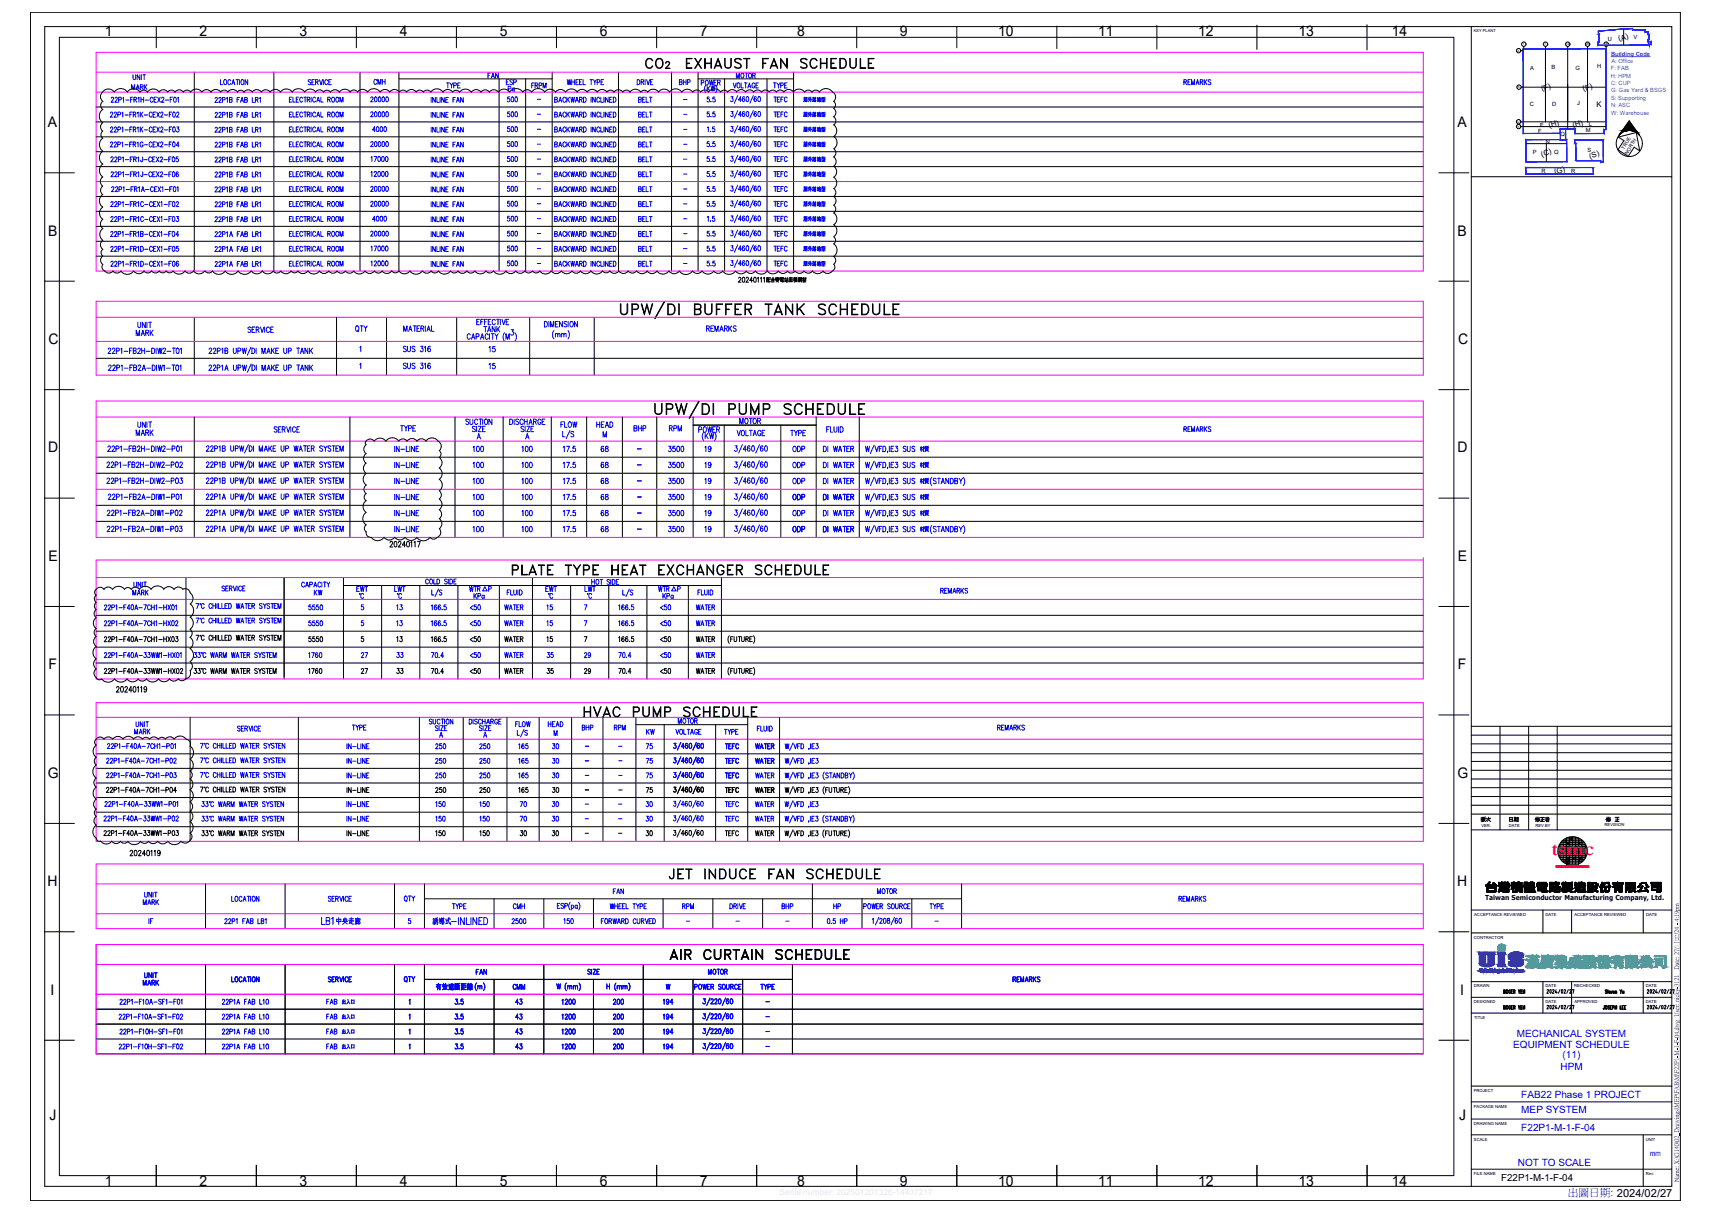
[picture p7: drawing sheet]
<svg xmlns="http://www.w3.org/2000/svg" width="860mm" height="610mm" viewBox="0 0 860 610" stroke-linecap="round" stroke-linejoin="round" font-family="sans-serif">
<defs><g id="words">
<text font-size="13.7" x="740" y="415">版次</text>
<text font-size="13.2" fill="#00f" x="328" y="212">UPW/DI PUMP SCHEDULE</text>
<text font-size="12.8" x="310" y="161">UPW/DI BUFFER TANK SCHEDULE</text>
<text font-size="11.9" x="765" y="415">修正者</text>
<text font-size="10.2" fill="#ff003f" x="780" y="430">tsmc</text>
<g font-size="8.8">
<text x="323" y="36">CO EXHAUST FAN SCHEDULE</text>
<text x="256" y="290">PLATE TYPE HEAT EXCHANGER SCHEDULE</text>
<text x="292" y="362">HVAC PUMP SCHEDULE</text>
<text x="335" y="443">JET INDUCE FAN SCHEDULE</text>
<text x="335" y="484">AIR CURTAIN SCHEDULE</text>
</g>
<g font-size="8.8" fill="#00f">
<text x="400" y="60">屋外落地型</text>
<text x="400" y="68">屋外落地型</text>
<text x="400" y="83">屋外落地型</text>
<text x="400" y="90">屋外落地型</text>
<text x="400" y="120">屋外落地型</text>
<text x="400" y="128">屋外落地型</text>
</g>
<g font-size="8.4">
<text x="400" y="53">屋外落地型</text>
<text x="400" y="135">屋外落地型</text>
</g>
<g font-size="8.4" fill="#00f">
<text x="400" y="75">屋外落地型</text>
<text x="400" y="105">屋外落地型</text>
<text x="400" y="113">屋外落地型</text>
</g>
<g font-size="7.3">
<text x="53" y="18">1</text>
<text x="100" y="18">2</text>
<text x="151" y="18">3</text>
<text x="201" y="18">4</text>
<text x="251" y="18">5</text>
<text x="301" y="18">6</text>
<text x="352" y="18">7</text>
<text x="401" y="18">8</text>
<text x="452" y="18">9</text>
<text x="502" y="18">10</text>
<text x="552" y="18">11</text>
<text x="602" y="18">12</text>
<text x="653" y="18">13</text>
<text x="700" y="18">14</text>
<text x="24" y="64">A</text>
<text x="733" y="64">A</text>
<text x="24" y="118">B</text>
<text x="733" y="118">B</text>
<text x="24" y="173">C</text>
<text x="733" y="173">C</text>
<text x="24" y="227">D</text>
<text x="733" y="227">D</text>
<text x="24" y="282">E</text>
<text x="733" y="282">E</text>
<text x="24" y="337">F</text>
<text x="733" y="337">F</text>
<text x="24" y="391">G</text>
<text x="733" y="391">G</text>
<text x="24" y="446">H</text>
<text x="732" y="446">H</text>
<text x="25" y="500">I</text>
<text x="734" y="500">I</text>
<text x="25" y="563">J</text>
<text x="733" y="563">J</text>
<text x="53" y="597">1</text>
<text x="100" y="597">2</text>
<text x="151" y="597">3</text>
<text x="201" y="597">4</text>
<text x="251" y="597">5</text>
<text x="301" y="597">6</text>
<text x="352" y="597">7</text>
<text x="401" y="597">8</text>
<text x="452" y="597">9</text>
<text x="502" y="597">10</text>
<text x="552" y="597">11</text>
<text x="602" y="597">12</text>
<text x="653" y="597">13</text>
<text x="700" y="597">14</text>
</g>
<g font-size="6.2" fill="#00f">
<text x="320" y="68">BELT</text>
<text x="254" y="105">500</text>
<text x="320" y="120">BELT</text>
<text x="68" y="166">UNIT</text>
<text x="177" y="168">QTY</text>
<text x="354" y="168">REMARKS</text>
<text x="67" y="170">MARK</text>
<text x="242" y="168">TANK</text>
<text x="201" y="178">SUS 316</text>
<text x="244" y="178">15</text>
<text x="201" y="187">SUS 316</text>
<text x="244" y="187">15</text>
<text x="67" y="220">MARK</text>
<text x="68" y="216">UNIT</text>
<text x="200" y="218">TYPE</text>
<text x="281" y="216">FLOW</text>
<text x="299" y="216">HEAD</text>
<text x="317" y="218">BHP</text>
<text x="335" y="218">RPM</text>
<text x="350" y="219">POWER</text>
<text x="369" y="220">VOLTAGE</text>
<text x="396" y="220">TYPE</text>
<text x="53" y="236">22P1-FB2H-DIW2-P02</text>
<text x="237" y="236">100</text>
<text x="261" y="236">100</text>
<text x="301" y="236">68</text>
<text x="335" y="236">3500</text>
<text x="353" y="236">19</text>
<text x="397" y="236">ODP</text>
<text x="53" y="244">22P1-FB2H-DIW2-P03</text>
<text x="237" y="244">100</text>
<text x="261" y="244">100</text>
<text x="301" y="244">68</text>
<text x="335" y="244">3500</text>
<text x="353" y="244">19</text>
<text x="397" y="244">ODP</text>
<text x="237" y="253">100</text>
<text x="261" y="253">100</text>
<text x="301" y="253">68</text>
<text x="335" y="253">3500</text>
<text x="353" y="253">19</text>
<text x="397" y="253">ODP</text>
<text x="237" y="261">100</text>
<text x="261" y="261">100</text>
<text x="301" y="261">68</text>
<text x="335" y="261">3500</text>
<text x="353" y="261">19</text>
<text x="397" y="261">ODP</text>
<text x="237" y="269">100</text>
<text x="261" y="269">100</text>
<text x="301" y="269">68</text>
<text x="335" y="269">3500</text>
<text x="353" y="269">19</text>
<text x="397" y="269">ODP</text>
<text x="218" y="385">250</text>
<text x="240" y="385">250</text>
<text x="260" y="385">165</text>
<text x="276" y="385">30</text>
<text x="323" y="385">75</text>
<text x="379" y="385">WATER</text>
</g>
<g font-size="6.2">
<text x="180" y="340">27</text>
<text x="198" y="340">33</text>
<text x="235" y="340">&lt;50</text>
<text x="253" y="340">WATER</text>
<text x="274" y="340">35</text>
<text x="292" y="340">29</text>
<text x="331" y="340">&lt;50</text>
<text x="349" y="340">WATER</text>
</g>
<g font-size="5.7" fill="#00f">
<text x="66" y="41">UNIT</text>
<text x="244" y="41">FAN</text>
<text x="369" y="41">MOTOR</text>
<text x="187" y="44">CMH</text>
<text x="253" y="44">ESP</text>
<text x="254" y="47">Pa</text>
<text x="340" y="44">BHP</text>
<text x="351" y="44">POWER</text>
<text x="594" y="44">REMARKS</text>
<text x="185" y="53">20000</text>
<text x="254" y="53">500</text>
<text x="320" y="53">BELT</text>
<text x="354" y="53">5.5</text>
<text x="388" y="53">TEFC</text>
<text x="185" y="60">20000</text>
<text x="254" y="60">500</text>
<text x="320" y="60">BELT</text>
<text x="354" y="60">5.5</text>
<text x="388" y="60">TEFC</text>
<text x="186" y="67">4000</text>
<text x="254" y="67">500</text>
<text x="388" y="67">TEFC</text>
<text x="185" y="75">20000</text>
<text x="254" y="75">500</text>
<text x="320" y="75">BELT</text>
<text x="354" y="75">5.5</text>
<text x="388" y="75">TEFC</text>
<text x="185" y="83">17000</text>
<text x="254" y="83">500</text>
<text x="320" y="83">BELT</text>
<text x="354" y="83">5.5</text>
<text x="388" y="83">TEFC</text>
<text x="185" y="90">12000</text>
<text x="254" y="90">500</text>
<text x="320" y="90">BELT</text>
<text x="354" y="90">5.5</text>
<text x="388" y="90">TEFC</text>
<text x="185" y="97">20000</text>
<text x="254" y="97">500</text>
<text x="320" y="98">BELT</text>
<text x="354" y="97">5.5</text>
<text x="388" y="97">TEFC</text>
<text x="320" y="105">BELT</text>
<text x="354" y="105">5.5</text>
<text x="388" y="105">TEFC</text>
<text x="186" y="113">4000</text>
<text x="254" y="113">500</text>
<text x="320" y="113">BELT</text>
<text x="388" y="113">TEFC</text>
<text x="185" y="120">20000</text>
<text x="254" y="120">500</text>
<text x="354" y="120">5.5</text>
<text x="388" y="120">TEFC</text>
<text x="185" y="127">17000</text>
<text x="254" y="127">500</text>
<text x="320" y="128">BELT</text>
<text x="354" y="127">5.5</text>
<text x="388" y="127">TEFC</text>
<text x="185" y="135">12000</text>
<text x="254" y="135">500</text>
<text x="320" y="135">BELT</text>
<text x="354" y="135">5.5</text>
<text x="388" y="135">TEFC</text>
<text x="272" y="165">DIMENSION</text>
<text x="123" y="168">SERVICE</text>
<text x="53" y="179">22P1-FB2H-DIW2-T01</text>
<text x="371" y="214">MOTOR</text>
<text x="594" y="218">REMARKS</text>
<text x="237" y="228">100</text>
<text x="261" y="228">100</text>
<text x="282" y="228">17.5</text>
<text x="301" y="228">68</text>
<text x="335" y="228">3500</text>
<text x="353" y="228">19</text>
<text x="397" y="228">ODP</text>
<text x="413" y="228">DI WATER</text>
<text x="53" y="252">22P1-FB2A-DIW1-P01</text>
<text x="53" y="260">22P1-FB2A-DIW1-P02</text>
<text x="178" y="299">EWT</text>
<text x="197" y="299">LWT</text>
<text x="235" y="299">WTR P</text>
<text x="273" y="299">EWT</text>
<text x="293" y="299">LWT</text>
<text x="330" y="299">WTR P</text>
<text x="472" y="300">REMARKS</text>
<text x="66" y="301">MARK</text>
<text x="157" y="301">KW</text>
<text x="237" y="302">KPa</text>
<text x="332" y="302">KPa</text>
<text x="154" y="308">5550</text>
<text x="198" y="308">13</text>
<text x="235" y="308">&lt;50</text>
<text x="253" y="308">WATER</text>
<text x="274" y="308">15</text>
<text x="331" y="308">&lt;50</text>
<text x="349" y="308">WATER</text>
<text x="154" y="316">5550</text>
<text x="198" y="316">13</text>
<text x="235" y="316">&lt;50</text>
<text x="253" y="316">WATER</text>
<text x="274" y="316">15</text>
<text x="331" y="316">&lt;50</text>
<text x="349" y="316">WATER</text>
<text x="154" y="332">1760</text>
<text x="180" y="332">27</text>
<text x="198" y="332">33</text>
<text x="216" y="332">70.4</text>
<text x="235" y="332">&lt;50</text>
<text x="253" y="332">WATER</text>
<text x="274" y="332">35</text>
<text x="292" y="332">29</text>
<text x="310" y="332">70.4</text>
<text x="331" y="332">&lt;50</text>
<text x="349" y="332">WATER</text>
<text x="340" y="365">MOTOR</text>
<text x="67" y="367">UNIT</text>
<text x="176" y="368">TYPE</text>
<text x="258" y="367">FLOW</text>
<text x="274" y="367">HEAD</text>
<text x="291" y="368">BHP</text>
<text x="308" y="368">RPM</text>
<text x="324" y="370">KW</text>
<text x="339" y="370">VOLTAGE</text>
<text x="363" y="370">TYPE</text>
<text x="500" y="368">REMARKS</text>
<text x="218" y="378">250</text>
<text x="240" y="378">250</text>
<text x="260" y="378">165</text>
<text x="276" y="378">30</text>
<text x="323" y="378">75</text>
<text x="363" y="378">TEFC</text>
<text x="379" y="378">WATER</text>
<text x="52" y="385">22P1-F40A-7CH1-P02</text>
<text x="52" y="392">22P1-F40A-7CH1-P03</text>
<text x="218" y="392">250</text>
<text x="240" y="392">250</text>
<text x="260" y="392">165</text>
<text x="276" y="392">30</text>
<text x="323" y="392">75</text>
<text x="363" y="392">TEFC</text>
<text x="379" y="392">WATER</text>
<text x="218" y="407">150</text>
<text x="240" y="407">150</text>
<text x="260" y="407">70</text>
<text x="276" y="407">30</text>
<text x="323" y="407">30</text>
<text x="363" y="407">TEFC</text>
<text x="379" y="407">WATER</text>
<text x="51" y="414">22P1-F40A-33WW1-P02</text>
<text x="218" y="414">150</text>
<text x="240" y="414">150</text>
<text x="260" y="414">70</text>
<text x="276" y="414">30</text>
<text x="323" y="414">30</text>
<text x="363" y="414">TEFC</text>
<text x="379" y="414">WATER</text>
<text x="202" y="454">QTY</text>
<text x="307" y="450">FAN</text>
<text x="440" y="450">MOTOR</text>
<text x="591" y="454">REMARKS</text>
<text x="71" y="456">MARK</text>
<text x="226" y="458">TYPE</text>
<text x="257" y="458">CMH</text>
<text x="342" y="458">RPM</text>
<text x="392" y="458">BHP</text>
<text x="418" y="458">HP</text>
<text x="433" y="458">POWER SOURCE</text>
<text x="466" y="458">TYPE</text>
<text x="256" y="466">2500</text>
<text x="282" y="466">150</text>
<text x="301" y="466">FORWARD CURVED</text>
<text x="238" y="491">FAN</text>
<text x="355" y="491">MOTOR</text>
<text x="71" y="497">MARK</text>
<text x="202" y="495">QTY</text>
<text x="508" y="495">REMARKS</text>
<text x="257" y="499">CMM</text>
<text x="348" y="499">POWER SOURCE</text>
<text x="381" y="499">TYPE</text>
<text x="228" y="506">3.5</text>
<text x="258" y="506">43</text>
<text x="281" y="506">1200</text>
<text x="307" y="506">200</text>
<text x="332" y="506">194</text>
<text x="228" y="514">3.5</text>
<text x="258" y="514">43</text>
<text x="281" y="514">1200</text>
<text x="307" y="514">200</text>
<text x="332" y="514">194</text>
<text x="228" y="521">3.5</text>
<text x="258" y="521">43</text>
<text x="281" y="521">1200</text>
<text x="307" y="521">200</text>
<text x="332" y="521">194</text>
<text x="228" y="529">3.5</text>
<text x="258" y="529">43</text>
<text x="281" y="529">1200</text>
<text x="307" y="529">200</text>
<text x="332" y="529">194</text>
</g>
<g font-size="5.7">
<text x="65" y="46">MARK</text>
<text x="223" y="46">TYPE</text>
<text x="266" y="46">FRPM</text>
<text x="367" y="46">VOLTAGE</text>
<text x="388" y="46">TYPE</text>
<text x="66" y="296">UNIT</text>
<text x="154" y="324">5550</text>
<text x="198" y="324">13</text>
<text x="235" y="324">&lt;50</text>
<text x="253" y="324">WATER</text>
<text x="274" y="324">15</text>
<text x="331" y="324">&lt;50</text>
<text x="349" y="324">WATER</text>
<text x="154" y="340">1760</text>
<text x="66" y="370">MARK</text>
<text x="52" y="400">22P1-F40A-7CH1-P04</text>
<text x="218" y="400">250</text>
<text x="240" y="400">250</text>
<text x="260" y="400">165</text>
<text x="276" y="400">30</text>
<text x="323" y="400">75</text>
<text x="363" y="400">TEFC</text>
<text x="379" y="400">WATER</text>
<text x="758" y="415">日期</text>
<text x="51" y="421">22P1-F40A-33WW1-P03</text>
<text x="218" y="422">150</text>
<text x="240" y="422">150</text>
<text x="260" y="422">30</text>
<text x="276" y="422">30</text>
<text x="323" y="422">30</text>
<text x="363" y="422">TEFC</text>
<text x="379" y="422">WATER</text>
<text x="64" y="431">20240119</text>
</g>
<text font-size="5.4" fill="#00f" x="788" y="601">出圖日期: 2024/02/27</text>
<g font-size="5" fill="#00f">
<text x="762" y="521">MECHANICAL SYSTEM</text>
<text x="761" y="527">EQUIPMENT SCHEDULE</text>
<text x="785" y="532">(11)</text>
<text x="784" y="538">HPM</text>
<text x="765" y="552">FAB22 Phase 1 PROJECT</text>
<text x="765" y="560">MEP SYSTEM</text>
<text x="765" y="568">F22P1-M-1-F-04</text>
<text x="763" y="586">NOT TO SCALE</text>
</g>
<text font-size="4.9" fill="#00f" x="78" y="466" transform="rotate(-90 78 466)">IF</text>
<text font-size="4.9" x="755" y="594">F22P1-M-1-F-04</text>
<text font-size="4" fill="#00f" x="830" y="581">mm</text>
<g font-size="3.9">
<text x="814" y="21" transform="rotate(-18 814 21)">(A)</text>
<text x="775" y="46" transform="rotate(-17 775 46)">(F)</text>
<text x="796" y="46" transform="rotate(-17 796 46)">(F)</text>
<text x="803" y="54">K</text>
<text x="779" y="64" transform="rotate(-18 779 64)">(H)</text>
<text x="791" y="64" transform="rotate(-18 791 64)">(H)</text>
<text x="775" y="79" transform="rotate(-18 775 79)">(C)</text>
<text x="799" y="80" transform="rotate(-18 799 80)">(S)</text>
<text x="782" y="88" transform="rotate(-18 782 88)">(G)</text>
</g>
<text font-size="3.4" x="747" y="453">Taiwan Semiconductor Manufacturing Company, Ltd.</text>
<g font-size="2.9">
<text x="808" y="20">U</text>
<text x="821" y="20">V</text>
<text x="769" y="35">A</text>
<text x="780" y="35">B</text>
<text x="792" y="35">G</text>
<text x="803" y="34">H</text>
<text x="769" y="53">C</text>
<text x="780" y="53">D</text>
<text x="793" y="53">J</text>
<text x="774" y="64">E</text>
<text x="799" y="63">L</text>
<text x="773" y="67">F</text>
<text x="784" y="68">Q</text>
<text x="797" y="66">M</text>
<text x="770" y="77">P</text>
<text x="777" y="72">N</text>
<text x="781" y="77">Q</text>
<text x="798" y="77">S</text>
<text x="775" y="87">R</text>
<text x="790" y="87">R</text>
</g>
<g font-size="2.9" fill="#007fff">
<text x="810" y="28">Building Code</text>
<text x="810" y="35">F: FAB</text>
<text x="810" y="32">A: Office</text>
<text x="810" y="39">H: HPM</text>
<text x="810" y="43">C: CUP</text>
<text x="810" y="46">G: Gas Yard &amp; BSGS</text>
<text x="810" y="54">N: ASC</text>
<text x="810" y="50">S: Supporting</text>
<text x="810" y="58">W: Warehouse</text>
</g>
<g font-size="2.6" fill="#00f">
<text x="269" y="51">-</text>
<text x="342" y="51">-</text>
<text x="269" y="59">-</text>
<text x="342" y="59">-</text>
<text x="269" y="66">-</text>
<text x="342" y="66">-</text>
<text x="269" y="74">-</text>
<text x="342" y="74">-</text>
<text x="269" y="81">-</text>
<text x="342" y="81">-</text>
<text x="269" y="89">-</text>
<text x="342" y="89">-</text>
<text x="269" y="96">-</text>
<text x="342" y="96">-</text>
<text x="269" y="104">-</text>
<text x="342" y="104">-</text>
<text x="269" y="111">-</text>
<text x="342" y="111">-</text>
<text x="269" y="119">-</text>
<text x="342" y="119">-</text>
<text x="269" y="126">-</text>
<text x="342" y="126">-</text>
<text x="269" y="134">-</text>
<text x="342" y="134">-</text>
<text x="319" y="227">-</text>
<text x="319" y="235">-</text>
<text x="319" y="243">-</text>
<text x="319" y="251">-</text>
<text x="319" y="259">-</text>
<text x="319" y="267">-</text>
<text x="293" y="376">-</text>
<text x="310" y="376">-</text>
<text x="293" y="384">-</text>
<text x="310" y="384">-</text>
<text x="293" y="391">-</text>
<text x="310" y="391">-</text>
<text x="293" y="406">-</text>
<text x="310" y="406">-</text>
<text x="293" y="413">-</text>
<text x="310" y="413">-</text>
<text x="344" y="465">-</text>
<text x="369" y="465">-</text>
<text x="394" y="465">-</text>
<text x="469" y="465">-</text>
<text x="384" y="505">-</text>
<text x="384" y="513">-</text>
<text x="384" y="520">-</text>
<text x="384" y="527">-</text>
</g>
<g font-size="2.6">
<text x="293" y="398">-</text>
<text x="310" y="398">-</text>
<text x="293" y="420">-</text>
<text x="310" y="420">-</text>
</g>
<g font-size="2.5">
<text x="816" y="75" transform="rotate(-57 816 75)">TRUE</text>
<text x="818" y="78" transform="rotate(-57 818 78)">NORTH</text>
</g>
<g font-size="2.1">
<text x="745" y="416">VER.</text>
<text x="758" y="416">DATE</text>
<text x="772" y="416">REV.BY</text>
<text x="807" y="415">REVISION</text>
<text x="741" y="461">ACCEPTANCE REVIEWED</text>
<text x="777" y="461">DATE</text>
<text x="791" y="461">ACCEPTANCE REVIEWED</text>
<text x="827" y="461">DATE</text>
<text x="741" y="472">CONTRACTOR</text>
<text x="741" y="497">DRAWN</text>
<text x="777" y="497">DATE</text>
<text x="791" y="497">RECHECKED</text>
<text x="827" y="497">DATE</text>
<text x="741" y="504">DESIGNED</text>
<text x="777" y="504">DATE</text>
<text x="791" y="504">APPROVED</text>
<text x="827" y="504">DATE</text>
<text x="741" y="512">TITLE</text>
<text x="741" y="549">PROJECT</text>
<text x="741" y="557">PACKAGE NAME</text>
<text x="741" y="566">DRAWING NAME</text>
<text x="741" y="574">SCALE</text>
<text x="827" y="574">UNIT</text>
<text x="741" y="591">FILE NAME</text>
<text x="827" y="591">Rev.</text>
</g>
<text font-size="2" x="741" y="16">KEY PLANT</text>
<g font-size="1.6">
<text x="765" y="23">1</text>
<text x="776" y="23">7</text>
<text x="787" y="23">14</text>
<text x="797" y="23">20</text>
<text x="806" y="23">26</text>
<text x="763" y="26">A</text>
<text x="763" y="44">K</text>
<text x="763" y="62">U</text>
<text x="763" y="64">Y</text>
</g>
</g></defs>
<g fill="none" stroke="#000" stroke-width=".5">
<path d="M15 6h830v598h-830zM22 13h818v584h-818zM30 19h701v572h-701zM79 14v10M129 14v10M179 14v10M229 14v10M280 14v10M330 14v10M380 14v10M431 14v10M481 14v10"/>
<path d="M531 13v11M582 13v12M632 13v12M687 12v13M740 13v584M816 15v8M98 36v100M138 36v100M181 36v100M201 40h77M201 36v100M251 40v96"/>
<path d="M264 40v96M278 36v100M311 36v100M338 36v100M351 40h48M351 36v100M364 40v96M386 40v96M399 36v100M764 25h2M766 23v2M777 23v38"/>
<path d="M788 23v42M798 23v38M807 23v2M48 54h667M52 51a2.5 2.5 0 0 0 0 4l-2 2v1v2l2 2M64 46l-1-1h-2h-2l-2 1a4 4 0 0 0-5 0 4 4 0 0 0 0 5M84 46a2.6 2.6 0 0 0-4 0 4 4 0 0 0-6 0M84 46a2.2 2.2 0 0 1 4 0 2.6 2.6 0 0 1 4 0 2.2 2.2 0 0 1 4 0 3 3 0 0 1 5 0M102 46a2.8 2.8 0 0 1 4 0l2-1h1a2.3 2.3 0 0 0 3 0h1a2.3 2.3 0 0 0 3 0h2a1.8 1.8 0 0 0 3 0l2 1a2.5 2.5 0 0 1 4 0 2.7 2.7 0 0 1 4 0 2.8 2.8 0 0 1 5 0 3 3 0 0 1 5 0 4 4 0 0 1 6 0 4 4 0 0 1 6 0 3 3 0 0 1 6 0 2.9 2.9 0 0 1 4 0l1-1a2.5 2.5 0 0 0 4 0h1l2 1a3 3 0 0 1 5 0 2.2 2.2 0 0 1 4 0 3 3 0 0 1 5 0 4 4 0 0 1 6 0l2-1h1a2.2 2.2 0 0 0 3 0h2a2.4 2.4 0 0 0 3 0h1a2.3 2.3 0 0 0 3 0h1a2.3 2.3 0 0 0 4 0 1.6 1.6 0 0 0 2 1 1.6 1.6 0 0 0 1-1h1a2.5 2.5 0 0 0 3 0 4 4 0 0 1 5 1M231 46a4 4 0 0 1 6 0M237 46l2-1 3 1M267 46a2.7 2.7 0 0 0-4 0l-3-1a4 4 0 0 0-4 1 3 3 0 0 0-5 0 2.8 2.8 0 0 0-5 0 2.6 2.6 0 0 0-4 0"/>
<path d="M274 46a3 3 0 0 1 5 0M279 46a3 3 0 0 1 5 0M284 46a4 4 0 0 1 6 0M290 46a3 3 0 0 1 5 0M295 46a3 3 0 0 1 5 0l2-1h1a2.3 2.3 0 0 0 3 0h1a2.6 2.6 0 0 0 3 0h2a2.1 2.1 0 0 0 3 0 2.4 2.4 0 0 0 3 0 3 3 0 0 1 4 1M366 46a2.2 2.2 0 0 0-4 0 4 4 0 0 0-6 0 2.3 2.3 0 0 0-4 0 2.5 2.5 0 0 0-4 0 3 3 0 0 0-5 0 4 4 0 0 0-6 0 3 3 0 0 0-6 0 3 3 0 0 0-5 0l-2-1-2 1M383 46a2.4 2.4 0 0 1 4 0M394 46l2-1 3 1M419 46l1 2-1 3 1 2-1 1a2.6 2.6 0 0 1 0 5M419 59a2.5 2.5 0 0 1 0 4M765 44h42M48 69h667"/>
<path d="M48 76h667M48 61h667M52 62a2.5 2.5 0 0 0 0 4 2.2 2.2 0 0 0 0 3 4 4 0 0 0 0 7 4 4 0 0 0 0 7M419 63a4 4 0 0 1 0 6M419 79l1 1v2a2.3 2.3 0 0 0 0 3 3 3 0 0 1-1 4 3 3 0 0 1 0 6 2.4 2.4 0 0 1 0 4M419 69a4 4 0 0 1 0 6 2.5 2.5 0 0 1 0 4M764 61h43M764 64h43M767 72h21M777 72v9M813 69l10-2 1 9-3-2-3 5-5-4 3-4zM814 68l5-7 5 7"/>
<path d="M22 87h15M48 99h667M48 84h667M52 82a4 4 0 0 0 0 7l-1 1-1 2a2.4 2.4 0 0 1 1 3v2l1 1a4 4 0 0 0 0 6 4 4 0 0 0 0 6l-1 2v1a2.3 2.3 0 0 1-1 4 4 4 0 0 0 2 4 2.8 2.8 0 0 0 0 4l-1 2a2.3 2.3 0 0 1 0 3v2l1 1a3 3 0 0 0 1 3 3 3 0 0 0 4 0 2.4 2.4 0 0 0 4 0 4 4 0 0 0 6 0 3 3 0 0 0 5 0 2.4 2.4 0 0 0 4 0 2.3 2.3 0 0 0 4 0l2 1 1-1M419 99a2.7 2.7 0 0 1 0 4M723 87h15M740 89h100M48 106h667M48 114h667M419 103a2.4 2.4 0 0 1 0 4M419 107a4 4 0 0 1 0 6 4 4 0 0 1 0 6 2.2 2.2 0 0 1 0 4M48 129h667"/>
<path d="M48 121h667M97 136a4 4 0 0 0 6 0 2.3 2.3 0 0 0 4 0 4 4 0 0 0 6 0 4 4 0 0 0 7 0l1 1 2 1h2l1-2a3 3 0 0 0 6 0 3 3 0 0 0 5 0M97 136a2.6 2.6 0 0 1-4 0 4 4 0 0 1-6 0 2.1 2.1 0 0 1-3 0M137 136a2.4 2.4 0 0 0 4 0M161 136l2 2 2-2M161 136a4 4 0 0 1-6 0 3 3 0 0 1-5 0l-2 1a2.3 2.3 0 0 0-3 0 3 3 0 0 1-4-1M188 136l-1 1h-2a2.3 2.3 0 0 0-3 1 3 3 0 0 1-4-2 2.5 2.5 0 0 1-4 0 2.6 2.6 0 0 1-5 0 2.6 2.6 0 0 1-4 0M188 136a2.4 2.4 0 0 0 4 0M192 136l2 2 3-2M212 136a4 4 0 0 1-6 0 3 3 0 0 1-5 0l-1 1a2.2 2.2 0 0 1-3-1M212 136a2.7 2.7 0 0 0 5 0M254 136a4 4 0 0 1-6 0 2.3 2.3 0 0 1-4 0 3 3 0 0 1-5 0 2.4 2.4 0 0 1-4 0 2.7 2.7 0 0 1-5 0 2.3 2.3 0 0 1-4 0 4 4 0 0 1-6 0 2.2 2.2 0 0 1-3 0"/>
<path d="M277 136a3 3 0 0 0 5 0 3 3 0 0 0 6 0 2.5 2.5 0 0 0 4 0 3 3 0 0 0 5 0 4 4 0 0 0 6 0 2.3 2.3 0 0 0 4 0 2.7 2.7 0 0 0 4 0l1 1a2.8 2.8 0 0 0 4-1 2.7 2.7 0 0 0 4 0 3 3 0 0 0 5 0M277 136a4 4 0 0 1-6 0 2.2 2.2 0 0 1-3 0 2.4 2.4 0 0 1-4 0 2.8 2.8 0 0 1-5 0 3 3 0 0 1-5 0M341 136l2 1 2 1 2-1 1-1M341 136a3 3 0 0 1-5 0 4 4 0 0 1-6 0 3 3 0 0 1-5 0M348 136l2 2 3-2M353 136a4 4 0 0 0 6 0M370 136a4 4 0 0 1-7 0 2.7 2.7 0 0 1-4 0M370 136a3 3 0 0 0 5 0M371 140l1-1v1l-1 2h1M373 140a1.1 1.1 0 0 1 1 1 1.1 1.1 0 0 1-1 1zM375 140l1-1v1l-1 2h1M375 136l2 2 3-2"/>
<path d="M379 140a1.1 1.1 0 0 1 1 1 1.1 1.1 0 0 1-1 1zM381 140v-1v3M382 140l1-1v3M384 140v-1v3M385 140h1M386 140l-1 1M386 140v1M386 140h1l-1 2M389 140v1M389 139l-1 2M390 139v1M390 140h.1"/>
<path d="M390 140h1M391 140h.1M391 136a3 3 0 0 1-5 0 4 4 0 0 1-6 0M391 139v1M392 140h-1h1M392 140h2M392 140h.1M393 140v2M395 140h.1M396 139v2M397 140h1M398 140l-1 2"/>
<path d="M399 140v2M400 140h1M400 136a2.4 2.4 0 0 1-4 0l-2 2-3-2M400 140h.1M401 140h-2M401 140h1M401 139v1M402 139v2M402 140h1M402 140h.1M403 139v3M403 140h1"/>
<path d="M404 140v1M405 140l-1 1M405 140v1M405 140h-1M419 123a4 4 0 0 1 0 6M419 129a2.4 2.4 0 0 1 0 4 2.1 2.1 0 0 1-1 3M22 141h15M98 160v29M169 160v29M194 160v29M230 160v29M266 160v29"/>
<path d="M299 160v29M378 141h-1l1-2v3M385 140v2h1v-2M385 141h1M386 141h.1M387 141v1l-1-1M388 141h1v1h-1zM388 140h1M390 140v1M390 140l1 1zM391 141h-1l1 1M391 140v1"/>
<path d="M391 140l-1 2M392 140v1M392 141h2h-2zM392 141h2M392 140h1M393 140h-1M393 140h1M394 140h-1M394 141h-1M394 140h1M394 140l1 1M395 140v1"/>
<path d="M395 141l-1 1M395 141h1v1h-1zM396 140h.1M397 142v-2h1v2M397 142h1M397 141h1M398 140v2M399 140h1M399 141v-1v1M400 141h.1M400 140v1zM400 141l-1 1"/>
<path d="M400 141l1 1M401 141h1v1h-1zM401 141h1M402 141v1M402 141h1zM403 142h2M404 141h1M404 140h.1M404 141v1M404 140l-1 1M723 141h15M22 196h15"/>
<path d="M48 180h667M723 196h15M98 210v60M176 210v60M229 210v60M253 210v60M277 210v60M295 210v60M313 210v60M330 210v60M348 210v60M348 214h62"/>
<path d="M364 214v56M392 214v56M410 210v60M432 210v60M48 230h667M48 238h667M184 233a3 3 0 0 0 0 5 4 4 0 0 0 0 6M214 222a4 4 0 0 1 6-1 4 4 0 0 1 1 6l1 1a2.3 2.3 0 0 0 0 4 3 3 0 0 1-1 3 3 3 0 0 1 0 6 3 3 0 0 1 0 6 2.5 2.5 0 0 1 0 4 3 3 0 0 1 0 5 2.8 2.8 0 0 1 0 5 3 3 0 0 1 0 5 3 3 0 0 1-1 4 3 3 0 0 1-4 0 4 4 0 0 1-6 0 4 4 0 0 1-6 0l-1 1a3 3 0 0 1-5-1 3 3 0 0 1-5 0 4 4 0 0 1-7 0 3 3 0 0 1-2-3l-1-1a2.4 2.4 0 0 0 0-4 4 4 0 0 1 1-4 4 4 0 0 1 0-6 2.1 2.1 0 0 1 0-4 2.7 2.7 0 0 1 0-4M214 222a2.8 2.8 0 0 0-4 0l-2-1h-1a2.5 2.5 0 0 1-4 0h-1l-2 1a4 4 0 0 0-6 0 4 4 0 0 0-6 0 2.2 2.2 0 0 0-3-1 2.2 2.2 0 0 0-1 3 2.7 2.7 0 0 0 0 4l-1 3 1 2M22 250h15M48 254h667M723 250h15"/>
<path d="M48 262h667M196 273v-1a.8 .8 0 0 1 1 1 .8 .8 0 0 1 0 1l-1 1h1M198 272a1.4 1.4 0 0 1 2 2 1.2 1.2 0 0 1-2 1zM200 273v-1a1.1 1.1 0 0 1 2 1 .8 .8 0 0 1-1 1l-1 1h2M204 274h-2l1-2v3M205 272a1.2 1.2 0 0 1 1 2 1.2 1.2 0 0 1-1 1zM206 273l1-1v3M208 273l1-1v3M210 272h1l-1 3M48 299a2.3 2.3 0 0 0 0 4 2.2 2.2 0 0 0 0 4M66 296l-2-1a2.4 2.4 0 0 1-3 0 4 4 0 0 0-4 1 2.6 2.6 0 0 0-5 0 2.5 2.5 0 0 0-3 0 2.5 2.5 0 0 0-1 3M76 296a4 4 0 0 1 6 0"/>
<path d="M82 296a3 3 0 0 1 5 0 2.7 2.7 0 0 1 5 0 2.9 2.9 0 0 1 4 2 3 3 0 0 1 0 6 4 4 0 0 1 0 6M93 290v51M143 290v51M173 290v51M173 294h190M192 295v46M211 295v46M230 295v46M251 295v46M268 290v51M287 295v46M306 295v46"/>
<path d="M325 295v46M346 295v46M363 290v51M22 305h15M48 309h667M48 317h667M48 306a2.5 2.5 0 0 0 0 5 3 3 0 0 0 0 5 2.4 2.4 0 0 0 0 4 3 3 0 0 0 0 5 4 4 0 0 0 0 6l-1 3 1 2M96 310a4 4 0 0 1 0 6 2.6 2.6 0 0 1 0 4 3 3 0 0 1 0 6l1 2v1v3l-1 1a3 3 0 0 1 0 5 5 5 0 0 1-6 4v-1a2.8 2.8 0 0 1-5 0 3 3 0 0 1-5 0 4 4 0 0 1-6 0 2.5 2.5 0 0 1-5 0 3 3 0 0 1-5 0 4 4 0 0 1-6 0 4 4 0 0 1-7 0 2.9 2.9 0 0 1-3 0 2.9 2.9 0 0 1-1-3l1-2M99 319h1l-1 3M101 320h.1M107 319v3M108 319v3"/>
<path d="M109 319v3M110 319v3h1M112 319v3h1M114 319h-1v3h1M115 319a1.3 1.3 0 0 1 1 2 1.3 1.3 0 0 1-1 1zM119 319v3l1-3v3l1-3M123 319h1M124 319v3M126 319h-1v3h1M132 320h-1l1 2h-2M132 319l1 2 1-2M136 320h-2l2 2h-2"/>
<path d="M136 319h1M137 319v3M139 319h-1v3h1M367 320l-1 1 1 3M379 320v1v3M723 305h15M48 325h667M48 333h667M53 337v-1l1 1-2 2h2M53 321v-1l1 1-2 2h2M54 337l1-1 1 1-2 2h2M54 321l1-1 1 1-2 2h2"/>
<path d="M56 337h1v-1h-1v3M56 321h1v-1h-1v3M58 337l1-1v3M58 321l1-1v3M60 338h1M60 322h1M62 321h1M62 337h1M63 336h-1v3M63 320h-1v3M65 338h-1l1-2v3M65 322h-1l1-2v3"/>
<path d="M66 336a1.1 1.1 0 0 1 1 1 1.1 1.1 0 0 1-1 2zM66 320a1.1 1.1 0 0 1 1 1 1.1 1.1 0 0 1-1 2zM68 339l1-3v3M68 323l1-3v3M68 338h1M68 322h1M70 338h2M70 322h2M72 320h2l-1 3M72 336h2l-1 1a.8 .8 0 0 1 1 1 1 1 0 0 1-2 0M74 336h1v1a.8 .8 0 0 1 0 1 .8 .8 0 0 1-1 0M76 321a.7 .7 0 0 0-1-1 .7 .7 0 0 0-1 1v1a.7 .7 0 0 0 1 1 .7 .7 0 0 0 1-1"/>
<path d="M76 336l1 3v-3l1 3v-3M76 321h2M76 320v3M78 320v3M78 321l1-1v3M78 336l1 3v-3l1 3v-3M80 322h2M81 337v-1v3M82 338h2M82 321h2M82 320v3M84 320v3"/>
<path d="M84 320l2 3M85 337h1M85 336v3M86 320l-2 3M86 336v3M87 320a1.1 1.1 0 0 1 1 1 1.1 1.1 0 0 1-1 2zM87 336l1 3M88 336l-1 3M88 320h1v1a.7 .7 0 0 1 0 1 .7 .7 0 0 1-1 0M89 336a1.1 1.1 0 0 1 1 1 1.1 1.1 0 0 1-1 2zM91 337v-1l1 1-1 2h1M98 336h1l-1 1a.8 .8 0 0 1 1 1 1 1 0 0 1-2 0"/>
<path d="M100 336h1l-1 1a.8 .8 0 0 1 1 1 1 1 0 0 1-2 0M102 336h.1M103 320a.7 .7 0 0 0-1-1 .7 .7 0 0 0-1 1v1a.7 .7 0 0 0 1 1 .7 .7 0 0 0 1-1M104 337a.7 .7 0 0 0-1-1 .7 .7 0 0 0-1 1v1a.7 .7 0 0 0 1 1 .7 .7 0 0 0 1-1M106 336v3l1-3v3l1-3M106 320a.7 .7 0 0 0 0-1 .7 .7 0 0 0-1 1v1a.7 .7 0 0 0 1 1 .7 .7 0 0 0 0-1M107 321h1M108 339l1-3 1 3M108 338h1M110 337h1v-1h-1v3M111 337l1 2M112 339v-3l1 3 1-3v3"/>
<path d="M113 321h1M116 336l1 3v-3l1 3v-3M119 339v-3l1 3M119 338h1M121 336h1M121 322l1-3 1 3M121 321h1M121 336v3M122 337h1M124 336h-2v3h2M124 337h1v-1h-1v3M125 321h1"/>
<path d="M125 337l1 2M127 321h1v-1l-1-1v3M127 321l1 1M129 337l-1-1v1l1 1h-1M130 336l1 1v-1M131 337v2M133 321v1M133 337l-1-1v1l1 1h-1M134 336h1M134 336v3M135 337h1M137 336h-2v3h2"/>
<path d="M137 339v-3l1 3 1-3v3M138 321h1M140 322v-3v3l1-3v3M183 320h-1v1a.7 .7 0 0 1 1 0 .7 .7 0 0 1 0 1 .7 .7 0 0 1-1 0M217 321v-1v3M217 336h1l-1 3M219 336a1.1 1.1 0 0 1 1 1 1.1 1.1 0 0 1-1 2zM219 321v-1a1.2 1.2 0 0 0-1 1 1.2 1.2 0 0 0 1 2 .7 .7 0 0 0 1-1 .7 .7 0 0 0-1-1l-1 1M221 338v1M221 321v-1a1.2 1.2 0 0 0-1 1 1.2 1.2 0 0 0 1 2 .7 .7 0 0 0 0-1 .7 .7 0 0 0 0-1l-1 1M222 322v1M223 338h-1l1-2v3"/>
<path d="M224 320h-1v1a.7 .7 0 0 1 1 0 .7 .7 0 0 1 0 1 .7 .7 0 0 1-1 0M294 320h1l-1 3M311 321v-1v3M311 336h1l-1 3M313 336a1.1 1.1 0 0 1 1 1 1.1 1.1 0 0 1-1 2zM314 321l-1-1a1.2 1.2 0 0 0-1 1 1.2 1.2 0 0 0 1 2 .8 .8 0 0 0 1-1 .8 .8 0 0 0-1-1v1M315 338v1M316 321l-1-1a1.2 1.2 0 0 0-1 1 1.2 1.2 0 0 0 1 2 .8 .8 0 0 0 1-1 .8 .8 0 0 0-1-1l-1 1M316 322l1 1M317 338h-1l1-2v3M318 320l-1 1a.7 .7 0 0 1 1 0 .7 .7 0 0 1 0 1 .7 .7 0 0 1-1 0M367 336l-1 1 1 2"/>
<path d="M367 321h1M367 337h1M368 320h-1v3M368 336h-1v3M369 320v2l1 1v-1v-2M369 336v2l1 1v-1v-2M371 320h1M371 336h1M372 320v3M372 336v3M373 320v2v1l1-1v-2M373 336v2v1l1-1v-2"/>
<path d="M375 321h1v-1h-1v3M375 337h1v-1h-1v3M376 321v2M376 337v2M377 321h1M377 337h1M378 320h-1v3h1M378 336h-1v3h1M379 336v1v2M22 360h15M59 346a.7 .7 0 0 1 1-1 .7 .7 0 0 1 0 1l-2 2h2M61 345a1.3 1.3 0 0 1 1 2 1.3 1.3 0 0 1-1 1z"/>
<path d="M63 346a.7 .7 0 0 1 1-1 .7 .7 0 0 1 0 1l-1 2h1M66 347h-1l1-2v3M67 345a1.3 1.3 0 0 1 1 2 1.3 1.3 0 0 1-1 1zM69 346l1-1v3M71 346v-1v3M74 346l-1 1a.7 .7 0 0 1-1 0 .7 .7 0 0 1 1-1 .7 .7 0 0 1 1 0l-1 2h-1M723 360h15M48 379h667M52 372a2.7 2.7 0 0 1 5 0M52 372a2.5 2.5 0 0 0-3-1 2.5 2.5 0 0 0-1 4 4 4 0 0 0 0 6 2.4 2.4 0 0 0 0 4l-1 1v2v2l1 1a2.8 2.8 0 0 0 0 5 4 4 0 0 0 0 6 3 3 0 0 0 0 5 2.2 2.2 0 0 0 0 3M67 372a3 3 0 0 0-5 0 3 3 0 0 0-5 0M75 372a2.7 2.7 0 0 1 5 0"/>
<path d="M94 372a2.5 2.5 0 0 1 2 3 4 4 0 0 1 0 7 4 4 0 0 1 0 6M94 372a4 4 0 0 0-6 0 2.7 2.7 0 0 0-5 0 2.2 2.2 0 0 0-3 0M96 361v62M150 361v62M211 361v62M233 361v62M255 361v62M271 361v62M287 361v62M303 361v62M320 361v62M320 364h56"/>
<path d="M334 364v59M360 364v59M376 361v62M392 361v62M740 378h100M740 374h100M740 365h100M740 370h100M754 365v52M768 365v52M783 365v52M48 394h667"/>
<path d="M48 386h667M96 388a2.4 2.4 0 0 1 0 4 3 3 0 0 1 0 5 4 4 0 0 1 0 6l1 2v1a2.2 2.2 0 0 0 0 4 3 3 0 0 1-1 3 4 4 0 0 1 0 6 3 3 0 0 1-1 4 3 3 0 0 1-4 0l-2 1-1 1-2-1-2-1a3 3 0 0 1-5 0M101 396h1l-1 2M103 396h.1M105 396a.8 .8 0 0 0-1 0 .8 .8 0 0 0-1 1 .8 .8 0 0 0 1 1 .8 .8 0 0 0 1 0M109 396a.8 .8 0 0 0-1 0 .8 .8 0 0 0-1 1 .8 .8 0 0 0 1 1 .8 .8 0 0 0 1 0M109 396v2M109 397h2M111 396v2M112 396v2h1M114 396v2h1M115 397h1"/>
<path d="M117 396h-2v2h2M117 396a1.2 1.2 0 0 1 1 1 1.2 1.2 0 0 1-1 1zM121 396v2l1-2v2l1-2M123 398l1-2 1 2M124 397h.1M125 396h2M126 396v2M127 397h1M128 396h-1v2h1M129 397h1v-1h-1v2M129 397l1 1M134 396h-1v1l1 1h-1"/>
<path d="M135 396v1l1-1M135 397v1M138 396h-1v1l1 1h-2M138 396h2M139 396v2M140 397h1M141 396h-1v2h1M143 396v2l-1-2v2M174 396v2M177 396v2l-2-2v2M177 397h2M180 396v2h1"/>
<path d="M181 396v2M184 396v2l-2-2v2M184 397h1M185 396h-1v2h1M339 396h1l-1 1a.7 .7 0 0 1 1 1 .7 .7 0 0 1-1 0M342 395l-2 4M344 397h-1l1-1v2M346 396h-1a1.2 1.2 0 0 0-1 1 1.2 1.2 0 0 0 1 1 .7 .7 0 0 0 1-1 .7 .7 0 0 0-1 0h-1M347 396a1.2 1.2 0 0 1 1 1 1.2 1.2 0 0 1-1 1zM350 395l-2 4M352 396h-1a1.2 1.2 0 0 0-1 1 1.2 1.2 0 0 0 1 1 .7 .7 0 0 0 1-1 .7 .7 0 0 0-1 0h-1M353 396a1.2 1.2 0 0 1 1 1 1.2 1.2 0 0 1-1 1z"/>
<path d="M395 396v2l1-2v2l1-2M399 396l-2 3M399 396l1 2 1-2M401 397h1M402 396h-1v2M403 396a1.2 1.2 0 0 1 1 1 1.2 1.2 0 0 1-1 1zM407 398l-1 1M407 396v2M408 397h1M409 396h-1v2h1M410 396h1v1a.7 .7 0 0 1 0 1 .7 .7 0 0 1-1 0M414 396a2.9 2.9 0 0 0 0 3"/>
<path d="M415 397h1M416 396h-1v2M417 396v2h1v-2M419 396h1M420 396v2M421 396v2h1v-2M423 397h1v-1h-1v2M423 397l1 1M425 397h.1M426 396h-1v2h1M426 396a2.9 2.9 0 0 1 0 3M740 396h100"/>
<path d="M740 392h100M740 383h100M740 387h100M22 414h15M48 401h667M48 408h667M48 416h667M48 411a2.7 2.7 0 0 0 0 4 5 5 0 0 0 3 8M102 418h1l-1 1a.7 .7 0 0 1 1 1 1 1 0 0 1-2 0M104 418h1l-1 1a.7 .7 0 0 1 1 1 1 1 0 0 1-2 0M106 418h.1M107 418a.7 .7 0 0 0-1 1 .7 .7 0 0 0 1 1"/>
<path d="M110 418v2l1-2v2l1-2M112 419h1M114 419h1v-1h-1v2M115 419l1 1M120 418l1 2v-2l1 2v-2M123 419h1M125 418h1M125 418v2M126 419h1M128 418h-2v2h2M128 419h1v-1h-1v2M129 419v1"/>
<path d="M133 418h-1v1l1 1h-1M134 418l1 1v-1M135 419v1M137 418h-1v1l1 1h-1M138 418h1M138 418v2M139 419h1M141 418h-2v2h2M143 418v2l-2-2v2M174 418v2M176 418v2l-1-2v2M177 419h2"/>
<path d="M180 418v2h1M181 418v2M183 418v2l-1-2v2M184 419h1M185 418h-1v2h1M339 418h1l-1 1a.7 .7 0 0 1 1 1 1 1 0 0 1-2 0M342 417l-2 4M344 419h-2l1-1v2M346 418h-1a1.1 1.1 0 0 0-1 1 1.1 1.1 0 0 0 1 1 .7 .7 0 0 0 1-1 .7 .7 0 0 0-1 0h-1M347 418a1.2 1.2 0 0 1 1 1 1.2 1.2 0 0 1-1 1zM350 417l-2 4M351 418a1.1 1.1 0 0 0-1 1 1.1 1.1 0 0 0 1 1 .7 .7 0 0 0 1-1 .7 .7 0 0 0-1 0h-1"/>
<path d="M352 418h1a1.2 1.2 0 0 1 1 1 1.2 1.2 0 0 1-2 1zM395 418v2l1-2v2v-2M399 417l-2 4M399 418l1 2v-2M401 419h1M402 418h-1v2M403 418a1.2 1.2 0 0 1 1 1 1.2 1.2 0 0 1-1 1zM407 418v2M408 419h1M409 418h-1v2h1M410 418h1v1a.7 .7 0 0 1 0 1 .7 .7 0 0 1-1 0M414 417v2v2"/>
<path d="M415 419h1M416 418h-1v2M417 418v2h1v-2M419 418h1M419 418v2M420 418l1 2h1v-2M423 419h1v-1h-1v2M423 419l1 1M425 419h.1M426 418h-1v2h1M426 417l1 2-1 2M723 414h15"/>
<path d="M740 417h100M740 409h100M740 405h100M740 401h100M808 412v1M808 411l-1 1M808 411v2M809 411l-1 1M809 412h-1M809 412l-1 1M809 411l1 1M810 413h-2"/>
<path d="M812 413h2M812 411h2M812 412v1M813 411v2M813 412h1M51 423a3 3 0 0 0 5 0 2.7 2.7 0 0 0 5 0 2.3 2.3 0 0 0 3 0M75 423l2 1 2-1M75 423a2.5 2.5 0 0 1-4 0 4 4 0 0 1-7 0M112 420l1-2 1 2M116 420v-2l1 2 1-2v2M123 420v-2l1 2M407 420l-1 1"/>
<path d="M783 428h15M783 427h15M783 429h15M783 426h14M783 430h15M784 425v6h13M784 425h13v6M785 423v10M786 433h9M786 423h9M786 422v12M787 422v12"/>
<path d="M787 423h.1M787 432h.1M787 432v1M787 434l2-1-2 1M787 423v1v-1M787 423v1M787 424h.1M787 424h1h-1M787 432l1-1-1 2v-1M787 432h1M787 433h1M787 421v14"/>
<path d="M788 435a7 7 0 0 1-3-12 7 7 0 0 1 11 0 7 7 0 0 1-3 12M788 435h5M788 421h5v14M788 431h-1M788 424h-1M788 433l-1 1M788 431l-1 1M788 424l-1 1M788 424v1M788 432h.1M788 421v14M788 432v1"/>
<path d="M788 434v1M789 432l-1 1M789 433l-2 1M789 433h.1M789 421v14M790 421v14M790 421h.1M790 421v1M790 423h.1M790 422v1M790 432l1-1-1 1M791 431h-1"/>
<path d="M791 431l-1 1M791 432h.1M791 421v14M792 421v14M793 421v14M793 424h.1M793 432h1M794 424h-1M794 425h.1M794 432l-1 1M794 431h.1M794 424l-1 1 1-1"/>
<path d="M794 424v1M794 432l1-1-1 1M794 433h.1M794 422v12M795 431l-2 2M795 432h-1M795 432h.1M795 422v12M796 423v10M796 424v8M796 424h-11v8h11M103 444v23"/>
<path d="M143 444v23M198 444v23M213 452h270M213 444v23M248 452v15M273 452v15M298 452v15M333 452v15M358 452v15M383 452v15M408 444v23M433 452v15"/>
<path d="M458 452v15M483 444v23M740 458h100M747 445h.1M747 445l2-1-2 2M747 445v1M747 446l6-1-2-1h-1l1 1h-3l1-1-2 2M747 446l2-2-2 2M747 446h1l-1 1 1-1-1 1 1-1-1 1M747 446v2M747 446h.1M747 448h.1"/>
<path d="M747 446h5M747 449h5M748 447h-1M748 447l-1 1M748 448h-1h1M748 448h-1M748 448l-1 1M748 447v1M748 448h.1M748 448h3M748 447h.1M748 445v1v-1"/>
<path d="M748 444h1M748 444l-1 1M749 445h-1M749 446l-1 1M749 443l-1 1M749 443l-1 2M749 448l-1 1M749 444l-2 1M749 446v1M749 445h.1M749 448v1M750 448l-1 1"/>
<path d="M750 449v-1v1M750 445h-1M750 446l-1 1M750 446v1M751 444v1M751 445h-1M751 444h-1h1M751 446l-1 1M751 448l-1 1M751 446v1M751 444l-1 1M751 445h1"/>
<path d="M751 447h.1M751 447v1M752 444l-2 1M752 446l-1 1M752 445h-1M752 445v1M752 446l-4 1M752 446v2M752 447h-1M752 447l-1 1M752 447l-1 2M752 448l-1 1"/>
<path d="M752 448v1M752 445h.1M753 445l-1 1M753 445h.1M753 445h1v1zM753 448l1 1M753 444h1zM753 448l1-1-1 1M754 444h-1M754 444h.1M754 446l-1 2M754 445h-1"/>
<path d="M754 446h.1M754 446v1M754 448v1M754 448l-1 1M754 448h-1h1M754 448h-1M754 445h.1M754 444v1M754 445v1v-1l-1 1M754 445v1M754 446h1M754 447h.1"/>
<path d="M754 447l-1 1M754 444l1 1M754 446v3M754 445l1 1M754 448l1-1-1 1M755 446h.1M755 446l-1 1M755 447h.1M755 445h-1M755 444h-1M755 448l1-1-1 1M755 444v1v-1"/>
<path d="M755 447h-1M755 444h.1M755 447l-1 1M755 444l-1 1M755 448h-1M755 444h1M755 445h.1M755 446h1zM755 444v1M755 445h1M756 444l-2 1M756 444l-2 1h1"/>
<path d="M756 445h-1M756 446l-1 1M756 447h-1M756 448h.1M756 444h.1M756 445h.1M756 444l-1 1M756 447l-2 1M756 445l-1 1M756 445l-2 1M756 445l-2 2v-1M756 445l-1 2"/>
<path d="M756 445h-1v1M756 448v1v-1M756 444h1zM756 446h.1M756 448h-1M756 444l1 1zM756 445h1v1h-1zM756 445h1zM756 445l1-1-3 2h1M756 446h1zM756 446h-1M756 444v1"/>
<path d="M756 445v1M757 445l-1 1M757 448h-1l1-1-2 1M757 447h-1h1M757 444h-1M757 444l-1 1M757 448l-1 1M757 448l1-1-2 2M757 449v-1v1M757 445h.1M757 448h-1M757 447h-1"/>
<path d="M757 445h-1M757 445v1v-1M757 444h.1M757 447h.1M757 448v1M757 446h1zM757 446h.1M758 446h.1M758 446h-1M758 445h.1M758 447h-1M758 444h-1l1 1"/>
<path d="M758 444l-1 1M758 444h-1M758 448l-1 1M758 444h.1M758 448h-2l2 1M758 444v1M758 448l-1 1 1-1M758 448v1M758 448h.1M758 446l-1 1M758 446h1zM758 444h1"/>
<path d="M758 446v1M758 447l-1 1M758 447v1h1M759 444l-3 3M759 444l-1 1h1h-1v2l-1-2h1M759 444l-3 2M759 445l-2 1M759 445l-1 1M759 445h-1M759 448h-1M759 448l-1 1M759 448h-4l3-1h-3h3h-3l-1 1h4"/>
<path d="M759 445h.1M759 445l-2 2M759 446h.1M760 444h1l1 3-1-1v3h-1v-2v-1v-1zM760 445h.1M760 447l1-1-1 1M760 444h.1M760 444h1l-1 1M760 447h.1M760 444h1M761 444h-1M761 449h.1"/>
<path d="M761 448v1M761 444l-1 1M761 445h-1M761 447l-1 1M761 448h-1M761 448l-1 1M761 445l-1 2M761 445l-1 1M761 446l-1 1M761 444h.1M761 445h.1M761 445h4"/>
<path d="M762 448h-1M762 446l-1 1M762 444h3zM762 444h.1M762 448h.1M762 447l1-1-1 1M762 444h3v1zM762 445h-1M762 448l-1 1M762 446h3h-3M762 447h3zM762 448h3"/>
<path d="M762 446v1l1-1h-1M762 446v1M762 447v1M762 446h.1M762 445v1M762 448v1M762 444v1M762 448h1M762 448h-1v1M763 447l-1 1M763 448l-1 1M763 448h-1"/>
<path d="M763 444h-1M763 444l-1 1 1-1M763 448h.1M763 445l-1 1M763 448l-2 1M763 445l-2 2M763 446l-1 1M763 444h.1M763 445h.1M763 444v1M763 447h.1M763 446v1"/>
<path d="M763 444h1M764 445h-1M764 444h-1M764 444h.1M764 445v-1l-1 2M764 444l-1 1M764 448h-1M764 444l-2 1M764 444h-1v1M764 444v1M764 447v-1v1M764 447h-1"/>
<path d="M764 448l1 1M764 447h.1M764 448h.1M764 448h1M764 446l-1 1M764 445l-1 1M764 448h1l-1 1M764 447l1-1zM764 447l1-1v1M764 444v1l1-1M765 444h-1M765 445l-1 1"/>
<path d="M765 448l-1 1 1-1M765 445h-1M765 445h.1M765 446h-3v2M765 446h.1M765 444h.1M765 448h.1M765 446l-2 2M765 446l-1 1M765 447v1M765 447l-1 1M765 448h-1"/>
<path d="M765 448h-3M765 445l-1 1h1M765 448v1M765 445v3M766 444h.1M766 449l1-1-1 1M766 446h.1M766 446h1l-1 1M767 446l1 1zM767 447l1 1zM767 447h-1M767 445h-1"/>
<path d="M767 444h1h-1v1zM767 444h-1M767 444l-1 1M767 448h-1h1M767 449h.1M767 445h-1h1M767 448h-1M767 448h.1M767 444v1M767 446l-1 1M767 445h1zM767 445h.1"/>
<path d="M767 448v1l1-1v1M767 447l-1 1 1-1M767 445l1-1-2 2M767 448v1M767 445h1v1M767 444l-1 2M767 446h.1M768 444h-1M768 444h.1M768 448h-1l-1 1v-3h2v2M768 448h-1M768 444l-2 2"/>
<path d="M768 446h.1M768 445v-1h-2v2l2-1v1M768 444l-1 1M768 445h-1M768 447l-1 1M768 447l-1 1 1-1M768 448h.1M768 448l-1 1M768 448l-1 1 1-1M768 448v1M768 446l-1 1M768 446h4z"/>
<path d="M769 446h.1M769 448l-1 1 1-1M769 447h.1M769 444h2M769 447h2v1l1 1h-4l1-1zM769 446h2M769 444h.1M769 444l-1 2M769 444v1zM769 445h.1M769 445h-1M769 445v1"/>
<path d="M769 446h-1M769 447h2h-2zM769 444h-1M769 447v1v-1M769 445l-2 1M769 447v1M770 448l-1 1M770 446h-1h1M770 447h-1M770 444l-2 1M770 448h.1M770 444v1z"/>
<path d="M770 445h.1M770 447l-1 1M770 444l-2 1h1M770 444h-1M770 444l-1 1M770 445l-1 1M770 445l1-1-1 1M770 445l-2 1M770 447h.1M770 444h.1M770 444h1h-1M770 444l-2 3"/>
<path d="M770 446h.1M770 448l1-1-1 1M770 447l-1 2M770 448h-1h1M771 449v-1v1M771 444h-1M771 444v1zM771 445h.1M771 445l-2 1M771 445l-1 1M771 447h-1M771 445v-1l-1 2"/>
<path d="M771 447l-1 1M771 446h-1M771 448v-1l-1 2M771 444l-2 2M771 448v1M771 447h.1M771 444h.1M771 448h.1M771 446h.1M771 447l-1 2v-1M771 445v1M771 444v1"/>
<path d="M771 444v2M772 446h-1M772 449h.1M772 448l-1 1M772 444h.1M773 444l-1 1M773 444h.1M773 444h4h-2v2v-2zM773 445l-1 1M773 445v1M773 446h.1M773 445h2z"/>
<path d="M773 446h2h-2zM773 445h.1M773 446l2 1zM773 447l2 1zM773 447v1M774 444l-2 1M774 448h-1M774 445h-1M774 446h-1M774 447l-1 1M774 444h-1M774 445v-1v1"/>
<path d="M774 447h-1h1M774 445l-1 1M774 444l-1 1M774 446l-1 1M774 446h.1M774 447h.1M774 448h.1M775 446h-1M775 447h-1M775 448h-1M775 444h-1M775 445h.1"/>
<path d="M775 444h.1M775 446h.1M775 444v1v-1M775 445l1-1-1 1M775 446l2 1zM775 447l2 1zM775 444l-1 1M775 444v1M775 445l-1 1M775 445v1M775 444l-2 2M775 446l-1 1"/>
<path d="M775 448h2M775 448h1M776 448h-1h-2v-2h4v2M776 458v11M776 446l-1 2M776 444l-3 3M776 444l-1 1M776 445h.1M776 446h1h-1zM776 445h1zM776 447l-2 1h1M776 446h-1"/>
<path d="M776 448h-1M776 446h.1M776 444l-2 1M776 444v1v-1M776 447l-1 1M776 448l-1 1M776 444h.1M776 447h.1M776 448l-1 1h3M776 444v1M777 446h-1M777 448l-2 1v-1"/>
<path d="M777 447h-1M777 444l-1 1M777 444h-1M777 444h.1M777 449l1-1-1 1M777 448l-1 1M777 444l-1 2M777 447v-1l-1 1M777 446h.1M777 445h.1M777 448h.1M777 446l-1 1"/>
<path d="M777 447h.1M777 447l-1 2M777 448h1M778 444l-1 1M778 445h.1M778 445v1l-1-1M778 445h-1M778 445l-6-1v2l1-1h4M778 448l-1 1M778 448v1M779 448h.1M779 444h.1"/>
<path d="M779 444h2l-1 2h1l-1 1v1h1l-2 1v-3l1 2v-2h-1zM779 448v-1v1M779 446h.1M779 444h1v1h-1zM779 446v1M779 447h.1M779 444v1M779 445h.1M779 447v1M779 445v1M780 444h.1M780 444h-1"/>
<path d="M780 445l-1 1M780 444l-1 1M780 444h1h-1M780 447l-1 2 1-1M780 446v1M780 447l-1 2M780 448h-1M780 448h.1M780 448h1h-1M781 446l-1 1M781 448h-1M781 446v-1l-1 1"/>
<path d="M781 445h1M781 446h.1M781 444l-1 1M781 444l-1 2M781 447h.1M781 446v1M781 445h.1M781 445l1-1-2 2M781 448h.1M781 445l1-1-1 1M781 447h3M781 449h3"/>
<path d="M781 447v2M781 446l3-2-3 3M781 446l-1 2M782 447h-1M782 447h2v1h-2zM782 447l-1 1 1-1M782 447l-1 1M782 448h-1M782 448l-1 1M782 444h1v1M782 444l-1 1M782 444l1 1"/>
<path d="M782 446l-1 1M782 444v1M782 444h-1M782 449l1-1-1 1M782 445h.1M782 445l-1 1M782 448v1M783 445h-1M783 445l-2 1h2M783 444h-1M783 447h-1M783 448l-1 1"/>
<path d="M783 446h1M783 446v-1l1 1M783 448v1M783 444h1h-2l-1 1M783 445v1M783 447h.1M784 445l-1 1M784 448v-1l-1 2v-1M784 444h-1M784 446h-1M784 447h-1M784 445l-2 1"/>
<path d="M784 444h.1M784 444l-2 2M784 444l-3 3M784 446h.1M784 444l-1 1M784 446v1M784 447h.1M784 447v1M784 448l-1 1M784 448v1M784 447v2M785 448h.1"/>
<path d="M785 447h.1M785 445h.1M785 444h.1M785 445h1M785 447v1M786 445l-1 1M786 448h.1M786 444h-1M786 447h-1M786 446h.1M786 446l-1 1M786 447l-1 1"/>
<path d="M786 444l-1 1M786 444l-1 1h1M786 448v1l1-1-1 1M786 445l-1 1zM786 446l1-1-2 1M786 447h.1M786 444h.1M786 449l1-1-1 1M786 445h.1M787 448h-2M787 447l-1 1M787 447h-1"/>
<path d="M787 444h-2h2l-2 1h2h-2v1h1h1h1M787 444h.1M787 447v1h1l-2 1 3-3-2 2M787 444h-1M787 446h.1M787 444h2l-2 1h2h-2h2M787 444l-1 1M787 449l1-1-1 1M787 445v1M787 445l-1 1M787 448v1M788 446h-1"/>
<path d="M788 444l-2 1M788 447h-1M788 446l-3 1h2h-2M788 445l-1 1M788 444h.1M788 447l1 1h2M788 444l-1 1M788 447h.1M788 448h-1h1M788 447l1 1M788 445h1h-1M788 446l3 1h-3"/>
<path d="M788 446h-1h1M788 445v1M788 448h.1M788 445h-1M788 446h.1M788 448l1-1v1M789 446h-1M789 446l-3 2M789 446l-2 1M789 444h-1M789 445l-3 3M789 447l-1 1"/>
<path d="M789 445v1M789 447h-1M789 445h.1M789 448l1-1-1 1M789 448h-1M789 444v2zM789 444h.1M789 446h.1M789 446h1v-2v2M789 446h1M789 447l-1 1 1-1M789 448h1l-1 1"/>
<path d="M789 447v1M789 444v1M790 449v-1v1M790 447l-1 1M790 448h-1M790 446h.1M790 444h.1M790 447l-1 1h2M790 458v11M790 447l-2 1M790 447v1M790 448v1"/>
<path d="M790 448v1v-1M790 447h.1M790 448v1l1-1M790 444v1M790 445h.1M790 445v1M790 445l-1 1M790 445l-1 2M790 446l-1 1M791 449h.1M791 446h-1M791 447l-2 1"/>
<path d="M791 447h-1M791 447h.1M791 448l-1 1M791 448v1M791 445h2zM792 446h.1M792 444h.1M792 445h-1M792 448h-1M792 444h1l-1 1v-1zM792 445v1M792 447l1-1-1 1"/>
<path d="M792 444h1M792 448h1M793 448h.1M793 448h-1M793 445l-1 1M793 445h.1M793 446l-1 1M793 447v-1h-1v2h-1l1 1v-1M793 447v1M793 444l-1 1M793 447h-1M793 447l-1 1"/>
<path d="M793 447l-1 1 1-1M793 447l-1 2 1-1M793 448l-1 1M793 448l1 1M793 446h4M793 445h2M793 445v1M793 445h1zM793 448h1M793 446h4v2h-4zM793 446h.1M793 444h.1"/>
<path d="M793 444h1l-1 1M793 444v1l1-1M794 445h1M794 448h3M794 446h-1M794 448h-1M794 445l-1 1M794 444h-1M794 446h2v1h-2zM794 447h-1M794 447l-1 1 1-1M794 446l-1 1"/>
<path d="M794 444l-1 1M794 448l-1 1M794 444h1M794 447v1M794 445v1M794 446h.1M794 448l-1 1h4v-1M795 444l-1 1M795 447l-1 1 1-1M795 446h-1M795 444h.1M795 445h.1"/>
<path d="M795 448l-1 1M795 447l-1 1M795 449l1-1-1 1M795 445l-1 1 1-1M795 445h2M795 444h2M795 444l-1 1 1-1M795 444v1M795 445l1-1-1 1M795 445v1M795 446h.1M795 447v1"/>
<path d="M795 448v1M795 446h1M796 445l-1 1M796 448l-1 1M796 444l-2 2M796 446h-1h1M796 447l-1 1M796 444l-1 1M796 444v1M796 446h.1M796 448v1M796 445v1"/>
<path d="M797 446l-1 1M797 448h.1M797 447l-1 1M797 447l-1 1h1M797 445h.1M797 444v1M797 444l-1 1M797 448l-1 1M797 445l-1 1M797 449h.1M797 448v1M797 445v1"/>
<path d="M798 448v1M798 447v1M798 447v-3h2l-1 5M798 447h1h-1M798 449h.1M798 444h.1M798 448h.1M799 448h-1M799 444v1zM799 446v1zM799 447v1h1l-1 1M799 444h-1"/>
<path d="M799 444l-1 1M799 445h-1M799 445l-1 1M799 446h-1M799 446l-1 1M799 447h-1M799 447l-1 1M799 448h.1M799 447l-1 2M799 449h.1M799 448v1M799 444h1h-1"/>
<path d="M799 447h.1M799 444h.1M800 444l-1 1M800 445l-1 1M800 445l-1 1 1-1M800 446h-1M800 446l-2 2M800 446l-1 1M800 447h-1M800 447l-1 1M800 448l-1 1M800 445v1"/>
<path d="M800 448v1M800 446l1-1zM800 446h.1M800 447l1 1M800 445l1-1-1 2M800 447h.1M800 445h.1M800 444h.1M800 446v1M800 447h1M800 448h.1M801 446h-1"/>
<path d="M801 446l-1 1M801 446l1 1M801 448l-1 1M801 444h-1M801 444l-1 1M801 447h.1M801 448v-1v1M801 448h-1M802 447l-1 1M802 444h-1M802 447l-2 2M802 448l-2 1"/>
<path d="M802 448l1 1M802 448h1M802 446h-1M802 445v-1h-1l-1 2M802 445h.1M802 444h.1M802 446h.1M802 445h1M802 447l1-1-3 3M802 446h1h-1M802 448h.1M802 446v1"/>
<path d="M802 444h-2v1M802 444v1M803 445h-1M803 445h.1M803 445l-2 1M803 447l-2 1 2-1M803 447l-2 1M803 448h-1M803 448h.1M803 446h-1M803 446h.1M803 446l-2 3"/>
<path d="M803 446l-3 3M803 446l-1 2M803 448v1M803 445l-1 1M803 445l-1 1h-2h3M803 445l-1 1h1M804 446l1-2-1 2M805 448v-1v1M805 445l1-1-2 1M805 444h.1M805 444h1M805 444l-1 2"/>
<path d="M805 445v4v-3h-1M805 449h.1M805 446h1M805 445l-1 1M805 445l-1 1 1-1v1M805 446h.1M805 446v1M805 447h.1M805 447v1v-1M805 448h.1M805 448v1v-1M805 448l1 1"/>
<path d="M806 448l1-1-1 2M806 444h-1M806 444l-1 1M806 448l-1 1v-1M806 448h-1M806 446h.1M806 444h1M806 444l-1 2M806 444h.1M807 446h-1M807 444h-1M807 445l-1 1v-1"/>
<path d="M807 444l-1 1M807 444l-2 2M807 448h-1M807 444l-1 2M807 446l-2 2M807 448l1 1M807 448h.1M807 444h2h-1h-1zM807 444h.1M807 446h.1M807 447l-1 2M807 444h1"/>
<path d="M807 446v2l-1 1 1-2-1 2M807 446h2v2M807 448h1M807 446v1M807 448v1l1-1M808 446l-1 1M808 446l-1 1 1-1M808 448l-1 1M808 444h.1M808 444l1 2M808 446h.1M809 447l-1 1"/>
<path d="M809 446v-1v1M809 445l-1 1M809 444h-1M809 444h.1M809 444l-1 1M809 444l1 2M809 446h-3h1M809 444v1M809 446h.1M809 448h.1M809 447l-1 2zM809 446v1"/>
<path d="M809 447h.1M809 447v1M809 447l-1 2M809 446h1h-1v2l-1 1 1-1M809 445v1M809 445l-1 1 1-1M810 446h-1M810 446h.1M811 446h.1M811 444h.1M811 446h1v3v-1h3M811 446l2-2-2 2"/>
<path d="M811 445v1M812 444h-1M812 446l2-2-2 2M812 445l-1 1M812 447h3h-3zM812 446h3h-3zM812 447h.1M812 447v1M812 448v1M812 446v1l1-1M812 444h.1M812 445h4v3"/>
<path d="M813 447l-1 1M813 444h-1M813 445l-1 1M813 446l-1 1M813 445l-1 2v-1M813 444h-2h1l-1 2M813 444h.1M813 444h1M813 446v1M813 447v1M813 444v1M813 444l-2 2"/>
<path d="M813 445v1M814 444h2h-3M814 445l-1 1M814 444l-2 2M814 444h.1M814 444h-1M814 446l-1 1M814 447l-1 1M814 448h.1M814 448v1M814 449h.1M814 448h1"/>
<path d="M814 449h1l1-1-1 1M814 447v1M814 445v1M815 446l-1 1M815 448l-1 1M815 447l-1 1M815 444h-1M815 445l-1 1M815 446v-1v1M815 447l1-1-1 1M815 446l1-1-1 1M815 449l1-1z"/>
<path d="M815 444h.1M815 445v1M815 444h1M816 445l-2 2M816 446l-1 1M816 447l-1 1M816 447l-1 1 1-1M816 447l-2 2 2-1M816 444h-1M816 444h.1M817 447h1h-1M817 444h.1"/>
<path d="M818 449h.1M818 444l-1 1M818 445h-1M818 445l-1 1M818 445l-1 1 1-1M818 446h-1M818 446l-1 1M818 448h-1M818 448l-1 1M818 449h-1M818 444h-1M818 447l-1 1"/>
<path d="M818 447l-1 1zM818 445v1M818 446v1M818 446v-1v-1v3l-1 1M818 445v1h1v1h-1M818 446h1l-2 2M819 444h-1M819 445l-1 1M819 444h-2v5h1v-2v1l1-2-1 2M819 445l-1 1 1-1M819 446h-1M819 448h.1"/>
<path d="M819 444h.1M819 444l-1 1M819 448v1M819 447l1-1zM819 448l1-1-1 1M820 445h2v1h-2zM820 444h2v1zM820 444h-1M820 445l-1 2M820 446l-1 1M820 447h-1M820 447l-1 1"/>
<path d="M820 448l-1 1M820 445l-1 1M820 444l-1 1M820 446h1l-1 1M820 448v1M821 444l-2 2M821 445h-1M821 448h-1M821 448l-1 1M821 446l-1 1zM821 446h-1M821 446l-1 1"/>
<path d="M821 448h.1M821 446v1l1-1v1l-1 1M821 447h-1M821 444h-1M821 444h.1M821 447h.1M821 448h2M821 445h.1M821 446h.1M822 448h-1M822 444h-1M822 444h-3v4v1l2-1h-1v-2l1 2h1v1"/>
<path d="M822 446h-1l-1 1M822 448h.1M822 444h.1M822 446l-1 2M822 446h.1M822 447l-1 1M822 444v2M822 444l-1 1M822 445h-1M822 445h.1M822 445v1M822 445l-1 1"/>
<path d="M822 445l-1 1 1-1-1 1h1M822 447h.1M822 448v1M823 448h.1M824 448h-1M824 446h.1M824 444h.1M824 444l1 1M824 444l-1 2M824 444h1M825 445l-1 1h-1M825 444l-1 1"/>
<path d="M825 445l-1 1M825 444l-2 2M825 448h-1h1M825 448h.1M825 445l-2 1M825 444l-1 2M825 444h2M825 444h.1M825 447l-1 1M825 448h1h-1M825 445v1M826 444h-1h1"/>
<path d="M826 445l-1 1M826 448h-1M826 446h-1M826 446l-3 2M826 446l-1 1M826 446l-2 1M826 446l-1-1-1 3h-1h6l-2-2v1l1 1h-3M826 446l-1 2M826 444h.1M826 458v11M826 448h1h-1M826 444h1h-1"/>
<path d="M826 448h.1M827 444h-1M827 448h-1M827 444l1 2M827 444h.1M827 444h1l-1 1M827 446v1M827 448h1M827 447h1v1M827 444h-2M828 444h.1M828 444h-1"/>
<path d="M828 447h-1M828 444l1 2M828 448v-1l-1 1M828 444l-1 1M828 445h-1M828 448h.1M828 445h.1M828 447v1M828 445v1M828 446v-1v1M828 447l-1 1M828 448h1"/>
<path d="M828 446h.1M829 446h-1M829 446h-1h1M829 446h.1M830 444h.1M830 445h4h-4zM830 445h.1M830 444h1h-1M830 446h4v2h-4zM830 446h.1M830 447l1-1-1 1M831 444h-1"/>
<path d="M831 445h-1M831 446h-1M831 446h2v1h-2zM831 447h-1M831 447l-1 1M831 447l-1 1 1-1M831 446l-1 1M831 445h.1M831 447v1M831 448l1-1v1M831 444h.1M832 445h-1"/>
<path d="M832 447l-1 1M832 446h-1M832 444h-1M832 446h.1M832 445h.1M832 447v1M832 444h.1M833 445h-1M833 446h-1M833 448h.1M833 444h-1M833 449h.1"/>
<path d="M833 449h1M833 449l1-1-1 1M833 448v1M833 445h.1M833 446h.1M834 444h-1M834 445h-1M834 446h-1M834 446l-1 1 1-1M834 446l-2 2M834 447l-1 1M834 448l-1 1 1-1"/>
<path d="M834 445h.1M834 448h-1v1M834 444h.1M834 444v4M834 448h.1M834 446l1-1-1 1M835 444h-1M835 444h-5h4M835 444l-1 1 1-1M835 448v1M835 448l-1 1M835 444v4"/>
<path d="M835 444l-1 1M835 445h-1M835 445l-1 1M835 446h-1M835 446l-1 1M835 447h-1M835 447l-1 1M835 447l-1 2v-1M22 469h15M723 469h15M740 469h100M103 485v45"/>
<path d="M143 485v45M198 485v45M213 485v45M213 492h185M248 492v38M273 485v45M298 492v38M323 485v45M348 492v38M373 492v38M398 485v45M740 494h100"/>
<path d="M756 498v2v-2M756 500h.1M756 498h1l-1 1M756 499l1 1-1-1M759 498h-1l1 1v1l-1-1zM760 498v2v-1M760 498h.1M760 499h.1M761 499v-1v2v-2l1 1h-1M761 499l1 1-1-1M763 498l1 1v-1v2zM764 498h1v1v1h-1z"/>
<path d="M765 499h.1M766 498v2zM766 499h.1M776 494v15M778 498v1M779 498v1M779 498h1M779 499h1M780 498v1M780 498h1l-1 1h1M782 498v1h1M783 499h.1"/>
<path d="M784 498l-1 1M785 498v1M785 498h.1M785 499h.1M786 498h1M787 498l-1 1h1M788 498v1M789 498h1l-1 1h1M790 494v15M790 498h1v1M807 498h1h-1l1 1-1 1v-1h1zM808 498h.1"/>
<path d="M808 498v2zM809 499v-1v1M810 498v1l1-1-1 2zM811 499v-1l1 1h-1M812 498v2zM812 498h1v2zM814 498l1 1v-1v2zM816 498v2zM826 494v15M828 498h1l-1 1h1M830 498h.1M830 499h.1"/>
<path d="M830 498v1M831 498h1l-1 1h1M833 498l-1 1h1M833 499h.1M835 498l-1 1M835 498v1M835 498h1M835 499h1M836 498v1M837 498v1M839 498l-1 1M839 498h1l-1 1h1"/>
<path d="M841 498h1l-1 1M48 515h667M48 507h667M740 509h100M740 501h100M756 506h1l-1 1 1-1h-1v1zM756 507h.1M756 507h1h-1M759 506h-1l1 1h-1zM760 506v1M760 507h.1M761 506h1l-1 1 1-1h-1v1z"/>
<path d="M761 507h1h-1M763 506l1 1v-1v1zM764 506h1v1h-1zM765 507h.1M766 506v1zM766 507h.1M778 505v1v1M778 506h.1M779 506h1l-1 1zM781 505v1l-1 1h1M781 506h-1M782 506v1h1"/>
<path d="M783 507h.1M784 506l-1 1M785 506h1l-1 1zM787 505v1M787 506h-1M787 506l-1 1h1M788 506v1M789 505l1 1-1 1h1M789 506h.1M790 506h1v1M806 506v1zM808 506h1h-1l1 1h-1h1z"/>
<path d="M809 506h1v1h-1zM810 507h.1M811 506v1v-1v1zM812 506v1zM812 507h1M813 506v1zM814 506v1h1h-1zM815 506h1h-1v1M815 507h.1M815 507h1zM817 506v1M817 507h.1"/>
<path d="M828 505l1 1-1 1h1M828 506h.1M830 506v1zM831 506h.1M831 505l1 1-1 1h1M833 506l-1 1h1M833 507h.1M835 506l-1 1M835 506h1v1zM837 505v1v1M837 506h.1M839 506l-1 1"/>
<path d="M840 505v1l-1 1h1M840 506h-1M841 506h1l-1 1M22 523h15M48 530h667M48 522h667M723 523h15M740 554h100M740 546h100M740 571h100M740 563h100M826 571v26"/>
<path d="M79 586v10M129 586v10M179 586v10M229 586v10M280 586v10M330 586v10M380 586v10M431 586v10M481 586v10M531 586v10M582 586v10M632 586v10"/>
<path d="M687 586v10M740 588h100"/>
<circle cx="763" cy="25" r="1.1"/>
<circle cx="766" cy="22" r="1.1"/>
<circle cx="777" cy="22" r="1.1"/>
<circle cx="788" cy="22" r="1.1"/>
<circle cx="798" cy="22" r="1.1"/>
<circle cx="807" cy="22" r="1.1"/>
<circle cx="764" cy="44" r="1.1"/>
<circle cx="763" cy="61" r="1.1"/>
<circle cx="763" cy="64" r="1.1"/>
<circle cx="819" cy="72" r="7"/>
<circle cx="758" cy="498" r=".7"/>
<circle cx="758" cy="499" r=".7"/>
<circle cx="758" cy="506" r=".7"/>
<circle cx="807" cy="506" r=".7"/>
</g>
<g fill="none" stroke="#f0f" stroke-width=".5">
<path d="M48 26h667v110h-667zM48 36h667M48 46h667M48 91h667M48 151h667v38h-667zM48 160h667M48 172h667M48 202h667v68h-667zM48 210h667M48 222h667M48 246h667M48 290h667"/>
<path d="M715 280v61h-667v-59h667M48 301h667M48 353h667v70h-667zM48 372h667M48 361h667M48 434h667v33h-667zM48 444h667M48 459h667M48 475h667v55h-667zM48 485h667M48 500h667"/>
</g>
<g fill="none" stroke="#00f" stroke-width=".5">
<path d="M56 57v-1l1 1-2 2h2M56 50v-1h1l-1 2h1M57 57l1-1 1 1-2 2h2M58 50v-1h1l-1 2h1M59 58h1l1-1-2-1v3M60 50h1v-1h-1v2M61 57l1-1v3M62 49v2M63 58h2M63 50h2M65 58h1M66 50h.1"/>
<path d="M66 56h-1v3M67 49h-1v2M67 58l1-1v-1h-1v3M67 50h2v-1h-2v2M68 58v1M68 50l1 1M69 57v-1v3M69 49h1v2M70 56v3M71 50h1M71 49v2M71 57l1 2"/>
<path d="M72 56l-2 2M72 49v2M73 58h1M73 50h2M76 57a.7 .7 0 0 0 0-1 .7 .7 0 0 0-1 1v1a.7 .7 0 0 0 1 1 .7 .7 0 0 0 0-1M77 50a.7 .7 0 0 0-1-1 .7 .7 0 0 0-1 1 .7 .7 0 0 0 1 1 .7 .7 0 0 0 1 0M77 58h1M77 50h1M78 56h-1v3h1M79 49h-2v2h2M79 56l1 3M79 49l2 2"/>
<path d="M80 56l-1 3M81 49l-2 2M81 57v-1l1 1-1 2h1M81 50l1-1-1 2h1M83 58h1M83 50h2M85 58h1M86 50h.1M86 56h-1v3M87 49h-1v2M87 56a1.1 1.1 0 0 1 1 2 1.1 1.1 0 0 1-1 1zM88 49a1.1 1.1 0 0 1 1 1 1.1 1.1 0 0 1-1 1z"/>
<path d="M89 57v-1l1 1-1 2h1M89 49h1v2M108 57l1-1v1l-1 2h1M108 50v-1a.7 .7 0 0 1 1 0 .7 .7 0 0 1 0 1l-1 1h1M110 57v-1l1 1-1 2h1M110 50v-1a.7 .7 0 0 1 1 0 .7 .7 0 0 1 0 1l-1 1h1M111 40v3h1M112 58h1v-1l-1-1v3M112 50h1v-1h-1v2M113 40h1v2a.8 .8 0 0 1-1 1 .8 .8 0 0 1-1-1zM114 57v-1v3M114 49v2"/>
<path d="M115 58h2v-1l-2-1v3h2l-1-1M115 50h2v-1h-2v2h2l-1-1M116 41a.7 .7 0 0 0-1-1 .7 .7 0 0 0 0 1v1a.7 .7 0 0 0 0 1 .7 .7 0 0 0 1-1M117 43v-3l1 3M117 42h1M119 40h1M119 58h1M119 50h1M119 40v3M120 40v3M120 56h-1v3M120 49h-1v2"/>
<path d="M121 59l1-3v3M121 51l1-2v2M121 58h1M121 51h1M121 40h1a1.2 1.2 0 0 1 1 1 1.2 1.2 0 0 1-2 1zM123 58h1v-1l-1-1v3h1v-1M123 50h1v-1h-1v2h1v-1M125 40v3l-2-3v3M127 56v3h1M127 49v2h1M128 58h2v-1l-2-1v3M128 50h2v-1h-2v2"/>
<path d="M129 58l1 1M129 50l1 1M130 57l1-1v3M130 49h1v2M145 58h1M145 50h1M147 56h-2v3h2M147 49h-2v2h2M147 56v3h1M147 49v2h1M149 58h1M149 50h1"/>
<path d="M150 56h-1v3h1M150 49h-1v2h1M152 57a.8 .8 0 0 0-1-1 .8 .8 0 0 0 0 1v1a.8 .8 0 0 0 0 1 .8 .8 0 0 0 1-1M152 49a.8 .8 0 0 0-1 0 .8 .8 0 0 0 0 1 .8 .8 0 0 0 0 1 .8 .8 0 0 0 1 0M153 56h1M153 49h1M153 49v2M153 56v3M154 58l2-1v-1h-2v3M154 50h2v-1h-2v2M155 58l1 1M155 50l1 1"/>
<path d="M156 40h-1l1 2v1l-1-1M156 49v2M156 56v3M157 41h1M158 40h-1v3h1M159 41h1v-1h-1v3M159 57a.8 .8 0 0 0-1-1 .8 .8 0 0 0-1 1v1a.8 .8 0 0 0 1 1 .8 .8 0 0 0 1-1M159 49a.8 .8 0 0 0-1 0 .8 .8 0 0 0-1 1 .8 .8 0 0 0 1 1 .8 .8 0 0 0 1 0M159 59l1-3 1 3M159 51l1-2 1 2M159 41l1 2M159 58h1"/>
<path d="M159 51h1M161 40v3l1-3M161 56v3h1M161 49v2h1M162 40v3M165 41a.7 .7 0 0 0-1-1 .7 .7 0 0 0-1 1v1a.7 .7 0 0 0 1 1 .7 .7 0 0 0 1-1M165 58l1-1v-1h-1v3M165 50h1v-1h-1v2M165 41h1M165 58l1 1M165 50l1 1M166 40h-1v3h1"/>
<path d="M171 59v-3l1 3v-3v3M171 51v-2l1 2v-2v2M217 49v2M217 56v3M219 56v3l-2-3v3M219 49v2l-2-2v2M220 56v3h1M220 49v2h1M221 49v2M221 56v3M223 56v3l-1-3v3M223 49v2l-1-2v2"/>
<path d="M224 58h1M224 50h1M225 56h-1v3h1M225 49h-1v2h1M228 58h.1M228 50h.1M229 56h-1v3M229 49h-1v2M229 59l1-3 1 3M229 51l1-2 1 2M230 58h1M230 51h1"/>
<path d="M233 56v3l-1-3v3M233 49v2l-1-2v2M279 50h1v-1h-1v2h1v-1M279 58l1-1-1-1v3h1v-1M281 51l1-2v2M281 59l1-3v3M281 58h1M281 51h1M284 50a.7 .7 0 0 0-1-1 .7 .7 0 0 0 0 1 .7 .7 0 0 0 0 1 .7 .7 0 0 0 1 0M284 57a.7 .7 0 0 0-1-1 .7 .7 0 0 0 0 1v1a.7 .7 0 0 0 0 1 .7 .7 0 0 0 1-1M285 49v2M285 56v3"/>
<path d="M285 40l1 3v-3l1 3v-3M285 50l1 1M285 57l1 2M286 49l-1 2M286 56l-1 2M287 49v2l1-2v2l1-2M287 56v3l1-3v3l1-3M287 41h2M287 40v3M289 40v3M289 51l1-2 1 2M289 59l1-3 1 3"/>
<path d="M289 41h1M289 58h1M289 51h1M291 40h-2v3h2M291 41h1M291 50h1v-1h-1v2M291 58l1-1v-1h-1v3M292 50l1 1M292 58l1 1M293 40h-2v3h2M293 40v3h1M293 49a1.3 1.3 0 0 1 2 1 1.3 1.3 0 0 1-2 1z"/>
<path d="M293 56a1.4 1.4 0 0 1 2 2 1.3 1.3 0 0 1-2 1zM297 40h1M297 49v2M297 56v3M297 40v3M298 40l1 1 1-1M299 41v2M299 49v2l-1-2v2M299 56v3l-1-3v3M300 41h1v-1h-1v3M301 50a.7 .7 0 0 0 0-1 .7 .7 0 0 0-1 1 .7 .7 0 0 0 1 1M301 57a.7 .7 0 0 0 0-1 .7 .7 0 0 0-1 1v1a.7 .7 0 0 0 1 1 .7 .7 0 0 0 0-1"/>
<path d="M302 49v2h1M302 56v3h1M302 41h1M303 40h-1v3h1M304 49v2M304 56v3M306 49v2l-2-2v2M306 56v3l-2-3v3M306 58h1M306 50h1M308 49h-2v2h2M308 56h-2v3h2"/>
<path d="M308 49a1.3 1.3 0 0 1 2 1 1.3 1.3 0 0 1-2 1zM308 56a1.4 1.4 0 0 1 2 2 1.3 1.3 0 0 1-2 1zM320 40a1.3 1.3 0 0 1 2 1 1.4 1.4 0 0 1-2 2zM322 41h1l1-1h-2v3M323 41l1 2M324 40v3M325 40l1 3 1-3M327 41h1M328 40h-1v3h1M355 43l-1 1 1 3M360 43a2.9 2.9 0 0 1 0 4M367 56h1v1a.8 .8 0 0 1 1 1 1 1 0 0 1-2 0"/>
<path d="M367 49h1v1a.8 .8 0 0 1 1 1 1 1 0 0 1-2 0M371 56l-2 3M371 48l-2 4M373 58h-2l1-2v3M373 50h-2l1-1v2M374 56a1.1 1.1 0 0 0-1 1 1.1 1.1 0 0 0 1 1 .7 .7 0 0 0-1-1v1M374 49a1.1 1.1 0 0 0-1 1 1.1 1.1 0 0 0 1 1 .7 .7 0 0 0 0-1 .7 .7 0 0 0-1 0M375 56h1a1.2 1.2 0 0 1 0 1 1.2 1.2 0 0 1-1 1zM375 49h1a1.2 1.2 0 0 1 0 1 1.2 1.2 0 0 1-1 1zM379 56l-2 3M379 48l-2 4M380 56a1.1 1.1 0 0 0-1 1 1.1 1.1 0 0 0 1 1 .7 .7 0 0 0-1-1v1"/>
<path d="M380 49a1.1 1.1 0 0 0-1 1 1.1 1.1 0 0 0 1 1 .7 .7 0 0 0 0-1 .7 .7 0 0 0-1 0M381 56h1a1.2 1.2 0 0 1 0 1 1.2 1.2 0 0 1-1 1zM381 49h1a1.2 1.2 0 0 1 0 1 1.2 1.2 0 0 1-1 1zM55 72l1-1a.7 .7 0 0 1 1 1 .7 .7 0 0 1-1 1l-1 1h2M56 64h1l-2 2h2M56 79a.7 .7 0 0 1 1 0 .7 .7 0 0 1 0 1l-1 1h1M57 72l1-1a.7 .7 0 0 1 1 1 .7 .7 0 0 1-1 1l-1 1h2M57 64h1h1l-2 2h2M58 79a.7 .7 0 0 1 1 0 .7 .7 0 0 1 0 1l-1 1h1M59 73h1v-1l-1-1v3M59 65h1l1-1h-2v2M61 72l1-1v3"/>
<path d="M61 64h1v2M61 79h1v2M63 73h1M63 65h2M65 73h1M65 65h1M66 71h-1v3M66 64h-1v2M67 79h-2v2M67 73l1-1v-1h-1v3M67 65h1v-1h-1v2M68 73v1"/>
<path d="M68 65v1M69 72v-1v3M69 64v2M69 79h1v2M70 64v2M71 65l1 1M72 79v2h-1M72 64l-2 2M72 72a.8 .8 0 0 0-1-1 .8 .8 0 0 0-1 1v1a.8 .8 0 0 0 1 1 .8 .8 0 0 0 1-1h-1M72 73h2M73 65h1M76 79a.7 .7 0 0 0-1 0 .7 .7 0 0 0 0 1 .7 .7 0 0 0 0 1 .7 .7 0 0 0 1 0"/>
<path d="M76 72a.7 .7 0 0 0-1-1 .7 .7 0 0 0 0 1v1a.7 .7 0 0 0 0 1 .7 .7 0 0 0 1-1M76 64a.7 .7 0 0 0-1 1 .7 .7 0 0 0 1 1M77 73h1M77 65h1M78 79h-1v2h1M78 71h-1v3h1M78 64h-1v2h1M79 79l1 2M79 71l1 3M79 64l1 2M80 79l-1 2M80 71l-1 3"/>
<path d="M80 64l-1 2M81 79a.7 .7 0 0 1 1 0 .7 .7 0 0 1-1 1l-1 1h2M81 72v-1a.7 .7 0 0 1 1 1 .7 .7 0 0 1 0 1l-1 1h1M81 64h1l-1 2h1M83 73h1M83 65h1M85 73h1M85 65h1M86 79h-1v2M86 71h-1v3M86 64h-1v2M87 79a1.2 1.2 0 0 1 1 1 1.2 1.2 0 0 1-1 1z"/>
<path d="M87 71a1.1 1.1 0 0 1 1 2 1.1 1.1 0 0 1-1 1zM87 64a1.1 1.1 0 0 1 1 1 1.1 1.1 0 0 1-1 1zM89 64h1l-1 1a.7 .7 0 0 1 1 1 .7 .7 0 0 1-1 0M90 79h-1v1a.7 .7 0 0 1 1 0 .7 .7 0 0 1 0 1 1 1 0 0 1-2 0M90 73h-1l1-2v3M108 80l1-1-1 3h1M108 72l1-1v1l-1 2h1M108 65l1-1-1 2h1M110 80v-1h1l-1 3h1M110 72l1-1v1l-1 2h1M110 65v-1h1l-1 2h1M112 73h1v-1l-1-1v3"/>
<path d="M112 65h1v-1h-1v2M114 79v3M114 72v-1v3M114 64v2M115 73h2v-1l-2-1v3h2l-1-1M115 65h2v-1h-2v2h2l-1-1M119 73h1M119 65h1M120 79h-1v3M120 71h-1v3M120 64h-1v2M121 74l1-3v3"/>
<path d="M121 66l1-2v2M121 73h1M121 66h1M123 73h1v-1l-1-1v3h1v-1M123 65h1v-1h-1v2h1v-1M127 79v3h1M127 71v3h1M127 64v2h1M128 73h2v-1l-2-1v3M128 65h2v-1h-2v2M129 73l1 1M129 65l1 1"/>
<path d="M130 79h1v3M130 72l1-1v3M130 64h1v2M145 73h1M145 65h1M147 79h-2v2h2M147 71h-2v3h2M147 64h-2v2h2M147 79v2h1M147 71v3h1M147 64v2h1M149 73h1"/>
<path d="M149 65h1M150 79h-1v2h1M150 71h-1v3h1M150 64h-1v2h1M152 79a.8 .8 0 0 0-1 0 .8 .8 0 0 0 0 1 .8 .8 0 0 0 0 1 .8 .8 0 0 0 1 0M152 72a.8 .8 0 0 0-1-1 .8 .8 0 0 0 0 1v1a.8 .8 0 0 0 0 1 .8 .8 0 0 0 1-1M152 64a.8 .8 0 0 0-1 0 .8 .8 0 0 0 0 1 .8 .8 0 0 0 0 1 .8 .8 0 0 0 1 0M153 79h1M153 71h1M153 64h1M153 64v2M153 71v3"/>
<path d="M153 79v2M154 73l2-1v-1h-2v3M154 65h2v-1h-2v2M155 73l1 1M155 65l1 1M156 64v2M156 71v3M156 79v2M159 79a.8 .8 0 0 0-1 0 .8 .8 0 0 0-1 1 .8 .8 0 0 0 1 1 .8 .8 0 0 0 1 0M159 72a.8 .8 0 0 0-1-1 .8 .8 0 0 0-1 1v1a.8 .8 0 0 0 1 1 .8 .8 0 0 0 1-1M159 64a.8 .8 0 0 0-1 0 .8 .8 0 0 0-1 1 .8 .8 0 0 0 1 1 .8 .8 0 0 0 1 0M159 74l1-3 1 3"/>
<path d="M159 66l1-2 1 2M159 73h1M159 66h1M161 79v2h1M161 71v3h1M161 64v2h1M165 73l1-1v-1h-1v3M165 65h1v-1h-1v2M165 73l1 1M165 65l1 1M171 74v-3l1 3v-3v3M171 66v-2l1 2v-2v2"/>
<path d="M217 64v2M217 71v3M217 79v3M219 71v3l-2-3v3M219 79v3l-2-3v3M219 64v2l-2-2v2M220 71v3h1M220 79v3h1M220 64v2h1M221 64v2M221 71v3M221 79v3"/>
<path d="M223 71v3l-1-3v3M223 79v3l-1-3v3M223 64v2l-1-2v2M224 73h1M224 65h1M225 71h-1v3h1M225 79h-1v3h1M225 64h-1v2h1M228 73h.1M228 65h.1M229 71h-1v3M229 79h-1v3"/>
<path d="M229 64h-1v2M229 74l1-3 1 3M229 66l1-2 1 2M230 73h1M230 66h1M233 71v3l-1-3v3M233 79v3l-1-3v3M233 64v2l-1-2v2M279 73l1-1-1-1v3h1v-1M279 65h1v-1h-1v2h1v-1M281 74l1-3v3M281 66l1-2v2"/>
<path d="M281 73h1M281 66h1M284 79a.7 .7 0 0 0-1 0 .7 .7 0 0 0 0 1 .7 .7 0 0 0 0 1 .7 .7 0 0 0 1 0M284 72a.7 .7 0 0 0-1-1 .7 .7 0 0 0 0 1v1a.7 .7 0 0 0 0 1 .7 .7 0 0 0 1-1M284 64a.7 .7 0 0 0-1 0 .7 .7 0 0 0 0 1 .7 .7 0 0 0 0 1 .7 .7 0 0 0 1 0M285 64v2M285 71v3M285 79v2M285 80l1 1M285 72l1 2M285 65l1 1M286 79l-1 2"/>
<path d="M286 71l-1 2M286 64l-1 2M287 79v2l1-2v2l1-2M287 71v3l1-3v3l1-3M287 64v2l1-2v2l1-2M289 74l1-3 1 3M289 66l1-2 1 2M289 73h1M289 66h1M291 73l1-1v-1h-1v3M291 65h1v-1h-1v2M292 73l1 1"/>
<path d="M292 65l1 1M293 79a1.2 1.2 0 0 1 2 1 1.2 1.2 0 0 1-2 1zM293 71a1.4 1.4 0 0 1 2 2 1.2 1.2 0 0 1-2 1zM293 64a1.3 1.3 0 0 1 2 1 1.3 1.3 0 0 1-2 1zM297 64v2M297 71v3M297 79v2M299 79v2l-1-2v2M299 71v3l-1-3v3M299 64v2l-1-2v2M301 79a.8 .8 0 0 0-1 1 .8 .8 0 0 0 1 1M301 72a.8 .8 0 0 0 0-1 .8 .8 0 0 0-1 1v1a.8 .8 0 0 0 1 1 .8 .8 0 0 0 0-1"/>
<path d="M301 64a.7 .7 0 0 0-1 1 .7 .7 0 0 0 1 1M302 79v2h1M302 71v3h1M302 64v2h1M304 64v2M304 71v3M304 79v2M306 79v2l-2-2v2M306 71v3l-2-3v3M306 64v2l-2-2v2M306 73h1M306 65h1"/>
<path d="M308 79h-2v2h2M308 71h-2v3h2M308 64h-2v2h2M308 79a1.2 1.2 0 0 1 2 1 1.2 1.2 0 0 1-2 1zM308 71a1.4 1.4 0 0 1 2 2 1.2 1.2 0 0 1-2 1zM308 64a1.3 1.3 0 0 1 2 1 1.3 1.3 0 0 1-2 1zM356 64v2M357 66h.1M359 64h-1v1a.7 .7 0 0 1 1 0 .7 .7 0 0 1 0 1 .7 .7 0 0 1-1 0M367 79h1v1a.8 .8 0 0 1 1 1 1 1 0 0 1-2 0M367 71h1v1a.8 .8 0 0 1 1 1 1 1 0 0 1-2 0M367 64h1v1a.8 .8 0 0 1 1 1 1 1 0 0 1-2 0"/>
<path d="M371 78l-2 4M371 71l-2 3M371 63l-2 4M373 73h-2l1-2v3M373 65h-2l1-1v2M374 79a1.2 1.2 0 0 0-1 1 1.2 1.2 0 0 0 1 1 .7 .7 0 0 0 0-1 .7 .7 0 0 0-1 0M374 71a1.2 1.2 0 0 0-1 1 1.2 1.2 0 0 0 1 2 .7 .7 0 0 0 0-1 .7 .7 0 0 0-1-1v1M374 64a1.2 1.2 0 0 0-1 1 1.2 1.2 0 0 0 1 1 .7 .7 0 0 0 0-1 .7 .7 0 0 0-1 0M375 79a1.1 1.1 0 0 1 1 1 1.1 1.1 0 0 1-1 1zM375 71a1.1 1.1 0 0 1 1 1 1.1 1.1 0 0 1-1 2zM375 64a1.1 1.1 0 0 1 1 1 1.1 1.1 0 0 1-1 1zM379 78l-2 4"/>
<path d="M379 71l-2 3M379 63l-2 4M380 79a1.2 1.2 0 0 0-1 1 1.2 1.2 0 0 0 1 1 .7 .7 0 0 0 0-1 .7 .7 0 0 0-1 0M380 71a1.2 1.2 0 0 0-1 1 1.2 1.2 0 0 0 1 2 .7 .7 0 0 0 0-1 .7 .7 0 0 0-1-1v1M380 64a1.2 1.2 0 0 0-1 1 1.2 1.2 0 0 0 1 1 .7 .7 0 0 0 0-1 .7 .7 0 0 0-1 0M381 79a1.1 1.1 0 0 1 1 1 1.1 1.1 0 0 1-1 1zM381 71a1.1 1.1 0 0 1 1 1 1.1 1.1 0 0 1-1 2zM381 64a1.1 1.1 0 0 1 1 1 1.1 1.1 0 0 1-1 1zM56 87a.7 .7 0 0 1 1 0 .7 .7 0 0 1 0 1l-1 1h1M56 94h1l-1 2h1M58 87a.7 .7 0 0 1 1 0 .7 .7 0 0 1 0 1l-1 1h1M58 94h1l-1 2h1"/>
<path d="M59 80h2v-1h-2v2M60 88h1v-1l-1-1v3M60 95h1v-1h-1v2M62 87v-1v3M62 94v2M63 80h2M63 88h2M63 95h2M65 80h1M66 88h.1M66 95h1M67 86h-1v3"/>
<path d="M67 94h-1v2M67 80h1v-1h-1v2M67 88l1-1h1l-2-1v3M68 95h1v-1h-1v2M68 80l1 1M68 88l1 1M68 95l1 1M69 87l1-1v3M70 94v2M71 96l1-2 1 2M71 96h1M72 86v3l-1-1"/>
<path d="M72 80h2M72 88h2M73 95h2M76 87a.7 .7 0 0 0-1-1 .7 .7 0 0 0 0 1v1a.7 .7 0 0 0 0 1 .7 .7 0 0 0 1-1M77 80h.1M77 88h1M77 94a.8 .8 0 0 0-1 0 .8 .8 0 0 0 0 1 .8 .8 0 0 0 0 1 .8 .8 0 0 0 1 0M78 95h.1M78 86h-1v3h1M79 86l1 3M79 94h-1v2h1M79 94l2 2"/>
<path d="M80 86l-1 3M81 87a.7 .7 0 0 1 1 0 .7 .7 0 0 1-1 1v1h1M81 94l-2 2M81 94h1v2M82 80h2M82 88h2M83 95h2M85 80h1M85 88h1M85 95h1M86 86h-1v3M87 94h-2v2"/>
<path d="M87 87v-1a1.2 1.2 0 0 1 1 2 1.2 1.2 0 0 1-1 1zM87 94h1a1.2 1.2 0 0 1 0 1 1.2 1.2 0 0 1-1 1zM89 94v2M90 87l-1-1a1.2 1.2 0 0 0-1 2 1.2 1.2 0 0 0 1 1 .7 .7 0 0 0 1-1 .7 .7 0 0 0-1 0M108 87l1-1v1l-1 2h1M108 95l1-1-1 2h1M110 87v-1l1 1-1 2h1M110 95v-1h1l-1 2h1M112 80h1v-1h-1v3M112 88h1v-1l-1-1v3M112 95h1v-1h-1v2M114 87v-1v3"/>
<path d="M114 94v2M115 80h2v-1h-2v3l2-1-1-1M115 88h2v-1l-2-1v3h2l-1-1M115 95h2v-1h-2v2h2l-1-1M119 95h1M119 80h1M119 88h1M120 86h-1v3M120 94h-1v2M121 82l1-3v3M121 89l1-3v3M121 96l1-2v2"/>
<path d="M121 96h1M121 81h1M121 88h1M123 80h1v-1h-1v3l1-1v-1M123 88h1v-1l-1-1v3h1v-1M123 95h1v-1h-1v2h1v-1M127 86v3h1M127 94v2h1M128 80h2v-1h-2v3M128 88h2v-1l-2-1v3M128 95h2v-1h-2v2M129 80l1 2"/>
<path d="M129 88l1 1M129 95l1 1M130 87l1-1v3M130 94h1v2M145 95h1M145 80h1M145 88h1M147 94h-2v2h2M147 86h-2v3h2M147 94v2h1M147 86v3h1M149 95h1"/>
<path d="M149 80h1M149 88h1M150 94h-1v2h1M150 86h-1v3h1M152 94a.7 .7 0 0 0-1 0 .7 .7 0 0 0 0 1 .7 .7 0 0 0 0 1 .7 .7 0 0 0 1 0M152 87a.7 .7 0 0 0-1-1 .7 .7 0 0 0 0 1v1a.7 .7 0 0 0 0 1 .7 .7 0 0 0 1-1M153 94h1M153 86h1M153 86v3M153 94v2M154 95h2v-1h-2v2M154 80h2v-1h-2v2"/>
<path d="M154 88l2-1v-1h-2v3M155 95l1 1M155 80l1 1M155 88l1 1M156 86v3M156 94v2M159 94a.7 .7 0 0 0-1 0 .7 .7 0 0 0-1 1 .7 .7 0 0 0 1 1 .7 .7 0 0 0 1 0M159 87a.7 .7 0 0 0-1-1 .7 .7 0 0 0-1 1v1a.7 .7 0 0 0 1 1 .7 .7 0 0 0 1-1M159 96l1-2 1 2M159 81l1-2 1 2M159 89l1-3 1 3M159 96h1"/>
<path d="M159 80h1M159 88h1M161 94v2h1M161 86v3h1M165 95h1v-1h-1v2M165 80h1v-1h-1v2M165 88l1-1v-1h-1v3M165 95l1 1M165 80l1 1M165 88l1 1M167 94a1.2 1.2 0 0 1 1 1 1.2 1.2 0 0 1-1 1zM167 86a1.2 1.2 0 0 1 1 2 1.2 1.2 0 0 1-1 1z"/>
<path d="M169 94a1.2 1.2 0 0 1 1 1 1.2 1.2 0 0 1-1 1zM169 86a1.2 1.2 0 0 1 1 2 1.2 1.2 0 0 1-1 1zM171 96v-2l1 2v-2v2M171 81v-2l1 2v-2v2M171 89v-3l1 3v-3v3M217 86v3M217 94v2M219 94v2l-2-2v2M219 86v3l-2-3v3M220 94v2h1M220 86v3h1M221 86v3"/>
<path d="M221 94v2M223 94v2l-1-2v2M223 86v3l-1-3v3M224 95h1M224 80h1M224 88h1M225 94h-1v2h1M225 86h-1v3h1M228 95h.1M228 80h.1M228 88h.1M229 94h-1v2"/>
<path d="M229 86h-1v3M229 82l1-3 1 3M229 96l1-2 1 2M229 89l1-3 1 3M230 96h1M230 81h1M230 88h1M233 94v2l-1-2v2M233 86v3l-1-3v3M279 80h1v-1h-1v2h1v-1M279 95h1v-1h-1v2h1v-1M279 88l1-1-1-1v3h1v-1"/>
<path d="M281 81l1-2v2M281 96l1-2v2M281 89l1-3v3M281 96h1M281 81h1M281 88h1M284 94a.7 .7 0 0 0-1 0 .7 .7 0 0 0 0 1 .7 .7 0 0 0 0 1 .7 .7 0 0 0 1 0M284 87a.7 .7 0 0 0-1-1 .7 .7 0 0 0 0 1v1a.7 .7 0 0 0 0 1 .7 .7 0 0 0 1-1M285 86v3M285 94v2M285 95l1 1M285 87l1 2"/>
<path d="M286 94l-1 2M286 86l-1 2M287 94v2l1-2v2l1-2M287 86v3l1-3v3l1-3M289 81l1-2 1 2M289 96l1-2 1 2M289 89l1-3 1 3M289 96h1M289 81h1M289 88h1M291 80h1l1-1h-2v2M291 95h1v-1h-1v2"/>
<path d="M291 88l1-1-1-1v3M292 80l1 1M292 95l1 1M292 88l1 1M293 94a1.2 1.2 0 0 1 2 1 1.2 1.2 0 0 1-2 1zM293 86a1.4 1.4 0 0 1 2 2 1.2 1.2 0 0 1-2 1zM297 86v3M297 94v2M299 94v2l-1-2v2M299 86v3l-1-3v3M301 94a.8 .8 0 0 0-1 1 .8 .8 0 0 0 1 1M301 87a.8 .8 0 0 0 0-1 .8 .8 0 0 0-1 1v1a.8 .8 0 0 0 1 1 .8 .8 0 0 0 0-1"/>
<path d="M302 94v2h1M302 86v3h1M304 86v3M304 94v2M306 94v2l-2-2v2M306 86v3l-2-3v3M306 95h1M306 80h1M306 88h1M308 94h-2v2h2M308 86h-2v3h2M308 94a1.2 1.2 0 0 1 2 1 1.2 1.2 0 0 1-2 1z"/>
<path d="M308 86a1.4 1.4 0 0 1 2 2 1.2 1.2 0 0 1-2 1zM367 94h1v1a.8 .8 0 0 1 1 1 1 1 0 0 1-2 0M367 86h1v1a.8 .8 0 0 1 1 1 1 1 0 0 1-2 0M371 93l-2 4M371 86l-2 3M373 80h-2l1-1v2M373 95h-2l1-1v2M373 88h-2l1-2v3M374 94a1.2 1.2 0 0 0-1 1 1.2 1.2 0 0 0 1 1 .7 .7 0 0 0 0-1 .7 .7 0 0 0-1 0M374 86a1.2 1.2 0 0 0-1 1 1.2 1.2 0 0 0 1 1 .7 .7 0 0 0-1-1v1M375 94a1.1 1.1 0 0 1 1 1 1.1 1.1 0 0 1-1 1zM375 86a1.1 1.1 0 0 1 1 1 1.1 1.1 0 0 1-1 1z"/>
<path d="M379 93l-2 4M379 86l-2 3M380 94a1.2 1.2 0 0 0-1 1 1.2 1.2 0 0 0 1 1 .7 .7 0 0 0 0-1 .7 .7 0 0 0-1 0M380 86a1.2 1.2 0 0 0-1 1 1.2 1.2 0 0 0 1 1 .7 .7 0 0 0-1-1v1M381 94a1.1 1.1 0 0 1 1 1 1.1 1.1 0 0 1-1 1zM381 86a1.1 1.1 0 0 1 1 1 1.1 1.1 0 0 1-1 1zM404 94v2M404 94h2h-2M404 95h2M405 95h.1M405 95v1M405 95h1"/>
<path d="M405 95h-1M407 95h.1M407 94l-1 2M407 94l-1 1M407 95h1M408 94v2M408 94h1M408 95h1M409 94v1M409 95v1h-1M409 94h.1M409 95v1"/>
<path d="M409 95h1M409 95l1 1M409 94h1M410 94h.1M410 95v1M410 95l-1 1M411 95h.1M411 94v2M412 94v2M412 94v2v-1M412 94l-1 1M413 95h1"/>
<path d="M413 94h1M413 94v1M414 94v2M414 94v1M415 94l-1 1M56 117v-1l1 1-1 2h1M56 102l1-1v1l-1 2h1M56 110v-1h1l-1 2h1M58 117v-1l1 1-2 2h2M58 102v-1l1 1-1 2h1M58 110v-1h1l-1 2h1M59 118h2v-1l-2-1v3"/>
<path d="M59 103h2v-1l-2-1v3M59 110h2v-1h-2v2M61 117l1-1v3M61 102l1-1v3M61 109h1v2M63 118h2M63 103h2M63 110h2M65 118h1M65 103h1M65 110h1M67 116h-2v3"/>
<path d="M67 101h-2v3M67 109h-2v2M67 118l1-1v-1h-1v3M67 103l1-1-1-1v3M67 110h1v-1h-1v2M68 118v1M68 103l1 1M68 110l1 1M69 117l1-1v3M69 102l1-1v3M69 109h1v2M71 118l1-1-1-1v3h1v-1"/>
<path d="M72 102a.8 .8 0 0 0-1-1 .8 .8 0 0 0 0 1v1a.8 .8 0 0 0 0 1 .8 .8 0 0 0 1-1M72 110a.7 .7 0 0 0-1-1 .7 .7 0 0 0 0 1 .7 .7 0 0 0 0 1 .7 .7 0 0 0 1 0M73 118h1M73 103h1M73 110h1M77 117a.7 .7 0 0 0-1-1 .7 .7 0 0 0-1 1v1a.7 .7 0 0 0 1 1 .7 .7 0 0 0 1-1M77 102a.7 .7 0 0 0-1-1 .7 .7 0 0 0-1 1v1a.7 .7 0 0 0 1 1 .7 .7 0 0 0 1-1M77 110a.7 .7 0 0 0-1-1 .7 .7 0 0 0-1 1 .7 .7 0 0 0 1 1 .7 .7 0 0 0 1 0M77 118h1M77 103h1M77 110h1M78 116h-1v3h1"/>
<path d="M78 101h-1v3h1M78 109h-1v2h1M79 116l1 3M79 101l1 3M79 109l1 2M80 116l-1 3M80 101l-1 3M80 109l-1 2M81 117v-1v3M81 102v-1v3M81 109v2M82 118h2"/>
<path d="M82 103h2M82 110h2M85 118h1M85 103h1M85 110h1M86 116h-1v3M86 101h-1v3M86 109h-1v2M87 116a1.1 1.1 0 0 1 1 2 1.1 1.1 0 0 1-1 1zM87 102a1.1 1.1 0 0 1 1 1 1.1 1.1 0 0 1-1 1zM87 109a1.1 1.1 0 0 1 1 1 1.1 1.1 0 0 1-1 1zM89 102v-1l1 1-1 2h1"/>
<path d="M89 109h1l-1 1a.7 .7 0 0 1 1 1 .7 .7 0 0 1-1 0M90 118h-2l1-2v3M108 117a.7 .7 0 0 1 1 0 .7 .7 0 0 1 0 1l-1 1h1M108 110v-1a.7 .7 0 0 1 1 0 .7 .7 0 0 1 0 1l-1 1h1M108 102l1-1v1l-1 2h1M110 117a.7 .7 0 0 1 1 0 .7 .7 0 0 1 0 1l-1 1h1M110 110v-1a.7 .7 0 0 1 1 0 .7 .7 0 0 1 0 1l-1 1h1M110 102v-1l1 1-1 2h1M112 118h1v-1l-1-1v3M112 110h1v-1h-1v2M112 103h1v-1l-1-1v3M114 117v-1v3"/>
<path d="M114 109v2M114 102v-1v3M115 119l1-3 1 3M115 110h2v-1h-2v2h2l-1-1M115 103h2v-1l-2-1v3h2l-1-1M116 118h1M119 103h1M119 110h1M119 118h1M120 109h-1v2M120 101h-1v3M121 116h-2v3"/>
<path d="M121 111l1-2v2M121 104l1-3v3M121 119l1-3v3M121 111h1M121 103h1M121 118h1M123 110h1v-1h-1v2h1v-1M123 103h1v-1l-1-1v3h1v-1M123 118h1v-1l-1-1v3h1v-1M127 109v2h1M127 101v3h1M127 116v3h1"/>
<path d="M128 110h2v-1h-2v2M128 103h2v-1l-2-1v3M129 118h1v-1l-1-1v3M129 110l1 1M129 103l1 1M129 118l1 1M130 109h1v2M130 102l1-1v3M130 117l1-1v3M145 103h1M145 118h1M145 110h1"/>
<path d="M147 101h-2v3h2M147 116h-2v3h2M147 109h-2v2h2M147 101v3h1M147 116v3h1M147 109v2h1M149 103h1M149 118h1M149 110h1M150 101h-1v3h1M150 116h-1v3h1M150 109h-1v2h1"/>
<path d="M152 102a.7 .7 0 0 0-1-1 .7 .7 0 0 0 0 1v1a.7 .7 0 0 0 0 1 .7 .7 0 0 0 1-1M152 117a.8 .8 0 0 0-1-1 .8 .8 0 0 0 0 1v1a.8 .8 0 0 0 0 1 .8 .8 0 0 0 1-1M152 109a.8 .8 0 0 0-1 0 .8 .8 0 0 0 0 1 .8 .8 0 0 0 0 1 .8 .8 0 0 0 1 0M153 101h1M153 116h1M153 109h1M153 101v3M153 109v2M153 116v3M154 103l2-1v-1h-2v3M154 118l2-1-2-1v3M154 110h2v-1h-2v2"/>
<path d="M155 103l1 1M155 118l1 1M155 110l1 1M156 101v3M156 109v2M156 116v3M159 102a.7 .7 0 0 0-1-1 .7 .7 0 0 0-1 1v1a.7 .7 0 0 0 1 1 .7 .7 0 0 0 1-1M159 117a.8 .8 0 0 0-1-1 .8 .8 0 0 0-1 1v1a.8 .8 0 0 0 1 1 .8 .8 0 0 0 1-1M159 109a.8 .8 0 0 0-1 0 .8 .8 0 0 0-1 1 .8 .8 0 0 0 1 1 .8 .8 0 0 0 1 0M159 104l1-3 1 3M159 119l1-3 1 3M159 111l1-2 1 2"/>
<path d="M159 103h1M159 118h1M159 111h1M161 101v3h1M161 116v3h1M161 109v2h1M165 103l1-1v-1h-1v3M165 118l1-1-1-1v3M165 110h1v-1h-1v2M165 103l1 1M165 118l1 1M165 110l1 1"/>
<path d="M167 101a1.2 1.2 0 0 1 1 2 1.2 1.2 0 0 1-1 1zM169 101a1.2 1.2 0 0 1 1 2 1.2 1.2 0 0 1-1 1zM171 104v-3l1 3v-3v3M171 119v-3l1 3v-3v3M171 111v-2l1 2v-2v2M186 102l1-1 1 1-2 2h2M188 101a1.1 1.1 0 0 1 2 1 1.4 1.4 0 0 1-2 2zM190 101a1.1 1.1 0 0 1 1 1 1.1 1.1 0 0 1-1 2zM192 101a1.1 1.1 0 0 1 1 1 1.1 1.1 0 0 1-1 2zM194 101a1.1 1.1 0 0 1 1 1 1.1 1.1 0 0 1-1 2zM217 101v3M217 109v2"/>
<path d="M217 116v3M219 116v3l-2-3v3M219 101v3l-2-3v3M219 109v2l-2-2v2M220 116v3h1M220 101v3h1M220 109v2h1M221 101v3M221 109v2M221 116v3M223 116v3l-1-3v3M223 101v3l-1-3v3"/>
<path d="M223 109v2l-1-2v2M224 103h1M224 118h1M224 110h1M225 116h-1v3h1M225 101h-1v3h1M225 109h-1v2h1M228 103h.1M228 118h.1M228 110h.1M229 116h-1v3M229 101h-1v3"/>
<path d="M229 109h-1v2M229 119l1-3 1 3M229 104l1-3 1 3M229 111l1-2 1 2M230 118h1M230 111h1M230 103h1M233 116v3l-1-3v3M233 101v3l-1-3v3M233 109v2l-1-2v2M279 118l1-1-1-1v3h1v-1M279 103l1-1-1-1v3h1v-1"/>
<path d="M279 110h1v-1h-1v2h1v-1M281 119l1-3v3M281 104l1-3v3M281 111l1-2v2M281 103h1M281 118h1M281 111h1M284 117a.7 .7 0 0 0-1-1 .7 .7 0 0 0 0 1v1a.7 .7 0 0 0 0 1 .7 .7 0 0 0 1-1M284 102a.7 .7 0 0 0-1-1 .7 .7 0 0 0 0 1v1a.7 .7 0 0 0 0 1 .7 .7 0 0 0 1-1M284 110a.7 .7 0 0 0-1-1 .7 .7 0 0 0 0 1 .7 .7 0 0 0 0 1 .7 .7 0 0 0 1 0M285 101v3M285 109v2"/>
<path d="M285 116v3M285 117l1 2M285 102l1 2M285 110l1 1M286 116l-1 2M286 101l-1 2M286 109l-1 2M287 116v3l1-3v3l1-3M287 101v3l1-3v3l1-3M287 109v2l1-2v2l1-2M289 119l1-3 1 3M289 104l1-3 1 3"/>
<path d="M289 111l1-2 1 2M289 103h1M289 118h1M289 111h1M291 118l1-1v-1h-1v3M291 103l1-1-1-1v3M291 110h1v-1h-1v2M292 118l1 1M292 103l1 1M292 110l1 1M293 116a1.4 1.4 0 0 1 2 2 1.3 1.3 0 0 1-2 1zM293 101a1.4 1.4 0 0 1 2 2 1.2 1.2 0 0 1-2 1z"/>
<path d="M293 109a1.3 1.3 0 0 1 2 1 1.3 1.3 0 0 1-2 1zM297 101v3M297 109v2M297 116v3M299 116v3l-1-3v3M299 101v3l-1-3v3M299 109v2l-1-2v2M301 117a.7 .7 0 0 0 0-1 .7 .7 0 0 0-1 1v1a.7 .7 0 0 0 1 1 .7 .7 0 0 0 0-1M301 102a.8 .8 0 0 0 0-1 .8 .8 0 0 0-1 1v1a.8 .8 0 0 0 1 1 .8 .8 0 0 0 0-1M301 110a.7 .7 0 0 0 0-1 .7 .7 0 0 0-1 1 .7 .7 0 0 0 1 1M302 116v3h1M302 101v3h1"/>
<path d="M302 109v2h1M304 101v3M304 109v2M304 116v3M306 116v3l-2-3v3M306 101v3l-2-3v3M306 109v2l-2-2v2M306 103h1M306 118h1M306 110h1M308 116h-2v3h2M308 101h-2v3h2"/>
<path d="M308 109h-2v2h2M308 116a1.4 1.4 0 0 1 2 2 1.3 1.3 0 0 1-2 1zM308 101a1.4 1.4 0 0 1 2 2 1.2 1.2 0 0 1-2 1zM308 109a1.3 1.3 0 0 1 2 1 1.3 1.3 0 0 1-2 1zM356 109v2M357 111h.1M359 109h-1v1a.7 .7 0 0 1 1 0 .7 .7 0 0 1 0 1 .7 .7 0 0 1-1 0M367 116h1v1a.8 .8 0 0 1 1 1 1 1 0 0 1-2 0M367 101h1v1a.7 .7 0 0 1 0 1 .7 .7 0 0 1-1 0M367 109h1v1a.7 .7 0 0 1 0 1 .7 .7 0 0 1-1 0M371 116l-2 3M371 101l-2 3"/>
<path d="M371 108l-2 4M373 118h-2l1-2v3M373 103h-2l1-2v3M373 110h-2l1-1v2M374 116a1.1 1.1 0 0 0-1 1 1.1 1.1 0 0 0 1 1 .7 .7 0 0 0-1-1v1M374 101a1.2 1.2 0 0 0-1 1 1.2 1.2 0 0 0 1 1 .7 .7 0 0 0-1-1v1M374 109a1.1 1.1 0 0 0-1 1 1.1 1.1 0 0 0 1 1 .7 .7 0 0 0 0-1 .7 .7 0 0 0-1 0M375 116h1a1.2 1.2 0 0 1 0 1 1.2 1.2 0 0 1-1 1zM375 101a1.1 1.1 0 0 1 1 1 1.1 1.1 0 0 1-1 1zM375 109h1a1.2 1.2 0 0 1 0 1 1.2 1.2 0 0 1-1 1zM379 116l-2 3M379 101l-2 3"/>
<path d="M379 108l-2 4M380 116a1.1 1.1 0 0 0-1 1 1.1 1.1 0 0 0 1 1 .7 .7 0 0 0-1-1v1M380 101a1.2 1.2 0 0 0-1 1 1.2 1.2 0 0 0 1 1 .7 .7 0 0 0-1-1v1M380 109a1.1 1.1 0 0 0-1 1 1.1 1.1 0 0 0 1 1 .7 .7 0 0 0 0-1 .7 .7 0 0 0-1 0M381 116h1a1.2 1.2 0 0 1 0 1 1.2 1.2 0 0 1-1 1zM381 101a1.1 1.1 0 0 1 1 1 1.1 1.1 0 0 1-1 1zM381 109h1a1.2 1.2 0 0 1 0 1 1.2 1.2 0 0 1-1 1zM56 124h1l-1 2h1M56 132v-1l1 1-1 2h1M58 124h1l-1 2h1M58 132v-1l1 1-1 2h1M59 125h2v-1h-2v2"/>
<path d="M59 133h2v-2h-2v3M61 124h1v2M61 132l1-1v3M63 125h2M63 133h2M65 125h1M65 133h1M67 124h-2v2M67 131h-2v3M67 125h1v-1h-1v2M67 133l1-1-1-1v3M68 125l1 1"/>
<path d="M68 133l1 1M69 124h1v2M69 132l1-1v3M71 124a1.3 1.3 0 0 1 1 1 1.3 1.3 0 0 1-1 1zM71 131a1.3 1.3 0 0 1 1 2 1.3 1.3 0 0 1-1 1zM73 125h1M73 133h1M77 124a.7 .7 0 0 0-1 0 .7 .7 0 0 0-1 1 .7 .7 0 0 0 1 1 .7 .7 0 0 0 1 0M77 132a.7 .7 0 0 0-1-1 .7 .7 0 0 0-1 1v1a.7 .7 0 0 0 1 1 .7 .7 0 0 0 1-1M77 125h1M77 133h1M78 124h-1v2h1"/>
<path d="M78 131h-1v3h1M79 124l1 2M79 131l1 3M80 124l-1 2M80 131l-1 3M81 124v2M81 132v-1v3M82 125h2M82 133h2M85 125h1M85 133h1M86 124h-1v2"/>
<path d="M86 131h-1v3M87 124a1.1 1.1 0 0 1 1 1 1.1 1.1 0 0 1-1 1zM87 131a1.1 1.1 0 0 1 1 2 1.1 1.1 0 0 1-1 1zM90 124h-1v1a.7 .7 0 0 1 1 0 .7 .7 0 0 1 0 1 .7 .7 0 0 1-1 0M90 132v-1a1.2 1.2 0 0 0-1 2 1.2 1.2 0 0 0 0 1 .7 .7 0 0 0 1-1 .7 .7 0 0 0-1-1v1M108 125l1-1-1 2h1M108 132l1-1v1l-1 2h1M110 125v-1h1l-1 2h1M110 132v-1l1 1-1 2h1M112 125h1v-1h-1v2M112 133h1v-1l-1-1v3M114 124v2"/>
<path d="M114 132v-1v3M115 126l1-2 1 2M115 134l1-3 1 3M116 126h1M116 133h1M119 125h1M119 133h1M121 124h-2v2M121 131h-2v3M121 126l1-2v2M121 134l1-3v3M121 126h1"/>
<path d="M121 133h1M123 125h1v-1h-1v2h1v-1M123 133h1v-1l-1-1v3h1v-1M127 124v2h1M127 131v3h1M129 125h1v-1h-1v2M129 133h1v-1l-1-1v3M129 125l1 1M129 133l1 1M130 124h1v2M130 132l1-1v3M145 125h1"/>
<path d="M145 133h1M147 124h-2v2h2M147 131h-2v3h2M147 124v2h1M147 131v3h1M149 125h1M149 133h1M150 124h-1v2h1M150 131h-1v3h1M152 124a.8 .8 0 0 0-1 0 .8 .8 0 0 0 0 1 .8 .8 0 0 0 0 1 .8 .8 0 0 0 1 0M152 132a.8 .8 0 0 0-1-1 .8 .8 0 0 0 0 1v1a.8 .8 0 0 0 0 1 .8 .8 0 0 0 1-1M153 124h1"/>
<path d="M153 131h1M153 124v2M153 131v3M154 125h2v-1h-2v2M154 133l2-1v-1h-2v3M155 125l1 1M155 133l1 1M156 124v2M156 131v3M159 124a.8 .8 0 0 0-1 0 .8 .8 0 0 0-1 1 .8 .8 0 0 0 1 1 .8 .8 0 0 0 1 0M159 132a.8 .8 0 0 0-1-1 .8 .8 0 0 0-1 1v1a.8 .8 0 0 0 1 1 .8 .8 0 0 0 1-1M159 126l1-2 1 2"/>
<path d="M159 134l1-3 1 3M159 126h1M159 133h1M161 124v2h1M161 131v3h1M165 125h1v-1h-1v2M165 133l1-1v-1h-1v3M165 125l1 1M165 133l1 1M171 126v-2l1 2v-2v2M171 134v-3l1 3v-3v3M217 124v2"/>
<path d="M217 131v3M219 124v2l-2-2v2M219 131v3l-2-3v3M220 124v2h1M220 131v3h1M221 124v2M221 131v3M223 124v2l-1-2v2M223 131v3l-1-3v3M224 125h1M224 133h1M225 124h-1v2h1"/>
<path d="M225 131h-1v3h1M228 125h.1M228 133h.1M229 124h-1v2M229 131h-1v3M229 126l1-2 1 2M229 134l1-3 1 3M230 126h1M230 133h1M233 124v2l-1-2v2M233 131v3l-1-3v3M279 125h1v-1h-1v2h1v-1"/>
<path d="M279 133l1-1-1-1v3h1v-1M281 126l1-2v2M281 134l1-3v3M281 126h1M281 133h1M284 124a.7 .7 0 0 0-1 0 .7 .7 0 0 0 0 1 .7 .7 0 0 0 0 1 .7 .7 0 0 0 1 0M284 132a.7 .7 0 0 0-1-1 .7 .7 0 0 0 0 1v1a.7 .7 0 0 0 0 1 .7 .7 0 0 0 1-1M285 124v2M285 131v3M285 125l1 1M285 132l1 2M286 124l-1 2"/>
<path d="M286 131l-1 2M287 124v2l1-2v2l1-2M287 131v3l1-3v3l1-3M289 126l1-2 1 2M289 134l1-3 1 3M289 126h1M289 133h1M291 125h1v-1h-1v2M291 133l1-1v-1h-1v3M292 125l1 1M292 133l1 1M293 124a1.3 1.3 0 0 1 2 1 1.3 1.3 0 0 1-2 1z"/>
<path d="M293 131a1.4 1.4 0 0 1 2 2 1.3 1.3 0 0 1-2 1zM297 124v2M297 131v3M299 124v2l-1-2v2M299 131v3l-1-3v3M301 124a.7 .7 0 0 0-1 1 .7 .7 0 0 0 1 1M301 132a.7 .7 0 0 0 0-1 .7 .7 0 0 0-1 1v1a.7 .7 0 0 0 1 1 .7 .7 0 0 0 0-1M302 124v2h1M302 131v3h1M304 124v2M304 131v3M306 124v2l-2-2v2"/>
<path d="M306 131v3l-2-3v3M306 125h1M306 133h1M308 124h-2v2h2M308 131h-2v3h2M308 124a1.3 1.3 0 0 1 2 1 1.3 1.3 0 0 1-2 1zM308 131a1.4 1.4 0 0 1 2 2 1.3 1.3 0 0 1-2 1zM367 124h1v1a.8 .8 0 0 1 1 1 1 1 0 0 1-2 0M367 131h1v1a.8 .8 0 0 1 1 1 1 1 0 0 1-2 0M371 123l-2 4M371 131l-2 3M373 125h-2l1-1v2"/>
<path d="M373 133h-2l1-2v3M374 124a1.1 1.1 0 0 0-1 1 1.1 1.1 0 0 0 1 1 .7 .7 0 0 0 0-1 .7 .7 0 0 0-1 0M374 131a1.1 1.1 0 0 0-1 1 1.1 1.1 0 0 0 1 1 .7 .7 0 0 0-1-1v1M375 124h1a1.2 1.2 0 0 1 0 1 1.2 1.2 0 0 1-1 1zM375 131h1a1.2 1.2 0 0 1 0 1 1.2 1.2 0 0 1-1 1zM379 123l-2 4M379 131l-2 3M380 124a1.1 1.1 0 0 0-1 1 1.1 1.1 0 0 0 1 1 .7 .7 0 0 0 0-1 .7 .7 0 0 0-1 0M380 131a1.1 1.1 0 0 0-1 1 1.1 1.1 0 0 0 1 1 .7 .7 0 0 0-1-1v1M381 124h1a1.2 1.2 0 0 1 0 1 1.2 1.2 0 0 1-1 1zM381 131h1a1.2 1.2 0 0 1 0 1 1.2 1.2 0 0 1-1 1zM105 176l1-1v1l-1 2h1"/>
<path d="M107 176l1-1v1l-1 2h2M109 177l1-1v-1h-1v3M111 176l1-1v3M113 176h1v-1h-1v3h1v-2M117 175v2l1 1 1-1v-2M120 177l1-1v-1h-1v3M122 175v3l1-3v3l1-3M126 175l-2 4M127 175a1.4 1.4 0 0 1 1 1 1.4 1.4 0 0 1-1 2zM129 175v3M132 178v-3v3l1-3v3M134 178l1-3 1 3"/>
<path d="M134 177h2M136 175v3M137 176l1 2M138 175l-2 2M139 176h1M140 175h-1v3h1M143 175v2v1l1-1v-2M145 177l1-1v-1h-1v3M149 175h2M150 175v3M151 178l1-3 1 3M151 177h1"/>
<path d="M155 175v3l-2-3v3M156 175v3M156 176l1 2M157 175l-1 2M181 175v-1v3M203 167v-3l1 3 1-3v3M205 167l1-3 1 3M206 166h1M208 164h1M208 164v3M210 165h.1M211 164h-1v3h1"/>
<path d="M212 165h1v-1h-1v3M212 165l1 2M214 164v3M215 167v-3l1 3M215 166h1M217 164v3h1M236 169a.8 .8 0 0 0-1-1 .8 .8 0 0 0 0 1v1a.8 .8 0 0 0 0 1 .8 .8 0 0 0 1-1M237 171l1-3 1 3M237 170h1M239 169h2v-1h-2v3M240 162h.1M241 161h-1v2h1"/>
<path d="M242 171v-3l1 3M243 161h-1v2M245 161h-1v2M245 169a.8 .8 0 0 0-1-1 .8 .8 0 0 0 0 1v1a.8 .8 0 0 0 0 1 .8 .8 0 0 0 1-1M246 168v3M247 161h-2v2M248 168v3M249 161a.8 .8 0 0 0-1 0 .8 .8 0 0 0-1 1 .8 .8 0 0 0 1 1 .8 .8 0 0 0 1 0M250 169v2M250 161h1M250 161v2M252 161v2"/>
<path d="M252 161l1 2 1-2M254 167a3 3 0 0 0 0 4M254 171v-3l1 3 1-3v3M254 162h1M256 161h-2v2h2M257 166h1l-1 1a.8 .8 0 0 1 1 1 .8 .8 0 0 1-1 0M259 167a3 3 0 0 1 0 4M278 166a3 3 0 0 0 0 4M279 168h1v1M279 168v1M280 168h1v1M282 168h1v1"/>
<path d="M282 168v1M283 168h2v1M285 166a3 3 0 0 1 0 4M55 184h1l-2 2h2M57 184h1l-1 2h1M59 185h1v-1h-1v2M61 184v2M63 185h1M65 185h1M67 184h-2v2M67 185h1v-1h-1v2h1v-1M69 184a.6 .6 0 0 1 1 0 .7 .7 0 0 1 1 1l-2 1h2"/>
<path d="M71 186l1-2 1 2M72 185h1M74 185h2M77 184a1.4 1.4 0 0 1 1 1 1.4 1.4 0 0 1-1 1zM79 184v2M80 184v2l1-2v2l1-2M82 184h1v2M84 185h2M86 184h2M87 184v2M89 184a1.2 1.2 0 0 1 1 1 1.2 1.2 0 0 1-1 1zM90 184h1v2"/>
<path d="M105 184h1l-1 2h1M107 184h1l-1 2h2M109 185h1v-1h-1v2M111 184h1v2M113 186l1-2 1 2M113 185h1M117 184v2h1h1v-2M120 185h1v-1h-1v2M122 184v2l1-2v2l1-2M126 183l-2 4M127 184a1.4 1.4 0 0 1 1 1 1.4 1.4 0 0 1-1 1zM129 184v2"/>
<path d="M132 186v-2l1 2v-2v2M134 186l1-2 1 2M134 185h2M137 184v2M137 185l1 1M138 184l-1 1M139 185h1M140 184h-1v2h1M143 184v2h1v-2M145 185h1v-1h-1v2M149 184h2M150 184v2"/>
<path d="M151 186l1-2 1 2M151 185h1M155 184v2l-2-2v2M156 184v2M156 185l1 1M157 184l-1 1M181 183v2M139 215h-1l1 2h-1M140 216h1M141 215h-1v2h1M142 216h1v-1h-1v2M143 216v1"/>
<path d="M144 215l1 2 1-2M146 215v2M149 215a.8 .8 0 0 0-1 0 .8 .8 0 0 0-1 1 .8 .8 0 0 0 1 1 .8 .8 0 0 0 1 0M149 216h1M151 215h-2v2h2M236 211h-2l1 1a.8 .8 0 0 1 0 1 .8 .8 0 0 1-1 0M236 211v2h1h1v-2M239 215h-2l2 1-1 1h-1M240 214v3M240 211a.8 .8 0 0 0-1 0 .8 .8 0 0 0 0 1 .8 .8 0 0 0 0 1 .8 .8 0 0 0 1 0M240 220h1M240 214h2l-2 3h2"/>
<path d="M241 211h1M241 211v2M243 216h.1M243 211v2M244 214h-1v3h1M247 211v2l-1-2v2M256 211a1.4 1.4 0 0 1 2 1 1.4 1.4 0 0 1-2 1zM258 211v2M261 211h-2l2 2h-1h-1M263 211a.8 .8 0 0 0-1 0 .8 .8 0 0 0-1 1 .8 .8 0 0 0 1 1 .8 .8 0 0 0 1 0M263 215h-1l1 1v1h-1M264 211v2"/>
<path d="M264 212h1M264 214v3M265 220h1M265 214h1l-1 3h1M265 211v2M266 213l1-2 1 2M266 213h1M267 216h1M268 212h1v-1h-1v2M268 214h-1v3h1M269 212l1 1M272 211a.8 .8 0 0 0-1 0 .8 .8 0 0 0-1 1 .8 .8 0 0 0 1 1 .8 .8 0 0 0 1-1h-1"/>
<path d="M273 212h.1M274 211h-1v2h1M283 217v3h1M287 216l-2 5M288 217h-1l1 2v1l-1-1M303 220v-3l1 3 1-3v3M354 217a3 3 0 0 0 0 5M359 217a3 3 0 0 1 0 5M417 215h-1v2M417 215v2h2M419 215v2h1h1v-2M422 215v2"/>
<path d="M422 215a1.4 1.4 0 0 1 2 1 1.4 1.4 0 0 1-2 1zM54 225a.7 .7 0 0 1 1-1 .7 .7 0 0 1 0 1l-1 2h2M56 225a.7 .7 0 0 1 1-1 .7 .7 0 0 1 0 1l-1 2h2M58 226h2v-1l-2-1v3M61 225v-1v3M62 226h2M65 226h1M66 224h-1v3M67 226l1-1-1-1v3h1v-1M69 225l1-1v1l-1 2h1M71 226h2M71 224v3"/>
<path d="M73 224v3M73 226h2M76 224a1.4 1.4 0 0 1 2 2 1.4 1.4 0 0 1-2 1zM78 224v3M79 224l1 3v-3l1 3v-3M82 225a.7 .7 0 0 1 1-1 .7 .7 0 0 1 0 1l-1 2h1M84 226h2M86 226h2v-1l-2-1v3M89 224a1.2 1.2 0 0 1 1 2 1.2 1.2 0 0 1-1 1zM91 225v-1v3M104 225v-1h1l-1 3h1M104 233v-1l1 1-1 2h1"/>
<path d="M106 225v-1l1 1-1 2h1M106 233v-1l1 1-1 2h1M108 226l1-1v-1h-1v3M108 234h1v-2h-1v3M110 225l1-1v3M110 233l1-1v3M112 225h1v-1h-1v3h1v-2M112 234l1-1v-1h-1v3h1v-1M116 224v3h1v-1v-2M116 232v3h1v-1v-2M118 226l2-1v-1h-2v3M118 234h2v-2h-2v3"/>
<path d="M120 224l1 3v-3l1 3 1-3M120 232l1 3v-3l1 3 1-3M125 240l-2 4M125 224l-2 4M125 232l-2 4M125 224a1.4 1.4 0 0 1 2 2 1.4 1.4 0 0 1-2 1zM125 232a1.4 1.4 0 0 1 2 2 1.4 1.4 0 0 1-2 1zM127 224v3M127 232v3M130 227v-3l1 3 1-3v3M130 235v-3l1 3 1-3v3M133 227l1-3v3"/>
<path d="M133 235l1-3v3M133 226h1M133 234h1M135 224v3M135 232v3M136 225l1 2M136 233l1 2M137 224l-2 2M137 232l-2 2M137 225h1M137 234h1M139 224h-2v3h2"/>
<path d="M139 232h-2v3h2M141 224v2l1 1 1-1v-2M141 232v2l1 1 1-1v-2M144 226l1-1v-1h-1v3M144 234h1v-1l-1-1v3M148 224v3l1-3v3l1-3M148 232v3l1-3v3l1-3M150 227l1-3 1 3M150 235l1-3 1 3M151 226h1M151 234h1M153 224h1"/>
<path d="M153 232h1M153 224v3M153 232v3M154 225h1M154 234h1M156 224h-2v3h2M156 232h-2v3h2M156 225h2v-1h-2v3M156 234l2-1-2-1v3M157 225l1 2M157 234l1 1M162 225h-1l1 1v1h-1"/>
<path d="M162 233h-1l1 1v1h-1M163 224l1 1v-1M163 232l1 2v-2M164 225v2M164 234v1M166 225h-1l1 1v1h-1M166 233h-1l1 1v1h-1M167 224h1M167 232h1M168 224v3M168 232v3M169 225h1"/>
<path d="M169 234h1M170 224h-1v3h1M170 232h-1v3h1M171 227v-3l1 3 1-3v3M171 235v-3l1 3 1-3v3M198 224v3M198 232v3M201 232v3l-2-3v3M201 224v3l-2-3v3M201 226h2M201 234h2M204 232v3h1"/>
<path d="M204 224v3h1M206 224v3M206 232v3M208 232v3l-1-3v3M208 224v3l-1-3v3M209 226h1M209 234h1M211 232h-2v3h2M211 224h-2v3h2M240 221l1-3 1 3M264 221l1-3 1 3M283 233l1-1v3"/>
<path d="M285 232h1l-1 3M287 235h.1M289 232h-1v2a.8 .8 0 0 1 1 0 .8 .8 0 0 1 0 1 .8 .8 0 0 1-1 0M369 232h2l-1 1a1.1 1.1 0 0 1 1 2 1.1 1.1 0 0 1-2-1M369 224h2l-1 1a.8 .8 0 0 1 1 1 1 1 0 0 1-2 0M373 240l-2 4M373 232l-2 4M373 224l-2 4M375 234h-1l1-2v3M375 226h-1l1-2v3M377 233v-1a1.3 1.3 0 0 0-1 2 1.3 1.3 0 0 0 1 1 .8 .8 0 0 0 0-1 .8 .8 0 0 0-1 0M377 225v-1a1.3 1.3 0 0 0-1 2 1.3 1.3 0 0 0 1 1 .8 .8 0 0 0 0-1 .8 .8 0 0 0-1 0"/>
<path d="M378 232a1.4 1.4 0 0 1 1 2 1.4 1.4 0 0 1-1 1zM378 224a1.4 1.4 0 0 1 1 2 1.4 1.4 0 0 1-1 1zM382 240l-2 4M382 232l-2 4M382 224l-2 4M383 233v-1a1.1 1.1 0 0 0-1 2 1.1 1.1 0 0 0 1 1 1 1 0 0 0 0-2 .7 .7 0 0 0-1 1M383 225v-1a1.1 1.1 0 0 0-1 2 1.1 1.1 0 0 0 1 1 1 1 0 0 0 0-2 .7 .7 0 0 0-1 1M385 232a1.4 1.4 0 0 1 1 2 1.4 1.4 0 0 1-1 1zM385 224a1.4 1.4 0 0 1 1 2 1.4 1.4 0 0 1-1 1zM414 232a1.4 1.4 0 0 1 1 2 1.4 1.4 0 0 1-1 1zM416 232v3M419 232v3l1-3v3l1-3"/>
<path d="M421 235l1-3 1 3M422 234h1M424 232h1M424 232v3M426 234h.1M427 232h-1v3h1M428 234h1v-1l-1-1v3M428 234l1 1M435 232l1 3v-3l1 3v-3M435 224l1 3v-3l1 3v-3M439 232l-1 4M439 224l-1 4"/>
<path d="M440 232l1 3 1-3M440 224l1 3 1-3M442 226h1M442 234h1M443 232h-1v3M443 224h-1v3M444 232a1.4 1.4 0 0 1 1 2 1.4 1.4 0 0 1-1 1zM444 224a1.4 1.4 0 0 1 1 2 1.4 1.4 0 0 1-1 1zM446 235v1M446 227v1M447 224v3M447 232v3"/>
<path d="M448 226h1M448 234h1M449 232h-1v3h1M449 224h-1v3h1M450 232h1v1a1 1 0 0 1 0 2 .8 .8 0 0 1-1 0M450 224h1v1a1 1 0 0 1 0 2 .8 .8 0 0 1-1 0M455 233h-1l1 1a.8 .8 0 0 1 0 1 .8 .8 0 0 1-1 0M455 225h-1l1 1a.8 .8 0 0 1 0 1 .8 .8 0 0 1-1 0M456 232v2l1 1 1-3M456 224v2l1 1 1-3M460 233h-2l1 1a.8 .8 0 0 1 1 1 1 1 0 0 1-2 0M460 225h-2l1 1a.8 .8 0 0 1 1 1 1 1 0 0 1-2 0"/>
<path d="M463 233h.1M463 225h.1M463 233v2M463 225v2M463 226v-1v1M463 233v1M463 225v1M464 233h1M464 225h1M464 233v2M464 225v2M464 224v1"/>
<path d="M464 233l-1 1M464 225l-1 1M465 224v2M465 233h1M465 225h1M465 233v1M465 234h1M465 226h1v1h-1zM465 226h1M465 225h.1M465 233h.1M465 235h.1"/>
<path d="M465 227h.1M466 232l-1 1M466 224l-1 1M466 233h.1M466 225h.1M466 235h1M466 227h1M466 233v2h-1v-1M467 232l-1 1h1M467 224l-1 1h1M104 241v-1l1 1-1 2h1M104 249v-1l1 1-1 2h1"/>
<path d="M104 257v-1l1 1-1 2h1M106 241v-1l1 1-1 2h1M106 249v-1l1 1-1 2h1M106 257v-1l1 1-1 2h1M108 250h1v-1l-1-1v3M108 258h1v-1l-1-1v3M108 242h1v-2h-1v3M110 241l1-1v3M110 249l1-1v3M110 257l1-1v3M112 251l1-3v3M112 259l1-3v3"/>
<path d="M112 242l1-1v-1h-1v3h1v-1M112 250h1M112 258h1M116 240v3h1v-1v-2M116 248v3h1v-1v-2M116 256v3h1v-1v-2M118 242h2v-2h-2v3M118 250h2v-1l-2-1v3M118 258h2v-1l-2-1v3M120 240l1 3v-3l1 3 1-3M121 248v3l1-3v3l1-3M121 256v3l1-3v3l1-3"/>
<path d="M125 248l-2 4M125 256l-2 4M125 240a1.4 1.4 0 0 1 2 2 1.4 1.4 0 0 1-2 1zM125 248a1.4 1.4 0 0 1 2 2 1.4 1.4 0 0 1-2 1zM125 256a1.4 1.4 0 0 1 2 2 1.4 1.4 0 0 1-2 1zM127 240v3M128 248v3M128 256v3M130 243v-3l1 3 1-3v3M130 251v-3l1 3 1-3v3M130 259v-3l1 3 1-3v3M133 243l1-3v3"/>
<path d="M133 251l1-3 1 3M133 259l1-3 1 3M133 242h1M133 250h1M133 258h1M135 240v3M135 248v3M135 256v3M136 241l1 2M136 250l1 1M136 258l1 1M137 240l-2 2"/>
<path d="M137 248l-2 2M137 256l-2 2M137 242h1M137 250h1M137 258h1M139 240h-2v3h2M139 248h-2v3h2M139 256h-2v3h2M141 240v2l1 1 1-1v-2M141 248v3h1l1-1v-2M141 256v3h1l1-1v-2M144 242h1v-1l-1-1v3"/>
<path d="M144 250h1v-1l-1-1v3M144 258h1v-1l-1-1v3M148 240v3l1-3v3l1-3M148 248v3l1-3v3l1-3M148 256v3l1-3v3l1-3M150 243l1-3 1 3M150 251l1-3 1 3M150 259l1-3 1 3M151 242h1M151 250h1M151 258h1M153 240h1"/>
<path d="M153 248h1M153 256h1M153 240v3M153 248v3M153 256v3M154 242h1M155 250h.1M155 258h.1M156 240h-2v3h2M156 248h-1v3h1M156 256h-1v3h1M156 242l2-1-2-1v3"/>
<path d="M157 250h1v-1l-1-1v3M157 258h1v-1l-1-1v3M157 242l1 1M157 250l1 1M157 258l1 1M162 241h-1l1 1v1h-1M162 249h-1l1 1v1h-1M162 257h-1l1 1v1h-1M163 240l1 2v-2M163 248l1 2v-2M163 256l1 2v-2M164 242v1"/>
<path d="M164 250v1M164 258v1M166 241h-1l1 1v1h-1M166 249h-1l1 1v1h-1M166 257h-1l1 1v1h-1M167 240h1M167 248h1M167 256h1M168 240v3M168 248v3M168 256v3M169 242h1"/>
<path d="M169 250h1M169 258h1M170 240h-1v3h1M170 248h-1v3h1M170 256h-1v3h1M171 243v-3l1 3 1-3v3M171 251v-3l1 3 1-3v3M171 259v-3l1 3 1-3v3M198 241v2M198 249v2M198 257v2M201 257v2l-2-2v2"/>
<path d="M201 249v2l-2-2v2M201 241v2l-2-2v2M201 258h2M201 250h2M201 242h2M204 257v2h1M204 249v2h1M204 241v2h1M206 241v2M206 249v2M206 257v2M208 257v2l-1-2v2"/>
<path d="M208 249v2l-1-2v2M208 241v2l-1-2v2M209 242h1M209 250h1M209 258h1M211 257h-2v2h2M211 249h-2v2h2M211 241h-2v2h2M283 241h1v2M283 249h1v2M283 257h1v2M285 241h1l-1 2"/>
<path d="M285 249h1l-1 2M285 257h1l-1 2M287 243h.1M287 251h.1M287 259h.1M289 241h-1v1a.8 .8 0 0 1 1 0 .8 .8 0 0 1 0 1 .8 .8 0 0 1-1 0M289 249h-1v1a.8 .8 0 0 1 1 0 .8 .8 0 0 1 0 1 .8 .8 0 0 1-1 0M289 257h-1v1a.8 .8 0 0 1 1 0 .8 .8 0 0 1 0 1 .8 .8 0 0 1-1 0M369 240h2l-1 1a1.1 1.1 0 0 1 1 2 1 1 0 0 1-2 0M369 248h2l-1 1a1.1 1.1 0 0 1 1 2 1 1 0 0 1-2 0M369 256h2l-1 1a1.1 1.1 0 0 1 1 2 1 1 0 0 1-2 0M373 248l-2 4"/>
<path d="M373 256l-2 4M375 242h-1l1-2v3M375 250h-1l1-2v3M375 258h-1l1-2v3M377 241v-1a1.3 1.3 0 0 0-1 2 1.3 1.3 0 0 0 1 1 .8 .8 0 0 0 0-1 .8 .8 0 0 0-1-1v1M377 249v-1a1.3 1.3 0 0 0-1 2 1.3 1.3 0 0 0 1 1 .8 .8 0 0 0 0-1 .8 .8 0 0 0-1 0M377 257v-1a1.3 1.3 0 0 0-1 2 1.3 1.3 0 0 0 1 1 .8 .8 0 0 0 0-1 .8 .8 0 0 0-1 0M378 240a1.4 1.4 0 0 1 1 2 1.4 1.4 0 0 1-1 1zM378 249v-1a1.4 1.4 0 0 1 1 2 1.4 1.4 0 0 1-1 1zM378 257v-1a1.4 1.4 0 0 1 1 2 1.4 1.4 0 0 1-1 1zM382 248l-2 4M382 256l-2 4"/>
<path d="M383 241v-1a1.3 1.3 0 0 0-1 2 1.3 1.3 0 0 0 1 1 .8 .8 0 0 0 1-1 .8 .8 0 0 0-1-1l-1 1M383 249v-1a1.3 1.3 0 0 0-1 2 1.3 1.3 0 0 0 1 1 .8 .8 0 0 0 1-1 .8 .8 0 0 0-1 0h-1M383 257v-1a1.3 1.3 0 0 0-1 2 1.3 1.3 0 0 0 1 1 .8 .8 0 0 0 1-1 .8 .8 0 0 0-1 0h-1M385 240a1.4 1.4 0 0 1 1 2 1.4 1.4 0 0 1-1 1zM385 249v-1a1.4 1.4 0 0 1 1 2 1.4 1.4 0 0 1-1 1zM385 257v-1a1.4 1.4 0 0 1 1 2 1.4 1.4 0 0 1-1 1zM414 241a1.4 1.4 0 0 1 1 1 1.4 1.4 0 0 1-1 1zM414 249a1.4 1.4 0 0 1 1 1 1.4 1.4 0 0 1-1 1zM414 257a1.4 1.4 0 0 1 1 1 1.4 1.4 0 0 1-1 1zM416 241v2M416 249v2M416 257v2"/>
<path d="M419 241v2l1-2v2l1-2M419 249v2l1-2v2l1-2M419 257v2l1-2v2l1-2M421 243l1-2 1 2M421 251l1-2 1 2M421 259l1-2 1 2M422 242h1M422 250h1M422 258h1M424 241h1M424 249h1M424 257h1"/>
<path d="M424 241v2M424 249v2M424 257v2M426 242h.1M426 250h.1M426 258h.1M427 241h-1v2h1M427 249h-1v2h1M427 257h-1v2h1M428 242h1v-1h-1v2M428 250h1v-1h-1v2M428 258h1v-1h-1v2"/>
<path d="M428 242l1 1M428 250l1 1M428 258l1 1M435 241l1 2v-2l1 2v-2M435 249l1 2v-2l1 2v-2M435 257l1 2v-2l1 2v-2M439 240l-1 4M439 248l-1 4M439 256l-1 4M440 241l1 2 1-2M440 249l1 2 1-2M440 257l1 2 1-2"/>
<path d="M442 242h1M442 250h1M442 258h1M443 241h-1v2M443 249h-1v2M443 257h-1v2M444 241a1.4 1.4 0 0 1 1 1 1.4 1.4 0 0 1-1 1zM444 249a1.4 1.4 0 0 1 1 1 1.4 1.4 0 0 1-1 1zM444 257a1.4 1.4 0 0 1 1 1 1.4 1.4 0 0 1-1 1zM446 243v1M446 251v1M446 259v1"/>
<path d="M447 241v2M447 249v2M447 257v2M448 242h1M448 250h1M448 258h1M449 241h-1v2h1M449 249h-1v2h1M449 257h-1v2h1M450 241h1v1a.8 .8 0 0 1 0 1 .8 .8 0 0 1-1 0M450 249h1v1a.8 .8 0 0 1 0 1 .8 .8 0 0 1-1 0M450 257h1v1a.8 .8 0 0 1 0 1 .8 .8 0 0 1-1 0"/>
<path d="M455 241h-1l1 1a.8 .8 0 0 1 0 1 .8 .8 0 0 1-1 0M455 249h-1l1 1a.8 .8 0 0 1 0 1 .8 .8 0 0 1-1 0M455 257h-1l1 1a.7 .7 0 0 1 0 1 .7 .7 0 0 1-1 0M456 241v1l1 1 1-2M456 249v2h1l1-2M456 257v2h1l1-2M460 241h-2l1 1a.8 .8 0 0 1 1 1 1 1 0 0 1-2 0M460 249h-2l1 1a.8 .8 0 0 1 1 1 1 1 0 0 1-2 0M460 257h-2l2 1a.7 .7 0 0 1-1 1 .7 .7 0 0 1-1 0M463 241h.1M463 249h.1M463 257h.1"/>
<path d="M463 241v2M463 249v2M463 257v2M463 241v1M463 250v-1v1M463 257v1M463 242v-1v1M464 241h1M464 249h1M464 257h1M464 241v2M464 249v2"/>
<path d="M464 257v2M464 249h.1M464 241l-1 1M464 249l-1 2M464 257l-1 2M465 249v1M465 241h1M465 249h1M465 257h1M465 241v1M465 257v1M465 242h1"/>
<path d="M465 250h1v1h-1zM465 250h1M465 258h1M465 259h1M465 243h.1M465 251h.1M465 259h.1M466 240l-1 1M466 249h-1M466 257h-1M466 241v1M466 249v1"/>
<path d="M466 257v1M466 243h1M466 251h1M466 259h1M466 241v2h-1v-1M466 257v2h-1v-1M467 240l-1 1h1M467 249h-1h1M467 257h-1h1M468 240a3 3 0 0 0 0 4M471 241h-2l2 1-1 1h-1M471 241h2"/>
<path d="M472 241v2M473 243l1-2 1 2M473 242h1M477 241v2l-2-2v2M478 241a1.4 1.4 0 0 1 1 1 1.4 1.4 0 0 1-1 1zM480 242h1v-1h-1v2h1v-1M482 241l1 1 1-1M483 242v1M484 240a3 3 0 0 1 0 4M54 265a.7 .7 0 0 1 1 0 .7 .7 0 0 1 0 1l-1 1h1M56 265a.7 .7 0 0 1 1 0 .7 .7 0 0 1 0 1l-1 1h1M58 266h1v-1h-1v2"/>
<path d="M60 265h1v2M62 266h2M65 266h.1M66 265h-1v2M67 266h1v-1h-1v2h1v-1M69 265a.7 .7 0 0 1 1 0 .7 .7 0 0 1 0 1l-1 1h1M71 267l1-2 1 2M71 266h1M73 266h2M76 265a1.4 1.4 0 0 1 1 1 1.4 1.4 0 0 1-1 1zM78 265v2M79 265v2l1-2v2l1-2"/>
<path d="M81 265h1v2M83 266h2M86 266h1v-1h-1v2M88 265a1.2 1.2 0 0 1 1 1 1.2 1.2 0 0 1-1 1zM90 265h2l-1 1a.8 .8 0 0 1 1 1 1 1 0 0 1-2 0M104 265h1l-1 2h1M106 265h1l-1 2h1M108 266h1v-1h-1v2M110 265h1v2M112 267l1-2v2M112 266h1M116 265v2h1v-1v-1"/>
<path d="M118 266h2v-1h-2v2M121 265v2l1-2v2l1-2M125 264l-2 4M125 265a1.4 1.4 0 0 1 2 1 1.4 1.4 0 0 1-2 1zM128 265v2M130 267v-2l1 2 1-2v2M133 267l1-2 1 2M133 266h1M135 265v2M136 266l1 1M137 265l-2 1M137 266h1"/>
<path d="M139 265h-2v2h2M141 265v2h1l1-1v-1M144 266h1v-1h-1v2M148 265v2l1-2v2l1-2M150 267l1-2 1 2M151 266h1M153 265h1M153 265v2M155 266h.1M156 265h-1v2h1M157 266h1v-1h-1v2M157 266l1 1"/>
<path d="M162 265h-1l1 1v1h-1M163 265l1 1v-1M164 266v1M166 265h-1l1 1v1h-1M167 265h1M168 265v2M169 266h1M170 265h-1v2h1M171 267v-2l1 2 1-2v2M198 265v2M201 265v2l-2-2v2M201 266h2"/>
<path d="M204 265v2h1M206 265v2M208 265v2l-1-2v2M209 266h1M211 265h-2v2h2M283 265h1v2M285 265h1l-1 2M287 267h.1M289 265h-1v1a.8 .8 0 0 1 1 0 .8 .8 0 0 1 0 1 .8 .8 0 0 1-1 0M369 265h2l-1 1a.8 .8 0 0 1 1 1 1 1 0 0 1-2 0M373 264l-2 4M375 266h-1l1-1v2"/>
<path d="M377 265a1.3 1.3 0 0 0-1 1 1.3 1.3 0 0 0 1 1 .8 .8 0 0 0 0-1 .8 .8 0 0 0-1 0M378 265a1.4 1.4 0 0 1 1 1 1.4 1.4 0 0 1-1 1zM382 264l-2 4M383 265a1.3 1.3 0 0 0-1 1 1.3 1.3 0 0 0 1 1 .8 .8 0 0 0 1-1 .8 .8 0 0 0-1 0h-1M385 265a1.4 1.4 0 0 1 1 1 1.4 1.4 0 0 1-1 1zM414 265a1.4 1.4 0 0 1 1 1 1.4 1.4 0 0 1-1 1zM416 265v2M419 265v2l1-2v2l1-2M421 267l1-2 1 2M422 267h1M424 265h1M424 265v2"/>
<path d="M426 266h.1M427 265h-1v2h1M428 266h1v-1h-1v2M428 266l1 1M435 265l1 2v-2l1 2v-2M439 264l-1 4M440 265l1 2 1-2M442 266h1M443 265h-1v2M444 265a1.4 1.4 0 0 1 1 1 1.4 1.4 0 0 1-1 1zM446 267v1M447 265v2"/>
<path d="M448 266h1M449 265h-1v2h1M450 265h1v1a.8 .8 0 0 1 0 1 .8 .8 0 0 1-1 0M455 265h-1l1 1a.7 .7 0 0 1 0 1 .7 .7 0 0 1-1 0M456 265v2h1l1-2M460 265h-2l2 1a.7 .7 0 0 1-1 1 .7 .7 0 0 1-1 0M463 265h.1M463 265v2M463 266h.1M464 265h1M464 265v2M464 265l-1 2"/>
<path d="M465 265h1M465 265v1M465 266h1M465 267h1M465 267h.1M466 265h-1M466 265v1M466 267h1M466 265v2h-1v-1M467 265h-1h1M468 264a3 3 0 0 0 0 4M471 265h-2l2 2h-1h-1"/>
<path d="M471 265h2M472 265v2M473 267l1-2 1 2M473 267h1M477 265v2l-2-2v2M478 265a1.4 1.4 0 0 1 1 1 1.4 1.4 0 0 1-1 1zM480 266h1v-1h-1v2h1v-1M482 265l1 1 1-1M483 266v1M484 264a3 3 0 0 1 0 4M113 295h-1l1 2h-1M113 296h1"/>
<path d="M115 295h-2v2h2M115 296h1v-1h-1v2M116 296l1 1M117 295l1 2 1-2M119 295v2M121 295a.8 .8 0 0 0-1 0 .8 .8 0 0 0 0 1 .8 .8 0 0 0 0 1 .8 .8 0 0 0 1 0M122 296h1M123 295h-1v2h1M153 293a.7 .7 0 0 0-1 0 .7 .7 0 0 0 0 1 .7 .7 0 0 0 0 1 .7 .7 0 0 0 1 0M154 295v-2l1 2M154 294h1M156 294h1v-1h-1v2"/>
<path d="M158 295v-2l1 2M161 293a.7 .7 0 0 0-1 0 .7 .7 0 0 0 0 1 .7 .7 0 0 0 0 1 .7 .7 0 0 0 1 0M162 293v2M163 293h1M163 293v2M164 293l1 1 1-1M165 294v1M183 299a.7 .7 0 0 0-1-1 .7 .7 0 0 0-1 1v1a.7 .7 0 0 0 1 1 .7 .7 0 0 0 1-1M202 299a.7 .7 0 0 0-1-1 .7 .7 0 0 0-1 1v1a.7 .7 0 0 0 1 1 .7 .7 0 0 0 1-1M215 292a.8 .8 0 0 0-1-1 .8 .8 0 0 0 0 1v1a.8 .8 0 0 0 0 1 .8 .8 0 0 0 1-1M217 297v2h1M218 291v3h1"/>
<path d="M220 291a1.2 1.2 0 0 1 1 1 1.2 1.2 0 0 1-1 2zM220 296l-1 4M222 297h-1l1 1v1h-1M225 292h-2l2 1v1l-2-1M225 291v3M226 291a1.2 1.2 0 0 1 1 1 1.2 1.2 0 0 1-1 2zM228 292h1M229 291h-1v3h1M255 298h1M256 297h-1v2M257 297v2h1M258 297l1 2h1v-2"/>
<path d="M260 297v2M261 297a1.3 1.3 0 0 1 1 1 1.3 1.3 0 0 1-1 1zM278 299a.7 .7 0 0 0-1-1 .7 .7 0 0 0-1 1v1a.7 .7 0 0 0 1 1 .7 .7 0 0 0 1-1M297 299a.8 .8 0 0 0 0-1 .8 .8 0 0 0-1 1v1a.8 .8 0 0 0 1 1 .8 .8 0 0 0 0-1M297 291v3M299 291v3M302 291v3M306 292h-1l1 2h-1M307 291v3M308 291a1.2 1.2 0 0 1 1 2 1.2 1.2 0 0 1-1 1zM311 291h-1v3h1M313 297v2h1"/>
<path d="M316 296l-1 4M318 297h-1l1 2h-1M351 298h1M352 297h-1v2M353 297v2h1M354 297l1 2v-2M356 297v2M357 297a1.3 1.3 0 0 1 1 1 1.3 1.3 0 0 1-1 1zM53 305v-1l1 1-2 2h2M53 313v-1l1 1-2 2h2M54 305l1-1 1 1-2 2h2M54 313l1-1 1 1-2 2h2"/>
<path d="M56 305h1v-1h-1v3M56 313h1v-1h-1v3M58 305l1-1v3M58 313l1-1v3M60 306h1M60 314h1M62 305h1M62 313h1M63 304h-1v3M63 312h-1v3M65 306h-1l1-2v3M65 314h-1l1-2v3"/>
<path d="M66 304a1.1 1.1 0 0 1 1 1 1.1 1.1 0 0 1-1 2zM66 312a1.1 1.1 0 0 1 1 1 1.1 1.1 0 0 1-1 2zM68 307l1-3v3M68 315l1-3v3M68 306h1M68 314h1M70 306h2M70 314h2M72 304h2l-1 3M72 312h2l-1 3M76 305a.7 .7 0 0 0-1-1 .7 .7 0 0 0-1 1v1a.7 .7 0 0 0 1 1 .7 .7 0 0 0 1-1M76 313a.7 .7 0 0 0-1-1 .7 .7 0 0 0-1 1v1a.7 .7 0 0 0 1 1 .7 .7 0 0 0 1-1"/>
<path d="M76 305h2M76 304v3M76 312v3M76 313h2M78 304v3M78 312v3M78 305l1-1v3M78 313l1-1v3M80 306h2M80 314h2M82 305h2M82 304v3"/>
<path d="M82 312v3M82 313h2M84 304v3M84 312v3M84 304l2 3M84 312l2 3M86 304l-2 3M86 312l-2 3M87 304a1.1 1.1 0 0 1 1 1 1.1 1.1 0 0 1-1 2zM87 312a1.1 1.1 0 0 1 1 1 1.1 1.1 0 0 1-1 2zM88 305l1-1v3M88 313l1-1-1 3h2"/>
<path d="M99 304h1l-1 2M99 311h1l-1 2M101 304h.1M101 311h.1M103 304a.7 .7 0 0 0-1 0 .7 .7 0 0 0-1 0v1a.7 .7 0 0 0 1 1 .7 .7 0 0 0 1-1M103 311a.7 .7 0 0 0-1 0 .7 .7 0 0 0-1 1 .7 .7 0 0 0 1 1 .7 .7 0 0 0 1 0M106 304a.7 .7 0 0 0-1 0v1a.7 .7 0 0 0 1 1 .7 .7 0 0 0 0-1M106 311a.7 .7 0 0 0-1 1 .7 .7 0 0 0 1 1M107 304v2M107 311v2M107 305h1M107 312h1"/>
<path d="M108 304v2M108 311v2M109 304v2M109 311v2M110 304v2h1M110 311v2h1M112 304v2h1M112 311v2h1M113 305h1M113 312h1M114 304h-1v2h1M114 311h-1v2h1"/>
<path d="M115 304a1.2 1.2 0 0 1 1 1 1.2 1.2 0 0 1-1 1zM115 311a1.2 1.2 0 0 1 1 1 1.2 1.2 0 0 1-1 1zM119 304v2l1-2v2l1-2M119 311v2l1-2v2l1-2M121 306l1-2 1 2M121 313l1-2 1 2M121 305h1M121 312h1M123 304h1M123 311h1M124 304v2M124 311v2"/>
<path d="M125 305h1M125 312h1M126 304h-1v2h1M126 311h-1v2h1M127 305l1-1h-1v2M127 312h1v-1h-1v2M127 305l1 1M127 312l1 1M132 304h-2l2 1v1h-2M132 311h-1v1l1 1h-2M132 304l1 1 1-1M132 311l1 1 1-1"/>
<path d="M133 305v1M133 312v1M136 304h-2l2 1-1 1h-1M136 311h-2v1l2 1h-2M136 304h1M136 311h1M137 304v2M137 311v2M138 305h1M138 312h1M139 304h-1v2h1M139 311h-1v2h1"/>
<path d="M140 306v-2v2l1-2v2M140 313v-2v2l1-2v2M183 304h-1v1a.8 .8 0 0 1 1 0 .8 .8 0 0 1 0 1 .8 .8 0 0 1-1 0M183 312h-1v1a.7 .7 0 0 1 1 0 .7 .7 0 0 1 0 1 .7 .7 0 0 1-1 0M217 305v-1v3M217 313v-1v3M219 305v-1a1.2 1.2 0 0 0-1 1 1.2 1.2 0 0 0 1 2 .7 .7 0 0 0 1-1 .7 .7 0 0 0-1-1l-1 1M219 313v-1a1.2 1.2 0 0 0-1 1 1.2 1.2 0 0 0 1 2 .7 .7 0 0 0 1-1 .7 .7 0 0 0-1-1l-1 1M221 305v-1a1.2 1.2 0 0 0-1 1 1.2 1.2 0 0 0 1 2 .7 .7 0 0 0 0-1 .7 .7 0 0 0 0-1l-1 1M221 313v-1a1.2 1.2 0 0 0-1 1 1.2 1.2 0 0 0 1 2 .7 .7 0 0 0 0-1 .7 .7 0 0 0 0-1l-1 1M222 306v1M222 314v1"/>
<path d="M224 304h-1v1a.7 .7 0 0 1 1 0 .7 .7 0 0 1 0 1 .7 .7 0 0 1-1 0M224 312h-1v1a.7 .7 0 0 1 1 0 .7 .7 0 0 1 0 1 .7 .7 0 0 1-1 0M294 304h1l-1 3M294 312h1l-1 3M311 305v-1v3M311 313v-1v3M314 305l-1-1a1.2 1.2 0 0 0-1 1 1.2 1.2 0 0 0 1 2 1.1 1.1 0 0 0 1-2 .7 .7 0 0 0-1 0v1M314 313l-1-1a1.2 1.2 0 0 0-1 1 1.2 1.2 0 0 0 1 2 .8 .8 0 0 0 1-1 .8 .8 0 0 0-1-1v1M316 305l-1-1a1.2 1.2 0 0 0-1 1 1.2 1.2 0 0 0 1 2 1.1 1.1 0 0 0 1-2 .7 .7 0 0 0-1 0l-1 1M316 313l-1-1a1.2 1.2 0 0 0-1 1 1.2 1.2 0 0 0 1 2 .8 .8 0 0 0 1-1 .8 .8 0 0 0-1-1l-1 1M316 306l1 1M316 314l1 1"/>
<path d="M318 304l-1 1a.8 .8 0 0 1 1 0 .8 .8 0 0 1 0 1 .8 .8 0 0 1-1 0M318 312l-1 1a.7 .7 0 0 1 1 0 .7 .7 0 0 1 0 1 .7 .7 0 0 1-1 0M53 329v-1l1 1-2 2h2M54 329l1-1 1 1-2 2h2M56 329h1v-1h-1v3M58 329l1-1v3M60 330h1M62 329h1M63 328h-1v3M65 330h-1l1-2v3M66 328a1.1 1.1 0 0 1 1 1 1.1 1.1 0 0 1-1 2zM68 331l1-3v3"/>
<path d="M68 330h1M70 330h2M72 328h2l-1 1a.8 .8 0 0 1 1 1 1 1 0 0 1-2 0M74 328h1v1a.8 .8 0 0 1 0 1 .8 .8 0 0 1-1 0M76 328l1 3v-3l1 3v-3M78 328l1 3v-3l1 3v-3M81 329v-1v3M82 330h2M85 329h1M85 328v3M86 328v3M87 328l1 3"/>
<path d="M88 328l-1 3M89 328a1.1 1.1 0 0 1 1 1 1.1 1.1 0 0 1-1 2zM91 329v-1v3M98 328h1l-1 1a.8 .8 0 0 1 1 1 1 1 0 0 1-2 0M100 328h1l-1 1a.8 .8 0 0 1 1 1 1 1 0 0 1-2 0M102 328h.1M104 329a.7 .7 0 0 0-1-1 .7 .7 0 0 0-1 1v1a.7 .7 0 0 0 1 1 .7 .7 0 0 0 1-1M106 328v3l1-3v3l1-3M108 331l1-3 1 3M108 330h1M110 329h1v-1h-1v3M111 329l1 2"/>
<path d="M112 331v-3l1 3 1-3v3M116 328l1 3v-3l1 3v-3M119 331v-3l1 3M119 330h1M121 328h1M121 328v3M122 329h1M124 328h-2v3h2M124 329h1v-1h-1v3M125 329l1 2M129 329h-1l1 1v1l-1-1M130 328l1 1v-1"/>
<path d="M131 329v2M133 329h-1l1 1v1l-1-1M134 328h1M134 328v3M135 329h1M137 328h-2v3h2M137 331v-3l1 3 1-3v3M54 374h1l-1 2h1M56 374h1l-1 2h1M58 375h1v-1h-1v2M60 374v2M61 375h2"/>
<path d="M64 375h1M65 374h-1v2M67 376h-2l1-2v2M68 374a1.2 1.2 0 0 1 1 1 1.2 1.2 0 0 1-1 1zM69 376l1-2 1 2M70 376h.1M71 375h2M74 374h1l-1 2M77 374a.7 .7 0 0 0-1 0 .7 .7 0 0 0 0 1 .7 .7 0 0 0 0 1 .7 .7 0 0 0 1 0M78 375h1M78 374v2M79 374v2"/>
<path d="M80 374v2M81 375h2M84 375h1v-1h-1v2M86 374a1.2 1.2 0 0 1 1 1 1.2 1.2 0 0 1-1 1zM88 374v2M101 374h1l-1 2M103 374h.1M105 374a.8 .8 0 0 0-1 0 .8 .8 0 0 0-1 1 .8 .8 0 0 0 1 1 .8 .8 0 0 0 1 0M109 374a.8 .8 0 0 0-1 0 .8 .8 0 0 0-1 1 .8 .8 0 0 0 1 1 .8 .8 0 0 0 1 0M109 374v2M109 375h2M111 374v2"/>
<path d="M112 374v2h1M114 374v2h1M115 375h1M117 374h-2v2h2M117 374a1.2 1.2 0 0 1 1 1 1.2 1.2 0 0 1-1 1zM121 365h-1l-1 1 2 1h-2M121 374v2l1-2v2l1-2M121 366h1M122 365h-1v3h1M123 366h1v-1h-1v3M123 376l1-2 1 2M124 375h.1"/>
<path d="M124 366v2M125 365l1 3 1-3M125 374h2M126 374v2M127 365v3M127 375h1M128 374h-1v2h1M129 375h1v-1h-1v2M129 366a.7 .7 0 0 0-1-1 .7 .7 0 0 0 0 1v1a.7 .7 0 0 0 0 1 .7 .7 0 0 0 1-1M129 375l1 1M130 366h.1M131 365h-1v3h1"/>
<path d="M134 374h-1v1l1 1h-1M135 374v1l1-1M135 375v1M138 374h-1v1l1 1h-2M138 374h2M139 374v2M140 375h1M141 374h-1v2h1M143 374v2l-1-2v2M174 374v3M177 374v3l-2-3v3M177 375h2"/>
<path d="M180 374v3h1M181 374v3M184 374v3l-2-3v3M184 375h1M185 374h-1v3h1M217 362h-1l1 2h-1M218 362v2l1-1v-1M220 365h-1l1 2h-1M221 365v2M221 371l1-3 1 3M221 362a.7 .7 0 0 0-1 0 .7 .7 0 0 0 0 1 .7 .7 0 0 0 0 1 .7 .7 0 0 0 1 0M221 370h1"/>
<path d="M221 365h2l-2 2h2M222 362h1M222 362v2M223 366h1M223 362v2M225 365h-2v2h2M228 362v2l-2-2v2M236 362a1.2 1.2 0 0 1 1 1 1.2 1.2 0 0 1-1 1zM238 362v2M240 362h-1v1l1 1h-1M242 362a.8 .8 0 0 0-1 0 .8 .8 0 0 0-1 1 .8 .8 0 0 0 1 1 .8 .8 0 0 0 1 0M242 365h-1l1 2h-1"/>
<path d="M243 362v2M243 363h1M243 365v2M243 371l1-3 1 3M243 370h1M244 365h1l-1 2h1M244 362v2M245 364v-2l1 2M245 363h1M246 366h.1M247 363h1v-1h-1v2M247 365h-1v2h1"/>
<path d="M247 363l1 1M250 362a.8 .8 0 0 0-1 0 .8 .8 0 0 0 0 1 .8 .8 0 0 0 0 1 .8 .8 0 0 0 1-1M251 363h.1M252 362h-1v2h1M260 367v3h1M263 367l-1 4M265 368h-1l1 1v1l-1-1M279 370v-3v3l1-3v3M339 374h1l-1 1a.7 .7 0 0 1 1 1 .7 .7 0 0 1-1 0M342 373l-2 4M344 376h-1l1-2v2M346 374h-1a1.2 1.2 0 0 0-1 1 1.2 1.2 0 0 0 1 1 .7 .7 0 0 0 1-1 .7 .7 0 0 0-1 0l-1 1"/>
<path d="M347 374a1.1 1.1 0 0 1 1 1 1.1 1.1 0 0 1-1 1zM350 373l-2 4M352 374h-1a1.2 1.2 0 0 0-1 1 1.2 1.2 0 0 0 1 1 .7 .7 0 0 0 1-1 1 1 0 0 0-2 0v1M353 374a1.1 1.1 0 0 1 1 1 1.1 1.1 0 0 1-1 1zM381 366h.1M382 365h-1v3M382 365v3h2M384 365l1 3v-1v-2M386 365v3M387 365a1.3 1.3 0 0 1 1 1 1.3 1.3 0 0 1-1 2zM395 374v3l1-3v3l1-3M399 374l-2 3"/>
<path d="M399 374l1 3 1-3M401 375h1M402 374h-1v3M403 374a1.3 1.3 0 0 1 1 1 1.3 1.3 0 0 1-1 2zM407 376l-1 1M407 374v3M408 375h1M409 374h-1v3h1M410 374h1v1a.7 .7 0 0 1 0 1 .7 .7 0 0 1-1 0M101 381h1l-1 3M101 388h1l-1 3M103 381h.1"/>
<path d="M103 389h.1M105 382a.8 .8 0 0 0-1-1 .8 .8 0 0 0-1 1v1a.8 .8 0 0 0 1 1 .8 .8 0 0 0 1-1M105 389a.8 .8 0 0 0-1-1 .8 .8 0 0 0-1 1v1a.8 .8 0 0 0 1 1 .8 .8 0 0 0 1-1M109 382a.8 .8 0 0 0-1-1 .8 .8 0 0 0-1 1v1a.8 .8 0 0 0 1 1 .8 .8 0 0 0 1-1M109 389a.8 .8 0 0 0-1-1 .8 .8 0 0 0-1 1v1a.8 .8 0 0 0 1 1 .8 .8 0 0 0 1-1M109 381v3M109 388v3M109 382h2M109 390h2M111 381v3M111 388v3M112 381v3h1"/>
<path d="M112 388v3h1M114 381v3h1M114 388v3h1M115 382h1M115 390h1M117 381h-2v3h2M117 388h-2v3h2M117 381a1.2 1.2 0 0 1 1 1 1.2 1.2 0 0 1-1 2zM117 388a1.2 1.2 0 0 1 1 2 1.2 1.2 0 0 1-1 1zM121 381v3l1-3v3l1-3M121 388v3l1-3v3l1-3M123 384l1-3 1 3"/>
<path d="M123 391l1-3 1 3M124 383h.1M124 390h.1M125 381h2M125 388h2M126 381v3M126 388v3M127 382h1M127 390h1M128 381h-1v3h1M128 388h-1v3h1M129 382h1v-1h-1v3"/>
<path d="M129 390l1-1-1-1v3M129 382l1 2M129 390l1 1M134 381h-1l1 2v1l-1-1M134 389h-1l1 2h-1M135 381v1l1-1M135 388v2l1-2M135 382v2M135 390v1M138 381h-2l2 2v1l-2-1M138 389h-1l1 2h-2M138 381h2"/>
<path d="M138 388h2M139 381v3M139 388v3M140 382h1M140 390h1M141 381h-1v3h1M141 388h-1v3h1M143 381v3l-1-3v3M143 388v3l-1-3v3M174 381v3M174 389v2M177 381v3l-2-3v3"/>
<path d="M177 389v2l-2-2v2M177 383h2M177 390h2M180 381v3h1M180 389v2h1M181 381v3M181 389v2M184 381v3l-2-3v3M184 389v2l-2-2v2M184 383h1M184 390h1M185 381h-1v3h1"/>
<path d="M185 389h-1v2h1M339 381h1l-1 1a.7 .7 0 0 1 1 1 .7 .7 0 0 1-1 0M339 388h1l-1 1a1.1 1.1 0 0 1 1 2 .7 .7 0 0 1-1-1M342 381l-2 3M342 388l-2 4M344 383h-1l1-2v3M344 390h-1l1-2v3M346 382l-1-1a1.2 1.2 0 0 0-1 1 1.2 1.2 0 0 0 1 2 .7 .7 0 0 0 1-1 .7 .7 0 0 0-1-1l-1 1M346 389l-1-1a1.2 1.2 0 0 0-1 2 1.2 1.2 0 0 0 1 1 .7 .7 0 0 0 1-1 .7 .7 0 0 0-1 0h-1M347 381a1.2 1.2 0 0 1 1 1 1.2 1.2 0 0 1-1 2zM347 389a1.1 1.1 0 0 1 1 1 1.1 1.1 0 0 1-1 1zM350 381l-2 3"/>
<path d="M350 388l-2 4M352 382l-1-1a1.2 1.2 0 0 0-1 1 1.2 1.2 0 0 0 1 2 .7 .7 0 0 0 1-1 .7 .7 0 0 0-1-1l-1 1M352 389l-1-1a1.2 1.2 0 0 0-1 2 1.2 1.2 0 0 0 1 1 .7 .7 0 0 0 1-1 1 1 0 0 0-2 0M353 381a1.2 1.2 0 0 1 1 1 1.2 1.2 0 0 1-1 2zM353 389a1.1 1.1 0 0 1 1 1 1.1 1.1 0 0 1-1 1zM365 381h1M365 381v3M366 383h1M368 381h-2v3h2M368 383h1M369 381h-1v3M371 382a.8 .8 0 0 0-1-1 .8 .8 0 0 0 0 1v1a.8 .8 0 0 0 0 1 .8 .8 0 0 0 1-1"/>
<path d="M395 381v3l1-3v3l1-3M395 389v2l1-2v2l1-2M399 381l-2 4M399 388l-2 4M399 381l1 3 1-3M399 389l1 2 1-2M401 383h1M401 390h1M402 381h-1v3M402 389h-1v2M403 381a1.2 1.2 0 0 1 1 2 1.2 1.2 0 0 1-1 1zM403 389a1.3 1.3 0 0 1 1 1 1.3 1.3 0 0 1-1 1z"/>
<path d="M407 384h-1M407 391l-1 1M407 381v3M407 389v2M408 383h1M408 390h1M409 381h-1v3h1M409 389h-1v2h1M410 381h1v1a.7 .7 0 0 1 0 1 .7 .7 0 0 1-1 0M410 389h1v1a.7 .7 0 0 1 0 1 .7 .7 0 0 1-1 0M414 388a2.9 2.9 0 0 0 0 4M416 389h-1l1 1v1h-1"/>
<path d="M417 389h1M418 389v2M419 391v-2l1 2M419 390h1M422 389v2l-1-2v2M423 389a1.3 1.3 0 0 1 1 1 1.3 1.3 0 0 1-1 1zM425 390h1v-1h-1v2h1v-1M427 389l1 1v-1M428 390v1M429 388a2.9 2.9 0 0 1 0 4M53 404l1-1v1l-1 1h1M55 404v-1l1 1-1 1h1"/>
<path d="M56 404h2v-1h-2v2M58 404l1-1v2M60 404h2M62 404h1M64 403h-2v2M66 405h-2l1-2v2M66 403a1.1 1.1 0 0 1 1 1 1.1 1.1 0 0 1-1 1zM68 405l1-2 1 2M68 405h1M70 404h2M73 403h1l-1 1a.7 .7 0 0 1 1 1 .7 .7 0 0 1-1 0M75 403h1l-1 1a.7 .7 0 0 1 1 1 1 1 0 0 1-2 0"/>
<path d="M76 403l1 2v-2l1 2v-2M79 403v2l1-2v2l1-2M81 404v-1v2M82 404h2M85 404h1v-1h-1v2M87 403a1.1 1.1 0 0 1 1 1 1.1 1.1 0 0 1-1 1zM89 404v-1v2M102 403h1l-1 1a.7 .7 0 0 1 1 1 1 1 0 0 1-2 0M102 410h1l-1 1a.7 .7 0 0 1 1 1 1 1 0 0 1-2 0M104 403h1l-1 1a.7 .7 0 0 1 1 1 1 1 0 0 1-2 0M104 410h1l-1 1a.7 .7 0 0 1 1 1 1 1 0 0 1-2 0M106 403h.1"/>
<path d="M106 411h.1M107 404a.7 .7 0 0 0-1-1 .7 .7 0 0 0 0 1v1a.7 .7 0 0 0 0 1 .7 .7 0 0 0 1-1M107 411a.7 .7 0 0 0-1-1 .7 .7 0 0 0 0 1v1a.7 .7 0 0 0 0 1 .7 .7 0 0 0 1-1M110 403v3l1-3v3l1-3M110 410v3l1-3v3l1-3M112 406l1-3 1 3M112 413l1-3 1 3M112 405h1M112 412h1M114 404h1v-1h-1v3M114 412h1v-1l-1-1v3M115 404l1 2"/>
<path d="M115 412l1 1M116 406v-3l1 3 1-3v3M116 413v-3l1 3 1-3v3M120 403l1 3v-3l1 3v-3M120 410l1 3v-3l1 3v-3M123 406v-3l1 3M123 413v-3l1 3M123 405h1M123 412h1M125 403h1M125 410h1M125 403v3"/>
<path d="M125 410v3M126 404h1M126 412h1M128 403h-2v3h2M128 410h-2v3h2M128 404h1v-1h-1v3M128 412h1v-1l-1-1v3M129 404v2M129 412v1M133 403h-1l1 2h-1M133 411h-1l1 1v1h-1M134 403l1 1v-1"/>
<path d="M134 410l1 2v-2M135 404v2M135 412v1M137 403h-1l1 2h-1M137 411h-1l1 1v1h-1M138 403h1M138 410h1M138 403v3M138 410v3M139 404h1M139 412h1M141 403h-2v3h2"/>
<path d="M141 410h-2v3h2M143 403v3l-2-3v3M143 410v3l-2-3v3M174 403v3M174 410v3M176 403v3l-1-3v3M176 410v3l-1-3v3M177 405h2M177 412h2M180 403v3h1M180 410v3h1M181 403v3"/>
<path d="M181 410v3M183 403v3l-1-3v3M183 410v3l-1-3v3M184 404h1M184 412h1M185 403h-1v3h1M185 410h-1v3h1M339 403h1l-1 1a.7 .7 0 0 1 1 1 1 1 0 0 1-2 0M339 410h1l-1 1a.8 .8 0 0 1 1 1 1 1 0 0 1-2 0M342 402l-2 4M342 410l-2 4M344 405h-2l1-2v2"/>
<path d="M344 412h-2l1-2v3M346 403h-1a1.1 1.1 0 0 0-1 1 1.1 1.1 0 0 0 1 1 .7 .7 0 0 0 1-1 .7 .7 0 0 0-1 0l-1 1M346 411l-1-1a1.2 1.2 0 0 0-1 1 1.2 1.2 0 0 0 1 2 .7 .7 0 0 0 1-1 .7 .7 0 0 0-1-1l-1 1M347 403a1.2 1.2 0 0 1 1 1 1.2 1.2 0 0 1-1 1zM347 410a1.1 1.1 0 0 1 1 2 1.1 1.1 0 0 1-1 1zM350 402l-2 4M350 410l-2 4M351 403a1.1 1.1 0 0 0-1 1 1.1 1.1 0 0 0 1 1 .7 .7 0 0 0 1-1 .7 .7 0 0 0-1 0l-1 1M351 411v-1a1.2 1.2 0 0 0-1 1 1.2 1.2 0 0 0 1 2 .7 .7 0 0 0 0-1 .7 .7 0 0 0 0-1l-1 1M352 403h1a1.2 1.2 0 0 1 1 1 1.2 1.2 0 0 1-2 1zM352 410a1.4 1.4 0 0 1 2 2 1.1 1.1 0 0 1-2 1zM395 403v3l1-3v3v-3"/>
<path d="M395 410v3l1-3v3v-3M399 403l-2 3M399 410l-2 4M399 403l1 3v-3M399 410l1 3v-3M401 404h1M401 412h1M402 403h-1v3M402 410h-1v3M403 403a1.2 1.2 0 0 1 1 1 1.2 1.2 0 0 1-1 2zM403 410a1.2 1.2 0 0 1 1 2 1.2 1.2 0 0 1-1 1zM407 405l-1 1"/>
<path d="M407 413h-1M407 403v3M407 410v3M408 404h1M408 412h1M409 403h-1v3h1M409 410h-1v3h1M410 403h1v1a.7 .7 0 0 1 0 1 .7 .7 0 0 1-1 0M410 410h1v1a1 1 0 0 1 0 2 .8 .8 0 0 1-1-1M414 410v2v2M416 411h-1l1 1v1h-1M417 410h1"/>
<path d="M418 410v3M419 413v-3l1 3M419 412h1M422 410v3l-1-3v3M423 410a1.2 1.2 0 0 1 1 2 1.2 1.2 0 0 1-1 1zM425 412h1v-1l-1-1v3h1v-1M427 410l1 2v-2M428 412v1M429 410v2v2M73 449v2l1-1v-1M76 449v2l-1-2v2M77 449v2"/>
<path d="M78 449h1M78 449v2M116 451v2h2M118 451h1l1 1a.8 .8 0 0 1-1 1 .8 .8 0 0 1-1-1zM122 451a.7 .7 0 0 0-1 0 .7 .7 0 0 0-1 1 .7 .7 0 0 0 1 1 .7 .7 0 0 0 1 0M122 453l1-2 1 2M122 452h1M124 451h2M125 451v2M126 451v2M127 451a1.2 1.2 0 0 1 1 1 1.2 1.2 0 0 1-1 1zM130 451v2l-1-2v2"/>
<path d="M166 451h-1l1 1v1h-1M167 452h1M168 451h-1v2h1M169 452h1v-1h-1v2M169 452l1 1M171 451l1 2v-2M173 451v2M175 451a.7 .7 0 0 0-1 0 .7 .7 0 0 0-1 1 .7 .7 0 0 0 1 1 .7 .7 0 0 0 1 0M175 452h1M177 451h-2v2h2M280 455h1M281 454h-1v3h1"/>
<path d="M283 455l-1-1v1l1 1h-1M284 456l1-1v-1h-1v3M287 454a2.9 2.9 0 0 0 0 4M287 455a.7 .7 0 0 1 1 1 .7 .7 0 0 1-1 0M287 455v3M290 455a.7 .7 0 0 0-1 1 .7 .7 0 0 0 1 0M290 455v2M291 454a2.9 2.9 0 0 1 0 4M307 454v3l1-3v3l1-3M309 454v3M309 456h1M310 454v3"/>
<path d="M311 456h1M312 454h-1v3h1M313 456h1M314 454h-1v3h1M315 454v3h1M318 454h1M319 454v3M320 454l1 2v-2M321 456v1M322 456h1v-1l-1-1v3M324 456h.1M325 454h-1v3h1"/>
<path d="M367 454a1.3 1.3 0 0 1 1 2 1.3 1.3 0 0 1-1 1zM369 456h1v-1l-1-1v3M370 456v1M371 454v3M372 454v3l1-3M374 456h.1M375 454h-1v3h1M113 463v-1h1l-1 2h1M115 463v-1h1l-1 2h1M117 463h1v-1h-1v2M119 462v2M122 463h1"/>
<path d="M123 462h-1v2M124 464l1-2v2M124 464h1M126 463h1v-1h-1v2h1v-1M130 462v2h1M131 463h1v-1h-1v2h1v-1M133 462h1v2M162 461v4h1M164 463h2v-2h-2v4h2v-2h-1M167 462v-1v4M169 462h2v1h-2zM170 461v4"/>
<path d="M172 463h3M173 462v1M173 462h1M173 461v3l-1 1M174 463l1 2M174 462v1M175 463h3M176 462h2M176 464l2 1M176 463l-1 2M177 461v3M177 464h1"/>
<path d="M179 462h2M179 462l-1 3M179 464h1v-1h-1v2M179 463h1M179 462l1 1M180 464v1M180 461v1M180 464l-1 1M180 462v3M180 463h1M181 462v3l-1-1M206 462h-1v1a.7 .7 0 0 1 1 0 .7 .7 0 0 1 0 1 .7 .7 0 0 1-1 0"/>
<path d="M218 462h1M218 463h1M218 464v1v-1M218 464h.1M218 462h.1M219 463a.8 .8 0 0 1 0-1 .8 .8 0 0 1 1 1M219 463h1v1M219 462h1M219 463v2M219 462v1M220 465h.1M220 461l-1 1"/>
<path d="M220 464v1M221 463h.1M221 464h2M221 462h.1M221 463v1M221 463l2 1M221 464l1 1M221 462v1M222 462h1M222 462h1v1h-1zM222 463h1M222 462h.1"/>
<path d="M223 464v1h-1M223 461v1M224 462h2M224 463h1M225 463v1M225 464h-1M225 461l1 3v1v-1M226 462h.1M227 463h2M230 461v4M233 461v4l-1-4v4M234 461v4h2"/>
<path d="M237 461v4M240 461v4l-2-4v4M241 463h1M242 461h-1v4h1M243 461a1.8 1.8 0 0 1 2 2 1.8 1.8 0 0 1-2 2zM416 462a1.1 1.1 0 0 1 1 1 1.1 1.1 0 0 1-1 1zM418 464h.1M420 462h-1v1a.7 .7 0 0 1 1 0 .7 .7 0 0 1 0 1 .7 .7 0 0 1-1 0M422 463h2M422 462v2M424 462v2M424 463h2v-1h-2v2"/>
<path d="M439 462v2M442 461l-2 4M442 462h1l-1 2h1M444 462a1.1 1.1 0 0 1 1 1 1.1 1.1 0 0 1-1 1zM446 462v1a.8 .8 0 0 1 1 0 .8 .8 0 0 1 0 1 .8 .8 0 0 1-1 0l1-2zM450 461l-2 4M451 462a1.2 1.2 0 0 0-1 1 1.2 1.2 0 0 0 1 1 .7 .7 0 0 0 0-1 .7 .7 0 0 0-1 0M452 462a1.1 1.1 0 0 1 1 1 1.1 1.1 0 0 1-1 1zM73 489v2v1l1-1v-2M76 489v3l-1-3v3M77 489v3M78 489h1"/>
<path d="M78 489v3M116 491v3h2M122 492a.7 .7 0 0 0-1-1 .7 .7 0 0 0-1 1v1a.7 .7 0 0 0 1 1 .7 .7 0 0 0 1-1M122 494l1-3 1 3M122 493h1M124 491h2M125 491v3M126 491v3M130 491v3l-1-3v3M166 492h-1l1 1v1l-1-1M167 492h1M168 491h-1v3h1"/>
<path d="M169 492h1v-1h-1v3M169 492l1 2M171 491l1 3v-3M173 491v3M175 492a.7 .7 0 0 0-1-1 .7 .7 0 0 0-1 1v1a.7 .7 0 0 0 1 1 .7 .7 0 0 0 1-1M175 492h1M177 491h-2v3h2M219 495h3M220 496h1M220 497h1M220 494l-1 2M221 497v1v-2h-1v2"/>
<path d="M222 495h2M223 496l1 1M223 495l-1 1M223 495h.1M223 495l1 1M223 496l-1 2M224 495h1M224 496l1 2M224 494v2M225 495l-1 2-1 1M225 496h1M226 495h.1"/>
<path d="M226 496v1M226 497v1M226 497l2 1M226 495v1M226 495v2M226 495h2M227 496h1M227 497h.1M227 495v1h1v-1M227 495h.1M227 497h1M228 497h.1"/>
<path d="M229 495v3M229 496h1M229 496v1M229 495h.1M229 497h1M229 495l1 1M229 496h.1M230 497l-1-1v1M230 495h-1v1M230 497h.1M230 496v1M230 495h.1"/>
<path d="M230 495v1M230 495v3M230 496h1M231 496v2M231 494l-1 1M232 496v2M232 495v1M232 495h1M232 496v1M232 497h1M233 495v1h-1M233 496h.1"/>
<path d="M233 497l-1 1M233 498h1M233 495h1M233 496h1v1h-1M233 495v3M235 495h1M235 495v1h1v-1M235 495l1 1M236 496l-1 1h1M236 494v1M236 498v-2h-1v2M236 497h.1"/>
<path d="M236 495l-1 1M237 497h1M237 497h.1M237 496h.1M237 494l-1 1M237 495v2M237 495v3M240 494a2.9 2.9 0 0 0 0 4M240 496h1v1M240 496v1M241 496h1v1M243 494a2.9 2.9 0 0 1 0 4"/>
<path d="M280 495v2l1-2v2l1-2M285 494l-1 2 1 2M285 496h1v1M285 496v1M286 496h1v1M288 496h1v1M288 496v1M289 496h1v1M291 494l1 2-1 2M297 488h-2l2 1-1 1h-1M297 487v3M298 487h1l-1 3h1"/>
<path d="M300 489h1M301 487h-1v3h1M305 495v2M305 496h1M306 495v2M310 494a2.9 2.9 0 0 0 0 4M310 496h1v1M310 496v1M311 496h1v1M313 496h1v1M313 496v1M314 496h1v1"/>
<path d="M316 494a2.9 2.9 0 0 1 0 4M335 495v2l1-2v2l1-2M60 511v-1h1l-1 2h1M60 503l1-1v1l-1 2h2M60 518l1-1v1l-1 2h2M62 511v-1h1l-1 2h1M62 503l1-1v1l-1 2h1M62 518l1-1v1l-1 2h1M64 511h1v-1h-1v2M64 504h1v-1l-1-1v3M64 519h1v-1l-1-1v3M66 510v2"/>
<path d="M66 503v-1v3M66 518v-1v3M67 511h2M68 504h1M68 519h1M70 511h.1M70 504h1M70 519h1M71 510h-1v2M71 502h-1v3M71 517h-1v3M71 510h1v2"/>
<path d="M72 503v-1v3M72 518v-1v3M73 510a1.1 1.1 0 0 1 1 1 1.1 1.1 0 0 1-1 1zM74 503a1.1 1.1 0 0 1 1 1 1.1 1.1 0 0 1-1 1zM74 518a1.1 1.1 0 0 1 1 1 1.1 1.1 0 0 1-1 1zM75 512l1-2v2M75 512h1M75 505l1-3 1 3M75 519h2M75 517v3M75 504h1M77 517v3"/>
<path d="M77 511h2M77 504h2M77 519h2M81 510h-2l2 2h-1h-1M81 503h-1l1 2h-1M81 518h-1l1 1v1h-1M81 511h1M82 504h.1M82 519h.1M82 510h-1v2M83 502h-1v3M83 517h-1v3"/>
<path d="M83 510v2M83 503l1-1v3M83 518l1-1v3M84 511h2M85 504h2M85 519h2M87 511h1M87 504h1M87 519h1M88 510h-1v2M89 502h-2v3M89 517h-2v3"/>
<path d="M89 510a1.1 1.1 0 0 1 1 1 1.1 1.1 0 0 1-1 1zM89 503a1.1 1.1 0 0 1 1 1 1.1 1.1 0 0 1-1 1zM89 518a1.1 1.1 0 0 1 1 1 1.1 1.1 0 0 1-1 1zM91 511v-1h1l-1 2h1M91 503v-1v3M91 518v-1v3M112 503v-1l1 1-1 2h1M112 511v-1h1l-1 2h1M112 518v-1l1 1-1 2h1M114 503v-1l1 1-1 2h1M114 511v-1h1l-1 2h1M114 518v-1l1 1-1 2h1"/>
<path d="M116 504h1v-1l-1-1v3M116 511h1v-1h-1v2M116 519h1v-1l-1-1v3M117 503l1-1v3M117 510h1v2M117 518l1-1v3M119 505l1-3 1 3M119 512l1-2 1 2M119 520l1-3 1 3M119 504h1M119 512h1M119 519h1"/>
<path d="M123 504h1M123 511h1M123 519h1M124 502h-1v3M124 510h-1v2M124 517h-1v3M125 505v-3l1 3M125 512v-2l1 2M125 520v-3l1 3M125 504h1M125 512h1M125 519h1"/>
<path d="M127 504h1v-1l-1-1v3h1v-1M127 511h1v-1h-1v2h1v-1M127 519h1v-1l-1-1v3h1v-1M131 502v3h1M131 510v2h1M131 517v3h1M132 503l1-1v3M132 510h1v2M132 518l1-1v3M134 503a1.1 1.1 0 0 1 1 1 1.1 1.1 0 0 1-1 1zM134 510a1.1 1.1 0 0 1 1 1 1.1 1.1 0 0 1-1 1zM134 518a1.1 1.1 0 0 1 1 1 1.1 1.1 0 0 1-1 1z"/>
<path d="M164 504h1M164 511h1M164 519h1M165 502h-1v3M165 510h-1v2M165 517h-1v3M166 505l1-3v3M166 512l1-2v2M166 520l1-3v3M166 504h1M166 512h1M166 519h1"/>
<path d="M168 504h1v-1l-1-1v3h1v-1M168 511h1v-1h-1v2h1v-1M168 519h1v-1l-1-1v3h1v-1M172 505h2M172 504v1M172 512h2M172 512h.1M172 520h2M172 519v1M172 504h1M172 503v1M172 511h1"/>
<path d="M172 510v1M172 519h1M172 518v1M173 503v2M173 510v2M173 518v2M173 503v1M173 510v1M173 518v1M174 504v1M174 512h.1M174 519v1"/>
<path d="M175 503l1 2M175 510l1 2M175 518l1 2M175 503l-1 2M175 511l-1 1M175 518l-1 2M177 503h1M177 503v2M177 518h1M177 518v2M177 504h1M177 512h1v-2h-1v2"/>
<path d="M177 519h1M178 503v2M178 518v2M206 503v-1v3M206 510v2M206 518v-1v3M354 502h1l-1 1a.8 .8 0 0 1 1 1 1 1 0 0 1-2 0M354 510h1l-1 1a.7 .7 0 0 1 1 1 1 1 0 0 1-2 0M354 517h1l-1 1a.7 .7 0 0 1 1 1 1 1 0 0 1-2 0M357 502l-2 4M357 509l-2 4M357 517l-2 4"/>
<path d="M357 503l1-1 1 1-2 2h2M357 510h1a.7 .7 0 0 1 1 0 .7 .7 0 0 1-1 1l-1 1h2M357 518l1-1a.7 .7 0 0 1 1 1 .7 .7 0 0 1-1 1l-1 1h2M359 503l1-1v1l-1 2h2M359 510a.7 .7 0 0 1 1 0 .7 .7 0 0 1 0 1l-1 1h2M359 518v-1a.7 .7 0 0 1 1 1 .7 .7 0 0 1 0 1l-1 1h2M361 502a1.1 1.1 0 0 1 1 2 1.1 1.1 0 0 1-1 1zM361 510a1.1 1.1 0 0 1 1 1 1.1 1.1 0 0 1-1 1zM361 517h1a1.2 1.2 0 0 1 0 2 1.2 1.2 0 0 1-1 1zM365 502l-2 4M365 509l-2 4M365 517l-2 4"/>
<path d="M366 503v-1a1.2 1.2 0 0 0-1 2 1.2 1.2 0 0 0 1 1 .7 .7 0 0 0 0-1 .7 .7 0 0 0-1 0M366 510a1.2 1.2 0 0 0-1 1 1.2 1.2 0 0 0 1 1 .7 .7 0 0 0 0-1 .7 .7 0 0 0-1 0M366 518v-1a1.2 1.2 0 0 0-1 2 1.2 1.2 0 0 0 1 1 .7 .7 0 0 0 0-1 .7 .7 0 0 0-1 0M367 502a1.1 1.1 0 0 1 1 2 1.1 1.1 0 0 1-1 1zM367 510a1.1 1.1 0 0 1 1 1 1.1 1.1 0 0 1-1 1zM367 517h1a1.2 1.2 0 0 1 0 2 1.2 1.2 0 0 1-1 1zM60 526v-1a.7 .7 0 0 1 1 0 .7 .7 0 0 1 0 1l-1 1h1M62 526v-1a.7 .7 0 0 1 1 0 .7 .7 0 0 1 0 1l-1 1h1M64 526h1v-1h-1v2M66 525v2M67 526h2M70 526h.1"/>
<path d="M71 525h-1v2M71 525h1v2M73 525a1.1 1.1 0 0 1 1 1 1.1 1.1 0 0 1-1 1zM75 526h1M75 525v2M76 525v2M77 526h2M81 525h-2l2 2h-1h-1M81 526h1M82 525h-1v2M83 525v2M84 526h2"/>
<path d="M87 526h1M88 525h-1v2M89 525a1.1 1.1 0 0 1 1 1 1.1 1.1 0 0 1-1 1zM91 526v-1a.7 .7 0 0 1 1 0 .7 .7 0 0 1 0 1l-1 1h1M112 526v-1a.7 .7 0 0 1 1 0 .7 .7 0 0 1 0 1l-1 1h1M114 526v-1a.7 .7 0 0 1 1 0 .7 .7 0 0 1 0 1l-1 1h1M116 526h1v-1h-1v2M117 525h1v2M119 527l1-2 1 2M119 527h1M123 526h1M124 525h-1v2"/>
<path d="M125 527v-2l1 2M125 527h1M127 526h1v-1h-1v2h1v-1M131 525v2h1M132 525h1v2M134 525a1.1 1.1 0 0 1 1 1 1.1 1.1 0 0 1-1 1zM164 526h1M165 525h-1v2M166 527l1-2v2M166 527h1M168 526h1v-1h-1v2h1v-1M172 527h2"/>
<path d="M172 527h.1M172 526h1M172 525v1M173 525v2M173 525v1M174 527h.1M175 525l1 2M175 526l-1 1M177 527v-2h1v2M177 527h1M206 525v2M354 525h1l-1 1a.7 .7 0 0 1 1 1 1 1 0 0 1-2 0"/>
<path d="M357 524l-2 4M357 525h1a.7 .7 0 0 1 1 0 .7 .7 0 0 1-1 1l-1 1h2M359 525a.7 .7 0 0 1 1 0 .7 .7 0 0 1 0 1l-1 1h2M361 525h1a1.2 1.2 0 0 1 0 1 1.2 1.2 0 0 1-1 1zM365 524l-2 4M366 525a1.2 1.2 0 0 0-1 1 1.2 1.2 0 0 0 1 1 .7 .7 0 0 0 0-1 .7 .7 0 0 0-1 0M367 525h1a1.2 1.2 0 0 1 0 1 1.2 1.2 0 0 1-1 1z"/>
<circle cx="167" cy="57" r="1.1"/>
<circle cx="167" cy="50" r="1.1"/>
<circle cx="170" cy="57" r="1.1"/>
<circle cx="170" cy="50" r="1.1"/>
<circle cx="167" cy="80" r="1.1"/>
<circle cx="167" cy="72" r="1.1"/>
<circle cx="167" cy="65" r="1.1"/>
<circle cx="170" cy="80" r="1.1"/>
<circle cx="170" cy="65" r="1.1"/>
<circle cx="170" cy="72" r="1.1"/>
<circle cx="167" cy="117" r="1.1"/>
<circle cx="167" cy="110" r="1.1"/>
<circle cx="170" cy="117" r="1.1"/>
<circle cx="170" cy="110" r="1.1"/>
<circle cx="167" cy="125" r="1.1"/>
<circle cx="167" cy="132" r="1.1"/>
<circle cx="170" cy="132" r="1.1"/>
<circle cx="170" cy="125" r="1.1"/>
<circle cx="244" cy="212" r="1.2"/>
<circle cx="217" cy="292" r="1.1"/>
<circle cx="300" cy="292" r="1.1"/>
<circle cx="225" cy="363" r="1.1"/>
<circle cx="119" cy="492" r="1.1"/>
<circle cx="128" cy="492" r="1.1"/>
</g>
<g fill="#000">
<path d="M842 460h2v1h-2zM842 455l2-1v1h-1h1v1h-1h1h-1zM842 476l2 1zM842 469l2 1zM842 477l2 1h-2v1zM842 461a.5 .5 0 0 1 1 0 .5 .5 0 0 1-1 0zM843 464v1zM842 479h1l1 1v-1v1l-1-1h-1v1zM842 468h1l1 1v-1v1l-1-1h-1v1zM842 497l2 2v-1l-2 1v-1h2zM842 482a.5 .5 0 0 1 1 0 .5 .5 0 0 1-1 0zM842 495h2v1v-1l-1 1-1-1v1z"/>
<path d="M843 496v1zM842 492h1l1 1v-1v1l-1-1h-1v1zM842 484h2h-1zM842 499l1 1 1-1-1 1 1-1v1h-2h1zM842 494l2-1v1h-2zM842 491l2-1v1h-2zM842 509l2 1v1h-2v-1h2h-2zM842 502h2zM842 515h2h-1l1 1-2 1v-1h2h-2v-1h2zM842 506h1h1v1h-1zM842 505a.5 .5 0 0 1 1 0 .5 .5 0 0 1-1 0zM842 508h1v1l1-1v1h-1l1-1-1 1z"/>
<path d="M842 503l2-1v1h-1h1v1h-1zM842 538v1h1l-1-1h1v1h1v1h-2zM842 523v1h1l-1-1h1v1h1v1h-2zM843 531v1zM843 527v1zM843 522v1zM842 537h1l1 1v-1v1l-1-1h-1v1zM842 535h1l1 1v-1v1l-1-1-1 1zM842 532h2v1h-2zM842 528h2v1h-2l2 1h-2h2v1h-2v-1l2-1h-2zM842 526h2v1h-2zM842 540h2z"/>
<path d="M842 548v1h1l-1-1h1v1h1v1h-2zM842 553v1h1l-1-1h1v1h1l-1-2 1 1v1h-2zM842 558h1h-1l1 1 1-1v1h-1l1-1-1 1zM842 554h2v1h-2l2 1-2 1 2-1v1h-2v-1h2l-2-1zM842 541h2h-2l2 1-2 1h2h-2l2-1-2-1zM842 558l2-1zM842 551l2-1zM842 544l2-1zM842 562h2v1zM842 563l2 1h-1h1l-2 1v-1h2h-2h2zM842 566l1 1h1h-1zM842 580v1h1l1-1h-1v-1l1 1v1h-2z"/>
<path d="M842 571h1l1 1v-1v1l-1-1-1 1zM842 579l2-1v1h-2zM842 561h2h-1v1l1-1v1h-1zM842 575l2-1zM844 570v1zM842 592h2l-2 2h2h-2l2-1h-2zM842 587a.5 .5 0 0 1 1 0 .5 .5 0 0 1-1 0zM842 583a.5 .5 0 0 1 1 0 .5 .5 0 0 1-1 0zM843 587v1h1l-1-1 1 1h-1zM842 589l2-1v1h-1v1l1-1v1h-1h1v1h-1zM842 583l1 1 1-1v1h-1l1 1-1-1-1 1 1-1h-1zM842 582h2z"/>
<path d="M842 459l1-1 1 1-1-1v1h-1zM842 459a.6 .6 0 0 0 1 0 .6 .6 0 0 0-1 0z"/>
<path d="M842 457h2v1h-1zM843 457v1l1-1h-1z"/>
<path d="M842 467l1-1 1 1h-1v1zM842 467h1z"/>
<path d="M842 462h1l1 1h-1zM842 463h1z"/>
<path d="M842 470h1h-1v1h2v-1v3h-2zM842 471v1h1l1-1zM842 472v1h1v-1z"/>
<path d="M842 476h2zM841 474h3z"/>
<path d="M842 486h2v2h-2zM842 486v1h2l-1-1z"/>
<path d="M842 482h1v1l1-1v1h-1zM843 482v1z"/>
<path d="M842 484h2v1h-1zM843 485h1z"/>
<path d="M843 513l1 1v-1v1h-1zM842 514a.5 .5 0 0 0 1 0 .5 .5 0 0 0-1 0zM844 513v1z"/>
<path d="M842 519h1h1h-1v1zM842 519l1 1v-1z"/>
<path d="M842 507h1v1l1-1-1 1zM843 507v1z"/>
<path d="M842 517h2v1h-1v-1h-1zM843 517v1h1z"/>
<path d="M842 533h1v1h1v1h-2zM842 534h1z"/>
<path d="M842 521l1-1 1 1-2 1zM842 521l1 1 1-1h-1z"/>
<path d="M842 551h1v1h1h-2zM842 551v1h1v-1z"/>
<path d="M843 559l1 1v-1v1h-1zM844 559v1z"/>
<path d="M842 544l1 1 1-1v2h-2zM842 545h1zM843 544v1h1z"/>
<path d="M842 547l2-1v1h-1v1h1zM842 547l1 1v-1z"/>
<path d="M842 575h1l1 1h-2zM842 575v1h1h1z"/>
<path d="M842 573h1l1 1h-2zM842 573v1h1l1-1z"/>
<path d="M842 568h2v2h-2zM842 568v1h2v-1z"/>
<path d="M842 577l1-1 1 1h-1v1zM842 577l1 1v-1z"/>
<path d="M842 565h2v1l-1-1v1zM843 565l1 1z"/>
<path d="M842 591h2v1l-1-1v1zM843 591l1 1z"/>
<circle cx="843" cy="501" r=".6"/>
<circle cx="844" cy="519" r=".2"/>
</g>
<g fill="none" stroke="#ff003f" stroke-width=".5">
<path d="M782 435h17v1h-17zM782 435v1M783 435l-1 1M783 435l-1 1 1-1M783 435v1M784 435l-1 1M785 435l-1 1M786 435l-1 1M787 435l-1 1M788 435l-1 1M789 435l-1 1M790 435l-1 1"/>
<path d="M791 435l-1 1M791 435v1M792 435l-1 1M792 435v1M793 435l-1 1M794 435l-1 1M795 435l-1 1M796 435l-1 1M796 435v1M797 435l-1 1M798 435l-1 1M798 435v1"/>
<path d="M799 436h.1M799 435l-1 1M799 436h-1"/>
</g>
<g fill="#00b85c" stroke="#00b85c" stroke-width=".5">
<path d="M792 480h1z"/>
<path d="M794 483h1z"/>
<path d="M794 483v1z"/>
<path d="M793 485h1z"/>
<path d="M789 486h1z"/>
<path d="M789 486v1z"/>
<path d="M794 487h1z"/>
<path d="M754 475h1z"/>
<path d="M778 480v1z"/>
<path d="M775 484h1z"/>
<path d="M775 485v1z"/>
<path d="M775 486v1z"/>
<path d="M774 487h1z"/>
<path d="M776 487h1z"/>
<path d="M767 483h1z"/>
<path d="M768 483h1z"/>
<path d="M768 485h1z"/>
<path d="M768 485v1z"/>
<path d="M767 486h1z"/>
<path d="M770 480h1z"/>
<path d="M772 480h1z"/>
<path d="M770 482h1z"/>
<path d="M770 486h1z"/>
<path d="M769 487h1z"/>
<path d="M785 484v1z"/>
<path d="M784 485h1z"/>
<path d="M783 486h1z"/>
<path d="M782 487h1z"/>
<path d="M787 487h1z"/>
<path d="M782 482h1z"/>
<path d="M782 482v1z"/>
<path d="M785 481h1z"/>
<path d="M826 481h1z"/>
<path d="M826 481v1z"/>
<path d="M825 483h1z"/>
<path d="M827 483h1z"/>
<path d="M827 483v1z"/>
<path d="M830 484h1z"/>
<path d="M824 484h1z"/>
<path d="M829 485h1z"/>
<path d="M826 485h1z"/>
<path d="M828 486h2z"/>
<path d="M827 486h3z"/>
<path d="M825 486h1z"/>
<path d="M812 482h1z"/>
<path d="M810 484h1z"/>
<path d="M815 486h1z"/>
<path d="M804 481h1z"/>
<path d="M804 482h1z"/>
<path d="M804 482v1z"/>
<path d="M803 483h1z"/>
<path d="M799 483h1z"/>
<path d="M797 486h1z"/>
<path d="M797 487h1z"/>
<path d="M796 481h1z"/>
<path d="M796 486v1z"/>
<path d="M801 484h1z"/>
<path d="M801 484v1z"/>
<path d="M799 486h1z"/>
<path d="M801 486h1z"/>
<path d="M799 487h1z"/>
<path d="M806 482h1z"/>
<path d="M805 483h1z"/>
<path d="M805 483v1z"/>
<path d="M806 486h1z"/>
<path d="M805 486h1z"/>
<path d="M805 487h1z"/>
<path d="M807 487h1z"/>
<path d="M820 486h1z"/>
<path d="M819 487h1z"/>
<path d="M818 485h1z"/>
<path d="M818 486h1z"/>
<path d="M817 487h1z"/>
<path d="M823 484h1z"/>
<path d="M823 484v1z"/>
<path d="M822 485h1z"/>
<path d="M823 487h1z"/>
<path d="M836 486h1z"/>
<path d="M836 487h1z"/>
<path d="M832 486h1z"/>
<path d="M793 480l1 1zM793 480l1 1z"/>
<path d="M792 480l1 1zM792 480l1 1z"/>
<path d="M793 481h1zM793 481h1z"/>
<path d="M792 481h1zM792 481h1z"/>
<path d="M793 481h1zM793 481h1z"/>
<path d="M792 481h1zM792 481h1z"/>
<path d="M793 481h1zM793 481h1z"/>
<path d="M792 481h1zM792 481h1z"/>
<path d="M793 481h1zM793 481h1z"/>
<path d="M793 481h1zM793 481h1z"/>
<path d="M792 481h1zM792 481h1z"/>
<path d="M793 481h1zM793 481h1z"/>
<path d="M794 481h1zM794 481h1z"/>
<path d="M792 481h1zM792 481h1z"/>
<path d="M794 481h1zM794 481h1zM794 481h1zM794 481h1z"/>
<path d="M794 481h1zM794 481h1z"/>
<path d="M794 481h1zM794 481h1z"/>
<path d="M792 481h1zM792 481h1z"/>
<path d="M794 481h1zM794 481h1z"/>
<path d="M792 481h1zM792 481h1z"/>
<path d="M792 481h1zM792 481h1z"/>
<path d="M792 481l1 1zM792 481l1 1z"/>
<path d="M789 482h6zM789 482h6z"/>
<path d="M789 482h6zM789 482h6z"/>
<path d="M789 482h6zM789 482h6z"/>
<path d="M792 482h1zM792 482h1z"/>
<path d="M792 482h1zM792 482h1z"/>
<path d="M792 482l1 1zM792 482l1 1zM792 483h1zM792 483h1z"/>
<path d="M792 483h1zM792 483h1z"/>
<path d="M792 483h1zM792 483h1z"/>
<path d="M789 482l1 1v-1zM789 482l1 1h-1z"/>
<path d="M792 483h1zM792 483h1z"/>
<path d="M794 483h1zM794 483h1z"/>
<path d="M792 483h1zM792 483h1z"/>
<path d="M789 483h3zM789 483h3z"/>
<path d="M794 483h1zM794 483h1zM794 483h1zM794 483h1z"/>
<path d="M794 483h1zM794 483h1zM794 483h1zM794 483h1z"/>
<path d="M792 483h1zM792 483h1z"/>
<path d="M794 483h1zM794 483h1z"/>
<path d="M792 483h1zM792 483h1z"/>
<path d="M789 483h3zM789 483h3z"/>
<path d="M791 483h1zM791 483h1z"/>
<path d="M792 483l1 1zM792 483l1 1z"/>
<path d="M789 483l1 1zM789 483l1 1z"/>
<path d="M792 484h1zM792 484h1z"/>
<path d="M791 483l1 1zM791 483l1 1z"/>
<path d="M789 484h1zM789 484h1z"/>
<path d="M791 484h1zM791 484h1z"/>
<path d="M792 484h1zM792 484h1z"/>
<path d="M789 484h1zM789 484h1z"/>
<path d="M792 484h1zM792 484h1z"/>
<path d="M791 484h1zM791 484h1z"/>
<path d="M789 484h1zM789 484h1z"/>
<path d="M791 484h1zM791 484h1z"/>
<path d="M792 484h1zM792 484h1z"/>
<path d="M789 484h1zM789 484h1z"/>
<path d="M791 484h1zM791 484h1z"/>
<path d="M791 484h1zM791 484h1z"/>
<path d="M789 484h1zM789 484h1z"/>
<path d="M789 484l1 1zM789 484l1 1z"/>
<path d="M791 484l1 1zM791 484l1 1z"/>
<path d="M793 484h1zM793 484l1 1z"/>
<path d="M791 485h1zM791 485h1z"/>
<path d="M793 485h1zM793 485h1z"/>
<path d="M793 485h1zM793 485h1z"/>
<path d="M791 485h1zM791 485h1z"/>
<path d="M789 485h1zM789 485h1z"/>
<path d="M793 484v1zM793 484v1z"/>
<path d="M791 485h1zM791 485h1z"/>
<path d="M793 485h1zM793 485h1z"/>
<path d="M789 485h1zM789 485h1z"/>
<path d="M793 485h1zM793 485h1z"/>
<path d="M789 485h1zM789 485h1z"/>
<path d="M793 485h1zM793 485h1z"/>
<path d="M789 485h1zM789 485h1z"/>
<path d="M793 485h1zM793 485h1z"/>
<path d="M791 485h1zM791 485h1z"/>
<path d="M791 485h1zM791 485h1z"/>
<path d="M789 485h1zM789 485h1z"/>
<path d="M793 485h1zM793 485h1z"/>
<path d="M789 485h1zM789 485h1z"/>
<path d="M791 485h1zM791 485h1z"/>
<path d="M791 485h1zM791 485h1z"/>
<path d="M791 485h1zM791 485h1z"/>
<path d="M789 485h1zM789 485h1z"/>
<path d="M791 485h1zM791 485h1z"/>
<path d="M790 485h1zM790 485h1z"/>
<path d="M789 485h1zM789 485h1z"/>
<path d="M793 485h1zM793 485h1z"/>
<path d="M790 485h2zM790 485l1 1z"/>
<path d="M795 485v1zM795 485v1z"/>
<path d="M793 485l1 1zM793 485l1 1z"/>
<path d="M790 486h1zM790 486h1z"/>
<path d="M790 486h1zM790 486h1z"/>
<path d="M789 485h1zM789 485l1 1z"/>
<path d="M793 486h1zM792 486h2z"/>
<path d="M792 486h2zM792 486h2z"/>
<path d="M793 486h1zM793 486h1z"/>
<path d="M792 486h1zM792 486h1z"/>
<path d="M790 486h1zM790 486h1z"/>
<path d="M790 486h1zM790 486h1z"/>
<path d="M793 486h1zM793 486h1z"/>
<path d="M792 486h1zM792 486h1z"/>
<path d="M790 486h1zM790 486h1z"/>
<path d="M790 486h1zM790 486h1z"/>
<path d="M794 486h1zM794 486h1z"/>
<path d="M792 486h1zM792 486h1z"/>
<path d="M793 486h1zM793 486h1z"/>
<path d="M794 486h1zM794 486h1z"/>
<path d="M792 486h1zM792 486h1z"/>
<path d="M793 486h1zM793 486h1z"/>
<path d="M792 486h1zM792 486h1z"/>
<path d="M792 486h1zM792 486h1z"/>
<path d="M794 486h1zM794 486h1zM794 486h1zM794 486h1z"/>
<path d="M793 486h1zM793 486h1z"/>
<path d="M794 486h1zM794 486h1z"/>
<path d="M793 486h1zM793 486h1z"/>
<path d="M792 486h1zM792 486h1z"/>
<path d="M793 486h2zM793 486h2z"/>
<path d="M792 486h1zM791 486h1z"/>
<path d="M791 486h1zM791 486h1z"/>
<path d="M793 486h2zM793 486h2z"/>
<path d="M791 486h1zM791 486h1z"/>
<path d="M793 486h2zM793 486h2z"/>
<path d="M794 486h1zM794 486h1z"/>
<path d="M791 486h1zM791 486l1 1z"/>
<path d="M791 487h1zM791 487h1z"/>
<path d="M794 486h1zM794 486l1 1z"/>
<path d="M791 487h1zM791 487h1z"/>
<path d="M794 487h1zM794 487h1z"/>
<path d="M754 475h2zM754 475h2z"/>
<path d="M754 475h2zM754 475h2z"/>
<path d="M754 475h2zM753 475h3z"/>
<path d="M753 475l3 1zM753 475l3 1z"/>
<path d="M753 476h3zM753 476h3z"/>
<path d="M753 476h4zM753 476h4z"/>
<path d="M753 476l4 1zM753 476l4 1z"/>
<path d="M753 477h4zM753 477h4z"/>
<path d="M753 477h4zM753 477h4z"/>
<path d="M753 477h4zM753 477l3 1z"/>
<path d="M753 478h3zM753 478h3z"/>
<path d="M753 478h3zM753 478h3z"/>
<path d="M754 478h2zM754 478h2z"/>
<path d="M775 481h6zM775 481h6z"/>
<path d="M775 481h6zM775 481h6z"/>
<path d="M775 481h6zM775 481h6z"/>
<path d="M775 481l1 2v-2zM775 481l1 2h-1z"/>
<path d="M775 483l1 1zM775 483l1 1zM775 484h1zM775 484h1z"/>
<path d="M775 484h1zM775 484h1z"/>
<path d="M775 484h1zM775 484h1z"/>
<path d="M775 484h1zM775 484h1z"/>
<path d="M775 484h1zM775 484h1z"/>
<path d="M775 484v1zM775 484v1z"/>
<path d="M774 487h1zM774 487h1z"/>
<path d="M774 487h1zM774 487h1zM774 487h1zM774 487h1z"/>
<path d="M780 483v1zM780 483v1z"/>
<path d="M776 484h4zM776 484h4z"/>
<path d="M776 484h4zM776 484h4z"/>
<path d="M776 484h4zM776 484h4z"/>
<path d="M776 482h4zM776 482h4zM776 482h4zM776 482h4z"/>
<path d="M776 482h4zM776 482h4z"/>
<path d="M776 482h4zM776 482h4z"/>
<path d="M780 482v1zM780 482v1z"/>
<path d="M776 483h5zM776 483h5z"/>
<path d="M776 483h5zM776 483h5z"/>
<path d="M776 483h5zM776 483h5z"/>
<path d="M776 485h4zM776 485h4z"/>
<path d="M776 485h4zM776 485h4z"/>
<path d="M776 485h4zM776 485h4z"/>
<path d="M780 485v1v-1zM780 485v1z"/>
<path d="M776 485l1 1v-1zM776 485l1 1h-1z"/>
<path d="M776 486l4 1v-1zM776 486l4 1h-4z"/>
<path d="M776 487h1zM776 487h1z"/>
<path d="M768 481h1zM768 481h1zM768 481h1zM768 481h1z"/>
<path d="M768 481h1zM768 481h1z"/>
<path d="M768 481h1zM768 481h1z"/>
<path d="M768 481h1zM768 481h1z"/>
<path d="M768 481h1zM768 481h1z"/>
<path d="M768 481h1zM768 481h1zM768 481h1zM768 481h1z"/>
<path d="M768 481h1zM768 481h1z"/>
<path d="M768 481h1zM768 481h1z"/>
<path d="M767 483h1zM767 483h1z"/>
<path d="M767 483h1zM767 483h1zM767 483h1z"/>
<path d="M767 483h1zM767 483h1z"/>
<path d="M767 483h1zM767 483h1z"/>
<path d="M767 483h1zM767 483h1z"/>
<path d="M768 483h1zM768 483h1z"/>
<path d="M768 483h1zM768 483h1z"/>
<path d="M768 483h1zM768 483h1z"/>
<path d="M768 483h1zM768 483h1z"/>
<path d="M768 484l1 1zM768 484l1 1z"/>
<path d="M768 485h1zM768 485h1z"/>
<path d="M768 485h1zM768 485h1z"/>
<path d="M768 485h1zM768 485h1z"/>
<path d="M768 485h1zM768 485h1z"/>
<path d="M768 485h1zM768 485h1z"/>
<path d="M767 486h1zM767 486h1zM767 486h1z"/>
<path d="M767 486h1zM767 486h1z"/>
<path d="M767 486h1zM767 486h1z"/>
<path d="M767 486h1zM767 486h1z"/>
<path d="M767 486l1 1zM767 486l1 1z"/>
<path d="M770 480h1zM770 480h1z"/>
<path d="M772 480h1zM772 480h1z"/>
<path d="M770 480h1zM770 480l1 1z"/>
<path d="M772 480h1zM772 480l1 1z"/>
<path d="M770 481h1zM770 481h1z"/>
<path d="M772 481h1zM772 481h1z"/>
<path d="M772 481h1zM772 481h1z"/>
<path d="M770 481h1zM770 481h1z"/>
<path d="M769 481h5zM769 481h5z"/>
<path d="M769 481h5zM769 481h5z"/>
<path d="M769 481h5zM769 481h5z"/>
<path d="M772 481l1 1zM772 481l1 1z"/>
<path d="M770 481l1 1zM770 481l1 1z"/>
<path d="M771 482h2zM771 482h2z"/>
<path d="M770 482h1zM770 482h1z"/>
<path d="M772 482h1zM772 482h1z"/>
<path d="M770 482h1zM770 482h1z"/>
<path d="M772 482h1zM772 482h1z"/>
<path d="M771 482l1 1zM771 482l1 1z"/>
<path d="M770 483h3zM770 483h3z"/>
<path d="M769 483h4zM769 483h4z"/>
<path d="M773 483v1zM773 483v1z"/>
<path d="M771 483l1 1zM771 483l1 1z"/>
<path d="M769 483l1 1zM769 483l1 1z"/>
<path d="M769 484h4zM769 484h4z"/>
<path d="M769 484h4zM769 484h4z"/>
<path d="M769 484h4zM769 484h4z"/>
<path d="M769 484l4 1zM769 484l4 1z"/>
<path d="M769 485h4zM769 485h4z"/>
<path d="M771 484h1zM771 484h1z"/>
<path d="M771 485h1zM771 485h1z"/>
<path d="M771 485h1zM771 485h1zM771 485h1zM771 485h1z"/>
<path d="M771 485h1zM771 485h1zM771 485h1zM771 485h1z"/>
<path d="M769 485h5zM769 485h5z"/>
<path d="M769 485h5zM769 485h5z"/>
<path d="M769 485h5zM769 485h5z"/>
<path d="M771 485l1 1zM771 485l1 1z"/>
<path d="M771 486h1zM771 486h1z"/>
<path d="M771 486h1zM771 486h1z"/>
<path d="M771 486h1zM771 486h1z"/>
<path d="M770 486h1zM770 486h1z"/>
<path d="M770 486h1zM770 486h1z"/>
<path d="M772 486h1zM772 486h1z"/>
<path d="M770 486h1zM770 486h1z"/>
<path d="M772 486h1zM772 486h1zM772 486h1zM772 486h1z"/>
<path d="M770 486h1zM770 486h1z"/>
<path d="M770 486h1zM770 486h1z"/>
<path d="M772 486h1zM772 486h1z"/>
<path d="M770 486h1zM769 486h2z"/>
<path d="M772 486h1zM772 486h1z"/>
<path d="M769 486h2zM769 486h2z"/>
<path d="M772 486h1zM772 486h1z"/>
<path d="M772 486h1zM772 486h1zM772 486h1zM772 486h1z"/>
<path d="M769 486h2zM769 486h2z"/>
<path d="M769 486h2zM769 486h2z"/>
<path d="M772 486h2zM772 486h2z"/>
<path d="M772 486h2zM772 486h2z"/>
<path d="M772 486h2zM772 486h2z"/>
<path d="M769 486h2zM769 486h1z"/>
<path d="M772 486l2 1zM772 486l2 1z"/>
<path d="M769 486h1zM769 486l1 1z"/>
<path d="M772 487h2zM772 487h2z"/>
<path d="M773 487h1zM773 487h1z"/>
<path d="M769 487h1zM769 487h1z"/>
<path d="M773 487h1zM773 487h1z"/>
<path d="M769 487h1zM769 487h1z"/>
<path d="M773 487h1zM773 487h1z"/>
<path d="M773 487h1zM773 487h1z"/>
<path d="M782 485h6zM782 485h6z"/>
<path d="M782 485h6zM782 485h6z"/>
<path d="M782 485h6zM782 485h6z"/>
<path d="M784 485h1zM784 485h1z"/>
<path d="M784 485h2zM784 485h2zM784 485h2zM784 485h2z"/>
<path d="M785 485h1zM785 485h1z"/>
<path d="M784 485h1zM784 485h1z"/>
<path d="M785 485h1zM785 485h1z"/>
<path d="M784 485h1zM784 485h1z"/>
<path d="M785 485l1 1zM785 485l1 1z"/>
<path d="M785 486h1zM785 486h1z"/>
<path d="M785 486h1zM785 486h1z"/>
<path d="M783 486h1zM783 486h1z"/>
<path d="M786 486h1zM786 486h1zM786 486h1zM786 486h1z"/>
<path d="M783 486h1zM783 486h1z"/>
<path d="M783 486h1zM783 486h1z"/>
<path d="M786 486h1zM786 486h1z"/>
<path d="M783 486h1zM783 486h1z"/>
<path d="M783 486h1zM783 486h1z"/>
<path d="M786 486h1zM786 486h1z"/>
<path d="M783 486h1zM782 486h2z"/>
<path d="M786 486h1zM786 486h1z"/>
<path d="M782 486h2zM782 486h2z"/>
<path d="M782 486h2zM782 486h2z"/>
<path d="M786 486h1zM786 486h1zM786 486h1zM786 486h1z"/>
<path d="M782 486h2zM782 486h1z"/>
<path d="M782 486h1zM782 486h1z"/>
<path d="M786 486h2zM786 486h2z"/>
<path d="M782 486h1zM782 486h1z"/>
<path d="M786 486h2zM786 486h2z"/>
<path d="M782 486h1zM782 486h1z"/>
<path d="M787 486h1zM787 486h1z"/>
<path d="M787 486h1zM787 486h1z"/>
<path d="M782 486h1zM782 486h1z"/>
<path d="M787 486h1zM787 486h1z"/>
<path d="M782 486h1zM782 486h1z"/>
<path d="M782 486h1zM782 486h1z"/>
<path d="M787 486h1zM787 486h1z"/>
<path d="M782 486h1zM782 486l1 1z"/>
<path d="M787 486h1zM787 486l1 1z"/>
<path d="M787 487h1zM787 487h1z"/>
<path d="M787 487h1zM787 487h1z"/>
<path d="M785 485v2v-2zM785 485v2z"/>
<path d="M783 480v1zM783 480v1z"/>
<path d="M783 481h4zM783 481h4zM783 481h4zM783 481h4zM783 481h4zM783 481h4z"/>
<path d="M783 481h4zM783 481h4z"/>
<path d="M782 481h5zM782 481h5z"/>
<path d="M782 481h5zM782 481h5z"/>
<path d="M782 481l1 1zM782 481l1 1z"/>
<path d="M782 482h1zM782 482h1z"/>
<path d="M782 482h1zM782 482h1z"/>
<path d="M782 482h5zM782 482h5zM782 482h5zM782 482h5zM783 482h4zM783 482h4z"/>
<path d="M783 482h4zM783 482h4z"/>
<path d="M783 482h4zM783 482h4z"/>
<path d="M781 483h1zM781 483h1z"/>
<path d="M783 482v1zM783 482v1z"/>
<path d="M783 483v1zM783 483v1z"/>
<path d="M785 480v1zM785 480v1z"/>
<path d="M785 481h1zM785 481h1zM785 481h1zM785 481h1z"/>
<path d="M785 481h1zM785 481h1z"/>
<path d="M785 481h1zM785 481h1z"/>
<path d="M783 484h5zM783 484h5z"/>
<path d="M783 484h5zM783 484h5z"/>
<path d="M783 484h5zM783 484h4z"/>
<path d="M783 483h4zM783 483h4z"/>
<path d="M783 483h4zM783 483h4z"/>
<path d="M783 483h4zM783 483h4z"/>
<path d="M778 481v1zM778 481v1z"/>
<path d="M778 482v1zM778 482v1z"/>
<path d="M778 483v1zM778 483v1z"/>
<path d="M778 484v1zM778 484v1z"/>
<path d="M785 483v1zM785 483v1z"/>
<path d="M785 482v1zM785 482v1z"/>
<path d="M785 481v1zM785 481v1z"/>
<path d="M827 481h2zM827 481h2zM827 481h2zM827 481h2z"/>
<path d="M827 481h2zM827 481h2z"/>
<path d="M826 481h1zM826 481h1z"/>
<path d="M827 481h2zM827 481h2z"/>
<path d="M826 481h1zM826 481h1z"/>
<path d="M826 481h1zM826 481h1z"/>
<path d="M826 481h1zM826 481h1z"/>
<path d="M826 481h1zM826 481h1z"/>
<path d="M829 481v1zM829 481v1z"/>
<path d="M829 482h1zM829 482h1z"/>
<path d="M829 482h1zM829 482h1z"/>
<path d="M825 482h1zM825 482h1z"/>
<path d="M825 482h1zM825 482h1z"/>
<path d="M829 482l1 1zM829 482l1 1z"/>
<path d="M825 482h1zM825 482l1 1z"/>
<path d="M829 483h1zM829 483h1z"/>
<path d="M825 483h1zM825 483h1z"/>
<path d="M827 483h1zM827 483h1z"/>
<path d="M829 483h1zM829 483h1z"/>
<path d="M825 483h1zM825 483h1z"/>
<path d="M827 483h1zM827 483h1z"/>
<path d="M827 483h1zM827 483h1z"/>
<path d="M827 483h1zM827 483h1z"/>
<path d="M829 483h1zM829 483h1z"/>
<path d="M829 483h1zM829 483h1z"/>
<path d="M827 483h1zM827 483h1z"/>
<path d="M825 483h1zM825 483h1z"/>
<path d="M825 483h1zM825 483h1z"/>
<path d="M827 483h1zM827 483h1zM827 483h1zM827 483h1z"/>
<path d="M829 483h1zM829 483h1z"/>
<path d="M829 483h1zM829 483h1z"/>
<path d="M825 483h1zM825 483h1z"/>
<path d="M827 483h1zM827 483h1z"/>
<path d="M829 483h1zM829 483h1z"/>
<path d="M829 483h1zM829 483h1z"/>
<path d="M830 483h1zM830 483h1z"/>
<path d="M830 483h1zM830 483h1z"/>
<path d="M830 483h1zM830 483h1zM830 483h1zM830 483h1z"/>
<path d="M824 483h1zM824 483l1 1z"/>
<path d="M830 483h1zM830 483l1 1z"/>
<path d="M824 484h1zM824 484h1z"/>
<path d="M824 484h1zM824 484h1zM824 484h1z"/>
<path d="M824 484h1zM824 484h1zM824 484h1z"/>
<path d="M826 484h1zM826 484h1z"/>
<path d="M826 484h1zM826 484l1 1z"/>
<path d="M826 485h1zM826 485h1z"/>
<path d="M829 484v1zM829 484v1z"/>
<path d="M826 485h1zM826 485h1z"/>
<path d="M826 485h1zM826 485h1z"/>
<path d="M829 485h1zM829 485h1zM829 485h1z"/>
<path d="M829 485h1zM829 485h1zM829 485h1zM829 485h1z"/>
<path d="M829 485h1zM829 485h1zM829 485h1z"/>
<path d="M829 485h1zM829 485h1z"/>
<path d="M829 485h1zM829 485h1z"/>
<path d="M826 485v1zM826 485v1z"/>
<path d="M829 485l1 1zM828 486h2z"/>
<path d="M828 486h2zM828 486h2zM828 486h2z"/>
<path d="M828 486h2zM827 486h3zM827 486h3z"/>
<path d="M827 486h3zM827 486h3z"/>
<path d="M827 486h3zM827 486h3zM827 486h3z"/>
<path d="M827 486h3zM826 486h4z"/>
<path d="M826 486h4zM826 486h4z"/>
<path d="M826 486h4zM826 486h4z"/>
<path d="M826 486h3zM825 486h4z"/>
<path d="M829 486h1zM829 486h1z"/>
<path d="M825 486h4zM825 486h4z"/>
<path d="M825 486h4zM825 486h4z"/>
<path d="M825 486h4zM825 486h4z"/>
<path d="M829 486h1zM829 486h1z"/>
<path d="M825 486h4zM825 486h4z"/>
<path d="M825 486h4zM825 486h3z"/>
<path d="M825 486h3zM825 486h3z"/>
<path d="M825 486h3zM825 486h2z"/>
<path d="M825 486h2zM825 486h2z"/>
<path d="M825 486h2zM825 486h2z"/>
<path d="M825 486h2zM825 486h2z"/>
<path d="M825 486h2zM825 486h1z"/>
<path d="M825 486h1zM825 486h1z"/>
<path d="M825 486h1zM825 486h1z"/>
<path d="M825 486h1zM825 486h1z"/>
<path d="M825 486h1zM825 486h1z"/>
<path d="M830 486v1zM830 486v1z"/>
<path d="M813 480v1zM813 480v1z"/>
<path d="M812 481h1zM812 481h1z"/>
<path d="M812 481h1zM812 481h1z"/>
<path d="M812 481h1zM812 481h1zM812 481h1zM812 481h1z"/>
<path d="M812 481h1zM812 481h1zM812 481h1zM812 481h1z"/>
<path d="M810 481h6zM810 481h6z"/>
<path d="M810 481l6 1zM810 481l6 1z"/>
<path d="M810 482h6zM810 482h6z"/>
<path d="M812 482h1zM812 482h1z"/>
<path d="M812 482h1zM812 482h1z"/>
<path d="M812 482v1zM812 482v1z"/>
<path d="M812 483h4zM812 483h4z"/>
<path d="M812 483h4zM812 483h4zM811 483h5zM811 483h5z"/>
<path d="M811 483h5zM811 483h5z"/>
<path d="M811 483h5zM811 483h5z"/>
<path d="M811 483h1zM811 483h1z"/>
<path d="M811 483h1zM811 483h1z"/>
<path d="M811 483h1zM811 483h1z"/>
<path d="M811 483h1zM811 483h1z"/>
<path d="M811 483h1zM811 483v1z"/>
<path d="M815 483l1 1v-1zM815 483l1 1h-1z"/>
<path d="M812 483v1zM812 483v1z"/>
<path d="M810 484h1zM810 484h1z"/>
<path d="M810 484h1zM810 484h1z"/>
<path d="M810 484h1zM810 484h1zM810 484h1zM810 484h1z"/>
<path d="M810 484h1zM810 484h1zM810 484h1zM810 484h1z"/>
<path d="M815 484h1zM815 484h1z"/>
<path d="M815 484l1 1v-1zM815 484l1 1h-1z"/>
<path d="M812 484v1v-1zM812 484v1z"/>
<path d="M815 485l1 1zM815 485l1 1z"/>
<path d="M812 485v1zM812 485v1z"/>
<path d="M815 486h1zM815 486h1z"/>
<path d="M815 486h1zM815 486h1z"/>
<path d="M815 486h1zM815 486h1zM815 486h1z"/>
<path d="M815 486h1zM814 486h2z"/>
<path d="M814 486h2zM814 486h2zM814 486h2zM814 486h2z"/>
<path d="M814 486h2zM814 486l2 1z"/>
<path d="M814 487h2zM814 487h2z"/>
<path d="M814 487h2zM814 487h1z"/>
<path d="M812 486v1v-1zM812 486v1z"/>
<path d="M814 487h1zM814 487h1z"/>
<path d="M814 487h1zM814 487h1z"/>
<path d="M814 487h1zM814 487h1z"/>
<path d="M804 481h1zM804 481h1z"/>
<path d="M804 481h1zM804 481h1z"/>
<path d="M804 481h1zM804 481h1z"/>
<path d="M804 481h1zM804 481h1z"/>
<path d="M804 481h1zM804 481h1z"/>
<path d="M804 481h1zM804 481h1zM804 481h1z"/>
<path d="M804 481h1zM804 481h1zM804 481h1zM804 481h1z"/>
<path d="M804 481l1 1zM804 481l1 1zM804 482h1zM804 482h1z"/>
<path d="M804 482h1zM804 482h1z"/>
<path d="M804 482h1zM804 482h1z"/>
<path d="M803 483h1zM803 483h1z"/>
<path d="M803 483h1zM803 483h1z"/>
<path d="M803 483h1zM803 483h1z"/>
<path d="M803 483h1zM803 483h1z"/>
<path d="M803 483h1zM803 483h1z"/>
<path d="M803 483h1zM803 483v1z"/>
<path d="M804 483v4v-4zM804 483v4z"/>
<path d="M799 481h2zM799 481h2z"/>
<path d="M799 481h2zM799 481h2z"/>
<path d="M799 481h1zM799 481h1z"/>
<path d="M799 481h1zM799 481h1z"/>
<path d="M799 481h1zM799 481h1z"/>
<path d="M799 481l1 1zM799 481l1 1z"/>
<path d="M799 482h1zM799 482h1z"/>
<path d="M799 482h1zM799 482h1z"/>
<path d="M799 482h1zM799 482h1z"/>
<path d="M799 482h1zM799 482h1z"/>
<path d="M799 482h1zM799 482h1z"/>
<path d="M801 481v1v-1zM801 481v1z"/>
<path d="M799 482h1zM799 482h1z"/>
<path d="M801 482v1zM801 482v1z"/>
<path d="M802 482v1zM801 483h1z"/>
<path d="M799 482h1zM799 482l1 1z"/>
<path d="M799 483h1zM799 483h1z"/>
<path d="M801 483h1zM801 483h1z"/>
<path d="M801 483h1zM801 483h1z"/>
<path d="M801 483h1zM801 483h1z"/>
<path d="M801 483h1zM801 483h1z"/>
<path d="M801 483h1zM801 483h1z"/>
<path d="M801 483h1zM801 483h1z"/>
<path d="M801 483h1zM801 483h1z"/>
<path d="M797 481h1zM797 481h1z"/>
<path d="M797 481h1zM797 481h1z"/>
<path d="M798 481v1v-1zM798 481v1z"/>
<path d="M798 482v1zM798 482v1z"/>
<path d="M798 483v1v-1zM798 483v1z"/>
<path d="M798 484v1zM798 484v1z"/>
<path d="M798 485v1v-1zM798 485v1z"/>
<path d="M797 486h1zM797 486h1z"/>
<path d="M797 486h1zM797 486h1z"/>
<path d="M797 486h1zM797 486l1 1z"/>
<path d="M797 487h1zM797 487h1z"/>
<path d="M797 487h1zM797 487h1z"/>
<path d="M797 487h1zM797 487h1z"/>
<path d="M797 487h1zM797 487h1z"/>
<path d="M796 481h1zM796 481h1z"/>
<path d="M796 481l1 1v-1zM796 481l1 1h-1z"/>
<path d="M796 482l2 1zM796 482l2 1z"/>
<path d="M796 483h2zM796 483h2z"/>
<path d="M796 483h1zM796 483h1z"/>
<path d="M796 483h1zM796 483h1z"/>
<path d="M796 483h1zM796 483h1z"/>
<path d="M796 483h1zM796 483h1z"/>
<path d="M796 483h1zM796 483h1z"/>
<path d="M796 483l1 1zM796 483l1 1z"/>
<path d="M796 484h1zM796 484h1z"/>
<path d="M796 484h1zM796 484h1z"/>
<path d="M796 484h1zM796 484h1z"/>
<path d="M796 484h1zM796 484h1z"/>
<path d="M796 484h2zM796 484h2z"/>
<path d="M796 484h2zM796 484h2z"/>
<path d="M796 484l2 1zM796 484l2 1z"/>
<path d="M796 485h1zM796 485h1zM796 485h1zM796 485h1z"/>
<path d="M796 485h1zM796 485h1zM796 485h1zM796 485h1z"/>
<path d="M796 485h1zM796 485h1z"/>
<path d="M796 485h1zM796 485h1z"/>
<path d="M796 485v1zM796 485v1z"/>
<path d="M799 484h3zM799 484h3z"/>
<path d="M799 484h3zM799 484h3z"/>
<path d="M799 484h3zM799 484h3z"/>
<path d="M799 484h3zM799 484h3z"/>
<path d="M799 484h3zM799 484h3z"/>
<path d="M799 484h1zM799 484h1z"/>
<path d="M801 484h1zM801 484h1z"/>
<path d="M801 484h1zM801 484h1z"/>
<path d="M799 484h1zM799 484h1z"/>
<path d="M799 484h1zM799 484h1z"/>
<path d="M799 484h1zM799 484h1z"/>
<path d="M799 484l1 1zM799 484l1 1z"/>
<path d="M799 485h1zM799 485h1z"/>
<path d="M799 485h1zM799 485h1z"/>
<path d="M799 485h1zM799 485h1z"/>
<path d="M800 485h1zM800 485h1z"/>
<path d="M800 485h1zM800 485h1z"/>
<path d="M800 485h1zM800 485l1 1z"/>
<path d="M800 486h1zM800 486h1zM800 486h1zM800 486h1z"/>
<path d="M800 486h1zM800 486h1z"/>
<path d="M800 486h1zM800 486h1z"/>
<path d="M800 486h1zM800 486h1z"/>
<path d="M800 486h1zM800 486h1z"/>
<path d="M800 486h1zM800 486h1zM800 486h1zM800 486h1z"/>
<path d="M800 486h1zM800 486h1z"/>
<path d="M800 486h1zM800 486h1z"/>
<path d="M800 486h2zM800 486h2z"/>
<path d="M799 486h1zM799 486h1z"/>
<path d="M799 486h1zM799 486h1z"/>
<path d="M801 486h1zM801 486h1z"/>
<path d="M799 486h1zM799 486h1z"/>
<path d="M801 486h1zM801 486h1z"/>
<path d="M799 486h1zM799 486h1z"/>
<path d="M801 486h1zM801 486h1z"/>
<path d="M799 486h1zM799 486h1z"/>
<path d="M801 486h1zM801 486h1zM801 486h1z"/>
<path d="M799 486h1zM799 486h1z"/>
<path d="M799 486h1zM799 486l1 1z"/>
<path d="M801 486l1 1zM801 486l1 1z"/>
<path d="M799 487h1zM799 487h1zM799 487h1zM799 487h1z"/>
<path d="M801 487h1zM801 487h1z"/>
<path d="M801 487h1zM801 487h1z"/>
<path d="M801 487h1zM801 487h1z"/>
<path d="M806 481h2zM806 481h2z"/>
<path d="M806 481h2zM806 481h2z"/>
<path d="M806 481h2zM806 481h2z"/>
<path d="M806 481h2zM806 481h2z"/>
<path d="M806 481h2zM806 481h2z"/>
<path d="M808 481v1zM808 481v1z"/>
<path d="M806 481v1zM806 481v1z"/>
<path d="M806 482h1zM806 482h1z"/>
<path d="M808 482h1zM808 482h1z"/>
<path d="M808 482h1zM808 482h1z"/>
<path d="M808 482h1zM808 482h1z"/>
<path d="M808 482h1zM808 482h1z"/>
<path d="M808 482h1zM808 482h1z"/>
<path d="M808 482h1zM808 482h1z"/>
<path d="M805 482h1zM805 482h1z"/>
<path d="M808 482l1 1zM808 482l1 1z"/>
<path d="M805 482h1zM805 482l1 1z"/>
<path d="M808 483h1zM808 483h1z"/>
<path d="M805 483h1zM805 483h1z"/>
<path d="M805 483h1zM805 483h1z"/>
<path d="M808 483h1zM808 483h1z"/>
<path d="M805 483h1zM805 483h1z"/>
<path d="M808 483h1zM808 483h1z"/>
<path d="M805 483h1zM805 483h1z"/>
<path d="M805 483h1zM805 483h1z"/>
<path d="M805 483h1zM805 483h1z"/>
<path d="M805 483h1zM805 483h1z"/>
<path d="M806 483h3zM805 483h4z"/>
<path d="M805 483l4 1zM805 483l4 1z"/>
<path d="M805 484h4zM805 484h4z"/>
<path d="M808 484h1zM808 484h1zM808 484h1zM808 484h1z"/>
<path d="M806 484h1zM806 484h1z"/>
<path d="M806 484h1zM806 484h1z"/>
<path d="M808 484h1zM808 484h1zM808 484h1zM808 484h1z"/>
<path d="M806 484h1zM806 484h1z"/>
<path d="M806 484h1zM806 484h1z"/>
<path d="M808 484l1 1zM808 484l1 1zM808 485h1zM808 485h1z"/>
<path d="M806 484l1 1zM806 484l1 1z"/>
<path d="M806 485h1zM806 485h1z"/>
<path d="M808 485h1zM808 485h1zM808 485h1zM808 485h1z"/>
<path d="M806 485h1zM806 485h1z"/>
<path d="M806 485h1zM806 485h1zM806 485h1zM806 485h1z"/>
<path d="M806 485h1zM806 485h1z"/>
<path d="M808 485h1zM808 485h1zM808 485h1zM808 485h1z"/>
<path d="M806 485h1zM806 485h1z"/>
<path d="M808 485h1zM808 485h1zM808 485h1zM808 485h1z"/>
<path d="M806 485h1zM806 485h1z"/>
<path d="M808 485h1zM808 485h1z"/>
<path d="M806 485h1zM806 485h1z"/>
<path d="M808 485l1 1zM808 485l1 1z"/>
<path d="M806 485l1 1zM806 485l1 1z"/>
<path d="M806 486h1zM806 486h1z"/>
<path d="M808 486h1zM808 486h1z"/>
<path d="M806 486h1zM806 486h1z"/>
<path d="M808 486h1zM808 486h1z"/>
<path d="M808 486h1zM808 486h1zM808 486h1zM808 486h1z"/>
<path d="M805 486h1zM805 486h1zM805 486h1z"/>
<path d="M808 486h1zM808 486h1z"/>
<path d="M808 486h1zM808 486h1z"/>
<path d="M807 486h1zM807 486h1z"/>
<path d="M807 486h2zM807 486h2z"/>
<path d="M805 486h1zM805 486h1z"/>
<path d="M805 486h1zM805 486h1z"/>
<path d="M805 486h1zM805 487h1z"/>
<path d="M807 486l2 1zM807 486l2 1zM807 487h2zM807 487h2z"/>
<path d="M805 487h1zM805 487h1z"/>
<path d="M805 487h1zM805 487h1zM805 487h1zM805 487h1z"/>
<path d="M807 487h2zM807 487h1z"/>
<path d="M807 487h1zM807 487h1z"/>
<path d="M807 487h1zM807 487h1z"/>
<path d="M807 487h1zM807 487h1z"/>
<path d="M807 487h1zM807 487h1z"/>
<path d="M820 481v1v-1zM820 481v1z"/>
<path d="M820 482v1v-1zM820 482v1z"/>
<path d="M820 483v1zM820 483v1z"/>
<path d="M820 484v2v-2zM820 484v2z"/>
<path d="M820 486h1zM820 486h1z"/>
<path d="M820 486h1zM820 486h1zM820 486h1zM820 486h1z"/>
<path d="M820 486h1zM820 486h1z"/>
<path d="M820 486h1zM820 486h1z"/>
<path d="M820 486h1zM819 486h2z"/>
<path d="M819 486h2zM819 486h2z"/>
<path d="M819 486h2zM819 486h2z"/>
<path d="M819 486h2zM819 486h1z"/>
<path d="M819 486h1zM819 486l1 1z"/>
<path d="M819 487h1zM819 487h1z"/>
<path d="M817 481h2zM817 481h2z"/>
<path d="M817 481h3zM817 481h3z"/>
<path d="M817 481h3zM817 481h3z"/>
<path d="M817 481h3zM817 481h3z"/>
<path d="M819 481v2l1-2zM819 481v2h-1z"/>
<path d="M818 483h1zM818 483h1zM818 483h1zM818 483h1z"/>
<path d="M818 483h1zM818 483h1z"/>
<path d="M818 483h1zM818 483h1z"/>
<path d="M818 483h1zM818 483h1z"/>
<path d="M818 483h1zM818 483h1z"/>
<path d="M818 483h1zM818 483h1z"/>
<path d="M818 483h1zM818 483h1z"/>
<path d="M819 483v1zM819 483v1z"/>
<path d="M819 484l1 1zM819 484l1 1z"/>
<path d="M819 485h1zM819 485h1z"/>
<path d="M818 485h1zM818 485h1z"/>
<path d="M818 485h1zM818 485h1z"/>
<path d="M818 485h1zM818 485l1 1z"/>
<path d="M818 486h1zM818 486h1z"/>
<path d="M818 486h1zM818 486h1z"/>
<path d="M818 486h1zM818 486h1z"/>
<path d="M818 486h1zM818 486h1z"/>
<path d="M817 481l1 6v-6zM817 481l1 6h-1z"/>
<path d="M812 484h3zM812 484h3h-3z"/>
<path d="M812 485l3 1v-1zM812 485l3 1h-3z"/>
<path d="M820 481h3zM820 481h3z"/>
<path d="M820 481h3zM820 481h3z"/>
<path d="M823 481v1v-1zM823 481v1z"/>
<path d="M823 482v1v-1zM823 482v1z"/>
<path d="M820 483h3zM820 483h3z"/>
<path d="M820 483h3zM820 483l3 1z"/>
<path d="M820 482h3zM820 482h3h-3z"/>
<path d="M821 484h1zM821 484h1z"/>
<path d="M821 484h1zM821 484h1z"/>
<path d="M821 484h1zM821 484h1z"/>
<path d="M821 484h1zM821 484h1z"/>
<path d="M823 484h1zM823 484h1z"/>
<path d="M823 484h1zM823 484h1z"/>
<path d="M821 484h1zM821 484h1z"/>
<path d="M823 484h1zM823 484h1zM823 484h1zM823 484h1z"/>
<path d="M821 484h1zM821 484h1z"/>
<path d="M823 484h1zM823 484h1z"/>
<path d="M821 484l1 1zM821 484l1 1z"/>
<path d="M821 485h1zM821 485h1z"/>
<path d="M822 485h1zM822 485h1z"/>
<path d="M821 485h1zM821 485h1z"/>
<path d="M822 485h1zM822 485h1z"/>
<path d="M821 485h1zM821 485h1z"/>
<path d="M822 485h1zM822 485h1z"/>
<path d="M821 485h1zM821 485h1z"/>
<path d="M822 485h1zM822 485h1z"/>
<path d="M822 485h1zM822 485h1z"/>
<path d="M822 485h1zM822 485h1z"/>
<path d="M822 485l1 1zM822 485l1 1z"/>
<path d="M822 486h1zM822 486h1z"/>
<path d="M822 486h1zM822 486h1z"/>
<path d="M822 486h1zM822 486h1z"/>
<path d="M822 486h1zM822 486h1z"/>
<path d="M822 486h1zM822 486h1z"/>
<path d="M822 486h1zM822 486h1z"/>
<path d="M822 486h1zM822 486h1z"/>
<path d="M822 486h1zM822 486h1z"/>
<path d="M822 486h2zM822 486h2z"/>
<path d="M823 486h1zM823 486h1z"/>
<path d="M823 486h1zM823 486h1z"/>
<path d="M823 486l1 1zM823 486l1 1z"/>
<path d="M832 481h5zM832 481h5z"/>
<path d="M832 481h5zM832 481h5z"/>
<path d="M832 481h5zM832 481h5z"/>
<path d="M832 482h4zM832 482h4z"/>
<path d="M832 482h4zM832 482h4z"/>
<path d="M832 482h4zM832 482h4z"/>
<path d="M837 481v5v-5zM837 481v5z"/>
<path d="M836 486h1zM836 486h1z"/>
<path d="M836 486h1zM836 486h1zM836 486h1z"/>
<path d="M836 486h1zM836 486h1z"/>
<path d="M836 486h1zM836 486l1 1zM836 487h1zM836 487h1z"/>
<path d="M836 487h1zM836 487h1z"/>
<path d="M836 487h1zM836 487h1z"/>
<path d="M836 487h1zM836 487h1z"/>
<path d="M832 483h3zM832 483h3zM832 483h3zM832 483h3z"/>
<path d="M832 483l3 1zM832 483l3 1z"/>
<path d="M835 484v1v-1zM835 484v1z"/>
<path d="M832 484l1 1v-1zM832 484l1 1h-1z"/>
<path d="M832 485h1zM832 485h1z"/>
<path d="M835 485v1zM835 485v1z"/>
<path d="M832 485l1 1v-1zM832 485l1 1h-1z"/>
<path d="M833 485h2zM833 485h2h-2z"/>
</g>
<g fill="none" stroke="#00b85c" stroke-width=".5">
<path d="M754 475a1.9 1.9 0 0 1 2 1 1.9 1.9 0 0 1 0 2h-2h-1zM767 483h1M767 483h.1M768 482v1M768 482h.1M768 482l-1 1M768 486h.1M768 483h.1M768 483h1M769 481h.1M769 481h-1h1M769 483h-1"/>
<path d="M769 483h.1M769 484h.1M769 484l-1 3-1-1zM769 486h.1M769 486v1M769 485h.1M769 485l2 1M769 487h.1M769 484l4 1h-4zM770 483h1v1h-1zM771 482h1v-1h-1v1M771 481h1v-1l2 1"/>
<path d="M771 482h1M771 480l-2 1 2 1M771 481h.1M771 480h.1M771 486h-2M771 486h.1M771 480v1M771 485h.1M771 485h-2M771 482l-2 1 1 1h3v-1M771 484h.1M772 485h.1"/>
<path d="M772 485h2h-2l1 1M772 483h1v1h-1zM772 482l1 1M772 484h.1M772 486a1.3 1.3 0 0 0-2 1h-1M772 486h.1M772 482h.1M772 486l1 1M773 487h.1M773 487h1M773 486h.1M773 483h.1"/>
<path d="M773 486l1 1M774 481h.1M774 481l-2 1M774 487h.1M774 487h1M775 487h.1M775 486h.1M775 485v2M775 485h.1M776 483h5h-5zM776 485h4v2h-4zM776 484h.1"/>
<path d="M776 484h4M777 485h3v1h-3zM778 481v1M778 482v1M778 483v1M778 484v1M778 480v1h-3l-1 6M778 480h.1M778 480v1h3M780 487h.1M780 483v-1h-4h4v1M780 483v1h-4"/>
<path d="M780 483v1M780 484h.1M781 481h-5l-1 4M781 481h.1M781 483h.1M782 486h.1M782 486v1M782 487h.1M782 483h.1M782 487l3-2v2M782 483l1-1v2M782 482h.1"/>
<path d="M783 481h.1M783 486h-1M783 486h.1M783 480l-2 3h1M783 480v1M783 480h.1M783 483h4M783 484h5h-5M783 484h.1M783 481h4M784 485l-1 1M784 485h.1"/>
<path d="M785 484l-3 1h2M785 487h.1M785 484l3 1h-3l3 1M785 484h.1M785 481v1M785 482v1M785 483v1M786 481h.1M786 481l-1-1v1M786 481h-1M787 486l-2-1v2M787 486h.1"/>
<path d="M787 486h1M787 482h-4v2M787 482h.1M787 483h.1M787 481h-4v1h4M787 481h.1M788 486h.1M789 487h.1M790 485h1M790 485h.1M791 485h.1M791 485v-2h-1l-1 4"/>
<path d="M791 486l1 1a1 1 0 0 1 1-1 1 1 0 0 1 1 1l1-1M791 486h.1M792 486h.1M793 481v1h2M793 485h.1M793 481l-1-1v2h-3v5M793 485l-1-3h-2v1h2a2 2 0 0 1-2 3v-1M793 481h.1M793 485l-2 1M794 484h.1M794 484l-1 1M794 485h.1"/>
<path d="M794 486h.1M794 481h.1M795 481h.1M795 481l-2-1v1h1M795 485h.1M795 481h-1M795 485l-1 1M795 486h.1M795 483h.1M795 483h-1v1M795 483l-2 2 1 1M795 482h-2v3"/>
<path d="M795 485v1M795 482h.1M796 487h.1M796 486h.1M797 485l-1 2M797 484h1M797 485h1M797 485h.1M797 484h.1M797 481v1h1M797 481h1v5h-1M797 486h.1"/>
<path d="M797 486v1M797 487h.1M798 483h-1v1M798 487v-6h-2v6M798 487h.1M798 487h-1M799 486h.1M799 486l1 1M799 484h2l-1 1M799 484h3l-1 2M799 484h.1M799 484l1 2"/>
<path d="M799 483l1-2h1v2M799 483h.1M800 484v1M800 487h.1M800 484h.1M800 486h.1M800 486h-1M800 485h.1M801 485h.1M801 483h.1M801 486h.1M801 486h1"/>
<path d="M802 482l-1 1v-2h-2v2M802 482h.1M802 486h.1M802 486v1l-2-1v1M802 482v1h-1M803 484h.1M803 483h.1M803 483v1M804 483v4M804 483l-1 1M804 487h.1M804 482v1"/>
<path d="M804 482v5M804 481l-1 2M804 481h1M804 481h.1M805 483h.1M805 483v1M805 481h.1M805 481l-1 1M805 484h.1M805 486h.1M805 483l1-2 1 1-2 1M805 483l3 1"/>
<path d="M806 483h.1M806 485h.1M806 481h.1M806 485l-1 2 2-2M806 481h2M806 484v1M807 486h.1M807 485h.1M807 484v1M807 487h.1M808 481h.1M808 481v1"/>
<path d="M808 482h.1M808 482l1 1M808 481h-2M808 481l1 2M808 484v2h-1M808 484h.1M809 483h-4M809 483h.1M809 485h.1M809 483v4h-1l-1-1M810 484h.1M810 484h1"/>
<path d="M811 484h.1M811 484l1-1v4v-4h3v3h-1M811 483h.1M812 484h3M812 485h3M812 486h3M813 480l-1 1h-2v1h2l-2 2M813 480v1M813 480h.1M813 481h.1M813 481h3v1h-3l-1 1h4M814 486v1"/>
<path d="M814 486h.1M814 487h.1M816 483h.1M816 483v3l-2 1M817 481v6M817 487h.1M817 481h3l-1 2M817 481h.1M818 485v1M818 485h.1M818 486h.1M819 483l1 2"/>
<path d="M819 483h.1M819 484l-1-1 1-2h-1l-1 6M819 484h.1M819 484v1h-1M819 486h.1M819 486h-1M820 487h.1M820 485h.1M820 485l-1 1M820 482h3M820 481h3v2h-3M820 481v5h1"/>
<path d="M821 484l2 3M821 486h.1M821 486l-1 1M822 484v1l1-1M822 486h.1M822 485h.1M822 485l2 1M823 487h.1M823 486h.1M823 481h-3v6M823 481h.1M823 481v3h-3"/>
<path d="M823 484h1M823 484h.1M824 484l-2 1M824 486h.1M824 486l-1 1M824 484h.1M825 487h.1M825 483h.1M825 486h.1M825 486v1M826 486h-1M826 482h.1"/>
<path d="M827 481l-1 2-2 1M827 484l-1 2h-1v1M827 484h.1M827 481h-1l-2 3M827 481h.1M827 481h2v2l1 1M827 481h2M828 483l-2 3 3-1v-1M828 483l-1-1v2M828 483h.1M829 484h.1M829 481h.1"/>
<path d="M829 484l1 3-1-1M829 481l2 2M829 483h.1M829 486h-4M829 486h.1M830 484h.1M831 483h.1M831 483l-1 1M832 481h5v6h-1v-1h1v-5h-5zM832 482h4zM832 482h.1M832 486h.1"/>
<path d="M832 486h1M833 485h2M833 486h.1M835 486v-2h-2v2M835 486h.1M835 486v-3h-3v3M836 487h.1M837 486h.1"/>
</g>
<g fill="#002eb8" stroke="#002eb8" stroke-width=".5">
<path d="M760 489h1z"/>
<path d="M759 483h6z"/>
<path d="M762 484h4z"/>
<path d="M753 480h3z"/>
<path d="M753 485h3z"/>
<path d="M753 489h1z"/>
<path d="M752 489h1z"/>
<path d="M757 489h1z"/>
<path d="M744 489h1z"/>
<path d="M748 489h1z"/>
<path d="M759 488h1zM759 488h1z"/>
<path d="M764 488h1zM764 488h1z"/>
<path d="M760 488h1zM760 488h1z"/>
<path d="M764 488h1zM764 488h1z"/>
<path d="M760 488h1zM760 488h1z"/>
<path d="M764 488h1zM764 488h1z"/>
<path d="M760 488h1zM760 488h1z"/>
<path d="M764 488h1zM764 488h1z"/>
<path d="M760 488h1zM760 488h1z"/>
<path d="M764 488h1zM764 488h1z"/>
<path d="M760 488h1zM760 488h1z"/>
<path d="M764 488h1zM764 488h1z"/>
<path d="M760 488h1zM760 488h1z"/>
<path d="M761 488h1zM761 488h1z"/>
<path d="M760 489h1zM760 489h1z"/>
<path d="M760 489h1zM760 489h1z"/>
<path d="M762 488l1 1zM762 488l1 1z"/>
<path d="M761 488v1zM761 488v1z"/>
<path d="M761 479h3zM761 479h3z"/>
<path d="M761 479h3zM760 479h4z"/>
<path d="M760 479h4zM760 479h4z"/>
<path d="M760 479h4zM760 479h4z"/>
<path d="M760 479h5zM760 479h5z"/>
<path d="M760 479h5zM759 479h6z"/>
<path d="M759 479l6 1zM759 479l6 1z"/>
<path d="M759 480h7zM759 480h7z"/>
<path d="M759 480h7zM759 480h7zM759 480h7zM759 480h7z"/>
<path d="M762 480h4zM762 480h4z"/>
<path d="M759 480h3zM759 480h3z"/>
<path d="M762 480h4zM762 480h4z"/>
<path d="M759 480h3zM759 480h3z"/>
<path d="M762 480h4zM762 480h4z"/>
<path d="M759 480h3zM759 480h3z"/>
<path d="M762 480h4zM762 480h4z"/>
<path d="M759 480h3zM759 480h2z"/>
<path d="M762 480h4zM762 480h4z"/>
<path d="M759 480h2zM759 480h2z"/>
<path d="M762 480h4zM762 480h4z"/>
<path d="M758 480h3zM758 480h3z"/>
<path d="M758 480h3zM758 480h3z"/>
<path d="M763 480h3zM763 480h3z"/>
<path d="M758 480h3zM758 480h3z"/>
<path d="M763 480l3 1zM763 480l3 1z"/>
<path d="M758 480l3 1zM758 480l3 1z"/>
<path d="M763 481h3zM763 481h3z"/>
<path d="M758 481h3zM758 481h3z"/>
<path d="M763 481h3zM763 481h3z"/>
<path d="M758 481h3zM758 481h3z"/>
<path d="M758 481h3zM758 481h3z"/>
<path d="M763 481h3zM763 481h3z"/>
<path d="M758 481h3zM758 481h3z"/>
<path d="M763 481h3zM763 481h3z"/>
<path d="M758 481h3zM758 481h3z"/>
<path d="M763 481h3zM763 481h3z"/>
<path d="M758 481h3zM758 481h3z"/>
<path d="M763 481h3zM763 481h3z"/>
<path d="M758 481h4zM758 481h4z"/>
<path d="M758 481h4zM758 481h4z"/>
<path d="M758 481h4zM758 481h4z"/>
<path d="M758 481h4zM758 481h4z"/>
<path d="M758 481l5 1zM758 481l5 1z"/>
<path d="M758 482h5zM758 482h5z"/>
<path d="M758 482h6zM758 482h6zM758 482h6zM758 482h6z"/>
<path d="M758 482h7zM758 482h7z"/>
<path d="M759 482h6zM759 482h6z"/>
<path d="M759 482h6zM759 482h6z"/>
<path d="M759 482h6zM759 482h6z"/>
<path d="M759 482h6zM759 482h6z"/>
<path d="M759 482l6 1zM759 482l6 1zM759 483h6z"/>
<path d="M759 483h6zM759 483h6z"/>
<path d="M759 483h7zM759 483h7z"/>
<path d="M760 483h6zM760 483h6z"/>
<path d="M760 483h6zM760 483h6z"/>
<path d="M761 483h5zM761 483h5z"/>
<path d="M761 483l5 1zM761 483l5 1z"/>
<path d="M762 484h4zM762 484h4z"/>
<path d="M762 484h4zM762 484h4zM762 484h4z"/>
<path d="M762 484h4zM762 484h4z"/>
<path d="M758 484h4zM758 484h3z"/>
<path d="M763 484h3zM763 484h3z"/>
<path d="M758 484h3zM758 484h3z"/>
<path d="M763 484h3zM763 484h3z"/>
<path d="M758 484h3zM758 484h3z"/>
<path d="M763 484h3zM763 484h3z"/>
<path d="M763 484h3zM763 484h3z"/>
<path d="M758 484h3zM758 484h3z"/>
<path d="M763 484h3zM763 484h3z"/>
<path d="M758 484h3zM758 484h3z"/>
<path d="M763 484h3zM763 484h3z"/>
<path d="M758 484h3zM758 484h3z"/>
<path d="M763 484h3zM763 484h3z"/>
<path d="M758 484h3zM758 484h3z"/>
<path d="M763 484h3zM763 484l3 1z"/>
<path d="M763 485h3zM763 485h3z"/>
<path d="M758 484l3 1zM758 484l3 1z"/>
<path d="M763 485h3zM763 485h3z"/>
<path d="M758 485h4zM758 485h4z"/>
<path d="M763 485h3zM763 485h3z"/>
<path d="M758 485h4zM758 485h4z"/>
<path d="M758 485h4zM758 485h4z"/>
<path d="M763 485h3zM763 485h2z"/>
<path d="M758 485h4zM758 485h4z"/>
<path d="M762 485h3zM762 485h3z"/>
<path d="M758 485h4zM758 485h4z"/>
<path d="M762 485h3zM762 485h3z"/>
<path d="M762 485h3zM762 485h3z"/>
<path d="M758 485h4zM758 485h4z"/>
<path d="M758 485h7zM758 485h7z"/>
<path d="M759 485h6zM759 485h6z"/>
<path d="M759 485h6zM759 485h6z"/>
<path d="M759 485h6zM759 485l6 1z"/>
<path d="M759 486h6zM759 486h5z"/>
<path d="M760 486h4zM760 486h4z"/>
<path d="M760 486h4zM760 486h4z"/>
<path d="M760 486h4zM760 486h3z"/>
<path d="M761 486h2zM761 486h2z"/>
<path d="M748 479l3 1v-1zM748 479l3 1h-3z"/>
<path d="M743 479l4 1v-1zM743 479l4 1h-4z"/>
<path d="M748 480h3zM748 480h3z"/>
<path d="M743 480h4zM743 480h4z"/>
<path d="M748 480h3zM748 480h3z"/>
<path d="M743 480h4zM743 480h4z"/>
<path d="M748 480h3zM748 480h3z"/>
<path d="M744 480h3zM744 480h3z"/>
<path d="M748 480h3zM748 480h3z"/>
<path d="M744 480h3zM744 480h3z"/>
<path d="M748 480h3zM748 480h3z"/>
<path d="M744 480h3zM744 480h3z"/>
<path d="M748 480h3zM748 480h3z"/>
<path d="M744 480h3zM744 480h3z"/>
<path d="M748 480h3zM748 480h3z"/>
<path d="M744 480h3zM744 480h3z"/>
<path d="M748 480h3zM748 480h3z"/>
<path d="M744 480h3zM744 480h3z"/>
<path d="M748 480h3zM748 480h3z"/>
<path d="M744 480h3zM744 480h3z"/>
<path d="M748 480l3 5v-5zM748 480l3 5h-3z"/>
<path d="M744 480l3 5v-5zM744 480l3 5h-3z"/>
<path d="M748 485h3zM748 485h3z"/>
<path d="M744 485h3zM744 485h3z"/>
<path d="M748 485h3zM748 485h3z"/>
<path d="M744 485h3zM744 485h3z"/>
<path d="M748 485h3zM748 485h3z"/>
<path d="M744 485h3zM744 485h3z"/>
<path d="M748 485h3zM748 485h3z"/>
<path d="M744 485h3zM744 485h3z"/>
<path d="M748 485h3zM748 485h3z"/>
<path d="M744 485h3zM744 485h3z"/>
<path d="M748 485h3zM748 485h3z"/>
<path d="M744 485h3zM744 485h3z"/>
<path d="M748 485h3zM748 485h3z"/>
<path d="M744 485h3zM744 485h3z"/>
<path d="M748 485h3zM748 485h3z"/>
<path d="M744 485h3zM744 485h3z"/>
<path d="M748 485h3zM748 485h3z"/>
<path d="M744 485h3zM744 485h3z"/>
<path d="M748 485h3zM748 485h3z"/>
<path d="M744 485h3zM744 485h3z"/>
<path d="M748 485h3zM748 485h3z"/>
<path d="M744 485h3zM744 485h3z"/>
<path d="M748 485h3zM747 485h4z"/>
<path d="M744 485h3zM744 485h3z"/>
<path d="M744 485h7zM744 485h7z"/>
<path d="M744 485l6 1 1-1zM744 485l6 1h-5z"/>
<path d="M745 486h5zM745 486h4z"/>
<path d="M745 486h4zM745 486h4z"/>
<path d="M746 486h3zM746 486h2z"/>
<path d="M753 479l4 1v-1zM753 479l4 1h-4z"/>
<path d="M753 480h3zM753 480h4z"/>
<path d="M753 480h3zM753 480h3zM753 480h3z"/>
<path d="M753 480h3zM753 480h3z"/>
<path d="M753 480h3zM753 480h3z"/>
<path d="M753 480h3zM753 480h3zM753 480h3zM753 480h3z"/>
<path d="M753 480h3zM753 480h3z"/>
<path d="M753 480l3 5v-5zM753 480l3 5h-3z"/>
<path d="M753 485h3zM753 485h3zM753 485h3zM753 485h3z"/>
<path d="M753 485h3zM753 485h3zM753 485h3zM753 485h3z"/>
<path d="M753 485h3zM753 485h3z"/>
<path d="M753 485h3zM753 485h3z"/>
<path d="M753 485h3zM753 485h3zM753 485h3z"/>
<path d="M753 485h4zM753 485h4z"/>
<path d="M753 485l4 1v-1zM753 485l4 1h-4z"/>
<path d="M756 488h1zM756 488h1z"/>
<path d="M756 488h1zM756 488h1z"/>
<path d="M757 488h1zM757 488h1z"/>
<path d="M757 488h1zM757 488h1z"/>
<path d="M750 488h1zM750 488h1z"/>
<path d="M756 488h1zM756 488h1z"/>
<path d="M756 488h1zM756 488h1z"/>
<path d="M758 487v1zM758 487v1z"/>
<path d="M757 488h1zM757 488h1z"/>
<path d="M757 488h1zM757 488h1z"/>
<path d="M756 488h1zM756 488h1z"/>
<path d="M757 488h1zM757 488h1z"/>
<path d="M750 488h1zM750 488h1z"/>
<path d="M755 488h1zM755 488h1z"/>
<path d="M751 488h1zM751 488h1z"/>
<path d="M756 488h1zM756 488h1z"/>
<path d="M752 488h1zM752 488h1z"/>
<path d="M756 488h1zM756 488h1z"/>
<path d="M752 488h1zM752 488h1z"/>
<path d="M756 488h1zM756 488h1z"/>
<path d="M752 488h1zM752 488h1z"/>
<path d="M756 488h1zM756 488h1z"/>
<path d="M752 488h1zM752 488h1z"/>
<path d="M756 488h1zM756 488h1z"/>
<path d="M752 488h1zM752 488h1z"/>
<path d="M756 488h1zM756 488h1z"/>
<path d="M752 488h1zM752 488h1z"/>
<path d="M753 489h1zM753 489h1z"/>
<path d="M753 489h1zM753 489h1z"/>
<path d="M757 489h1zM757 489h1z"/>
<path d="M756 489h1zM756 489h1z"/>
<path d="M752 489h1zM752 489h1z"/>
<path d="M756 489h1zM756 489h1z"/>
<path d="M752 489h1zM752 489h1z"/>
<path d="M756 489h1zM756 489h1z"/>
<path d="M754 489h1zM754 489h1z"/>
<path d="M757 489h1zM757 489h1z"/>
<path d="M756 489h1zM756 489h1z"/>
<path d="M757 489h1zM757 489h1z"/>
<path d="M756 489h1zM756 489h1z"/>
<path d="M756 489h1zM756 489h1z"/>
<path d="M754 488v1zM754 488v1z"/>
<path d="M751 488v1zM751 488v1z"/>
<path d="M750 488v1zM750 488v1z"/>
<path d="M750 487v2zM750 487v2z"/>
<path d="M745 488h1zM745 488h1z"/>
<path d="M747 488h1zM747 488h1zM747 488h1zM747 488h1z"/>
<path d="M748 488h1zM748 488h1zM748 488h1zM748 488h1z"/>
<path d="M745 488h1zM745 488h1zM745 488h1zM745 488h1z"/>
<path d="M747 488h1zM747 488h1z"/>
<path d="M747 488h1zM747 488h1z"/>
<path d="M749 487v1zM749 487v1z"/>
<path d="M748 488h1zM748 488h1z"/>
<path d="M748 488h1zM748 488h1z"/>
<path d="M747 488h1zM747 488h1z"/>
<path d="M745 488h1zM745 488h1z"/>
<path d="M747 488h1zM747 488h1z"/>
<path d="M745 487v1zM745 487v1z"/>
<path d="M744 487v1zM744 487v1z"/>
<path d="M747 488h1zM747 488h1z"/>
<path d="M747 488h1zM747 488h1z"/>
<path d="M747 488h1zM747 488h1z"/>
<path d="M747 488h1zM747 488h1zM747 488h1zM747 488h1z"/>
<path d="M748 489h1zM748 489h1z"/>
<path d="M744 489h1zM744 489h1z"/>
<path d="M747 489h1zM747 489h1z"/>
<path d="M744 489h1zM744 489h1z"/>
<path d="M747 489h1zM747 489h1z"/>
<path d="M747 489h1zM747 489h1z"/>
<path d="M744 489h1zM744 489h1z"/>
<path d="M748 489h1zM748 489h1z"/>
<path d="M744 489h1zM744 489h1z"/>
<path d="M747 489h1zM747 489h1z"/>
<path d="M748 489h1zM748 489h1z"/>
<path d="M744 489h1zM744 489h1z"/>
<path d="M747 489h1zM747 489h1z"/>
<path d="M744 489h1zM744 489h1z"/>
<path d="M747 489h1zM747 489h1z"/>
<path d="M744 489h1zM744 489h1z"/>
<path d="M746 488v1zM746 488v1z"/>
<path d="M746 488v1zM746 488v1z"/>
<path d="M745 488v1zM745 488v1z"/>
</g>
<g fill="none" stroke="#002eb8" stroke-width=".5">
<path d="M757 480h.1M757 480h-1M757 480v-1h-4v6M744 485l-1-6h4v6M744 485h.1M744 485a5 5 0 0 0 5 1l2-1M744 487v2M744 487h.1M744 488h.1M744 488v1M744 489h1M744 489h.1"/>
<path d="M745 488v1M745 489h-1M745 488h.1M745 488v-1v2M745 488v1zM746 488h.1M746 488h-1M746 488v1v-1M746 487v2zM746 488h1M746 487h.1M747 485h.1"/>
<path d="M747 489h.1M747 485h1M747 489v-2v2M747 488h.1M747 488v1M747 488h1M747 488l1 1M747 488h1zM748 489h.1M748 488h.1M748 488v1M748 488h-1"/>
<path d="M748 488l-1 1M748 488l1 1v-2v2M748 488l1 1M748 488h1M749 488h.1M749 488l-1 1M749 489h.1M749 488v1M750 487v2zM750 488v1zM751 488h.1M751 488h-1"/>
<path d="M751 488v1v-1M751 485h.1M751 480v5M751 480v-1h-3v6M751 488h1zM751 489h.1M751 488l1 1M751 487v2M751 487h.1M752 489h.1M752 489h-1M752 488h.1"/>
<path d="M752 488h1M752 488v1M753 488h.1M753 488h-1M753 488v1M753 489h.1M753 489v-1h1v1M753 485v1h4l-1-1M754 489h.1M754 489h-1M754 488h.1M754 488v1v-1"/>
<path d="M754 488l1 1M754 488h1M754 488v1M755 488h.1M755 488v1M755 488h-1M755 489h.1M756 489h.1M756 489v-2v2M756 488h-1h2M756 488h.1M756 488h1"/>
<path d="M756 480v5M756 488v1M757 489h-1M757 488h.1M757 488l-1 1M757 488v1M757 489h.1M757 488l1 1v-2v1M757 489h1M757 488h1M758 488h.1M758 480l1 2 3 2a.7 .7 0 0 1 1 1 .7 .7 0 0 1-1 0 .7 .7 0 0 1 0-1h-4a3 3 0 0 0 5 2"/>
<path d="M758 480l3-1a3 3 0 0 1 5 2h-3a.7 .7 0 0 0-1-1 .7 .7 0 0 0-1 0 .7 .7 0 0 0 1 1M759 488h.1M759 487v1M759 488v1M759 487h.1M759 489h.1M759 488h1M760 488l-1 1v-1M760 488h.1M760 488l-1 1M760 488v1M760 488h1"/>
<path d="M760 489h.1M761 488h.1M761 488l-1 1M761 488h-1M761 488v1v-1M761 488l1 1v-1M761 488h1M762 488h.1M762 481l3 1 1 1M762 487l1 2zM762 487h1M763 488h-1"/>
<path d="M763 488h.1M763 488v1M763 489h.1M763 488h1M764 488l-1 1M764 488h.1M764 488v1M764 489h.1M764 488h1M765 488h.1M765 488v1M765 489h.1"/>
<path d="M766 483a2.4 2.4 0 0 1-3 3"/>
</g>
<path d="M810 28h19M784 65h.1M792 81h.1" fill="none" stroke="#007fff" stroke-width=".5"/>
<g fill="#007fff" stroke="#007fff" stroke-width=".5">
<path d="M784 65v2zM784 65v2zM766 67h18zM766 67h18zM766 24v43zM766 24v43zM766 24h41zM766 25l41-1zM807 24v41zM807 25v40z"/>
<path d="M806 65h1zM806 65h1zM806 65v2zM806 65v2zM792 67h14zM792 67h14zM792 65v2zM792 65v2zM787 65h5zM787 65h5z"/>
<path d="M767 70h21zM767 70h21zM788 70v11zM787 70l1 11zM767 81h21zM767 81h20zM767 70v11zM767 70v11z"/>
<path d="M784 65v5zM784 65v5zM784 70h3zM784 70h3zM787 65v5zM787 65v5zM784 65h3zM784 65h3z"/>
<path d="M767 84h34zM767 84h34zM801 84v4zM801 84v4zM767 88h34zM767 88h34zM767 84v4zM767 84v3z"/>
<path d="M805 81v1zM805 81h1zM805 82h1zM806 70v12zM806 70v12zM792 70h14zM792 70h14zM792 70v2zM792 70v2zM792 72v9zM792 72v9z"/>
<path d="M792 81h13zM792 81h13z"/>
<path d="M803 21h1zM803 21h1zM804 17v4zM804 17v4zM803 17h1zM803 17h1zM803 16v1zM803 16l1 1z"/>
<path d="M812 15l9-1zM812 15l9-1zM803 16l9-1zM803 16l9-1z"/>
<path d="M821 14v1zM821 14v1zM821 15h6zM821 15h6zM827 15v1zM827 15v1zM827 16h1zM827 16h1zM828 16v1zM828 16v1zM828 17h1zM828 17h1zM829 17v3zM829 17v3zM828 20h1zM828 20v1zM828 20v1zM828 21h2zM828 21h2zM830 21v1zM830 21v1zM829 22h1zM829 22h1zM829 22v1zM829 22v1zM803 23h26zM803 23h26zM803 21v2zM803 21v2z"/>
</g>
<g fill="#000" stroke="#000" stroke-width=".5">
<path d="M819 61l3 5h-6z"/>
<path d="M814 67v1zM814 67v1z"/>
<path d="M815 66v1l1-1zM815 66l-1 1z"/>
<path d="M815 66h1h1zM815 66h1h-1z"/>
<path d="M816 66h2zM816 66h1z"/>
<path d="M816 66h3zM816 66h2z"/>
<path d="M819 66h3zM819 66h3z"/>
<path d="M820 66h3zM820 66h3z"/>
<path d="M821 66h2zM821 66h2z"/>
<path d="M822 66l1 1zM822 66l1 1zM823 67l1 1z"/>
</g>
<use href="#words"/>
</svg>
